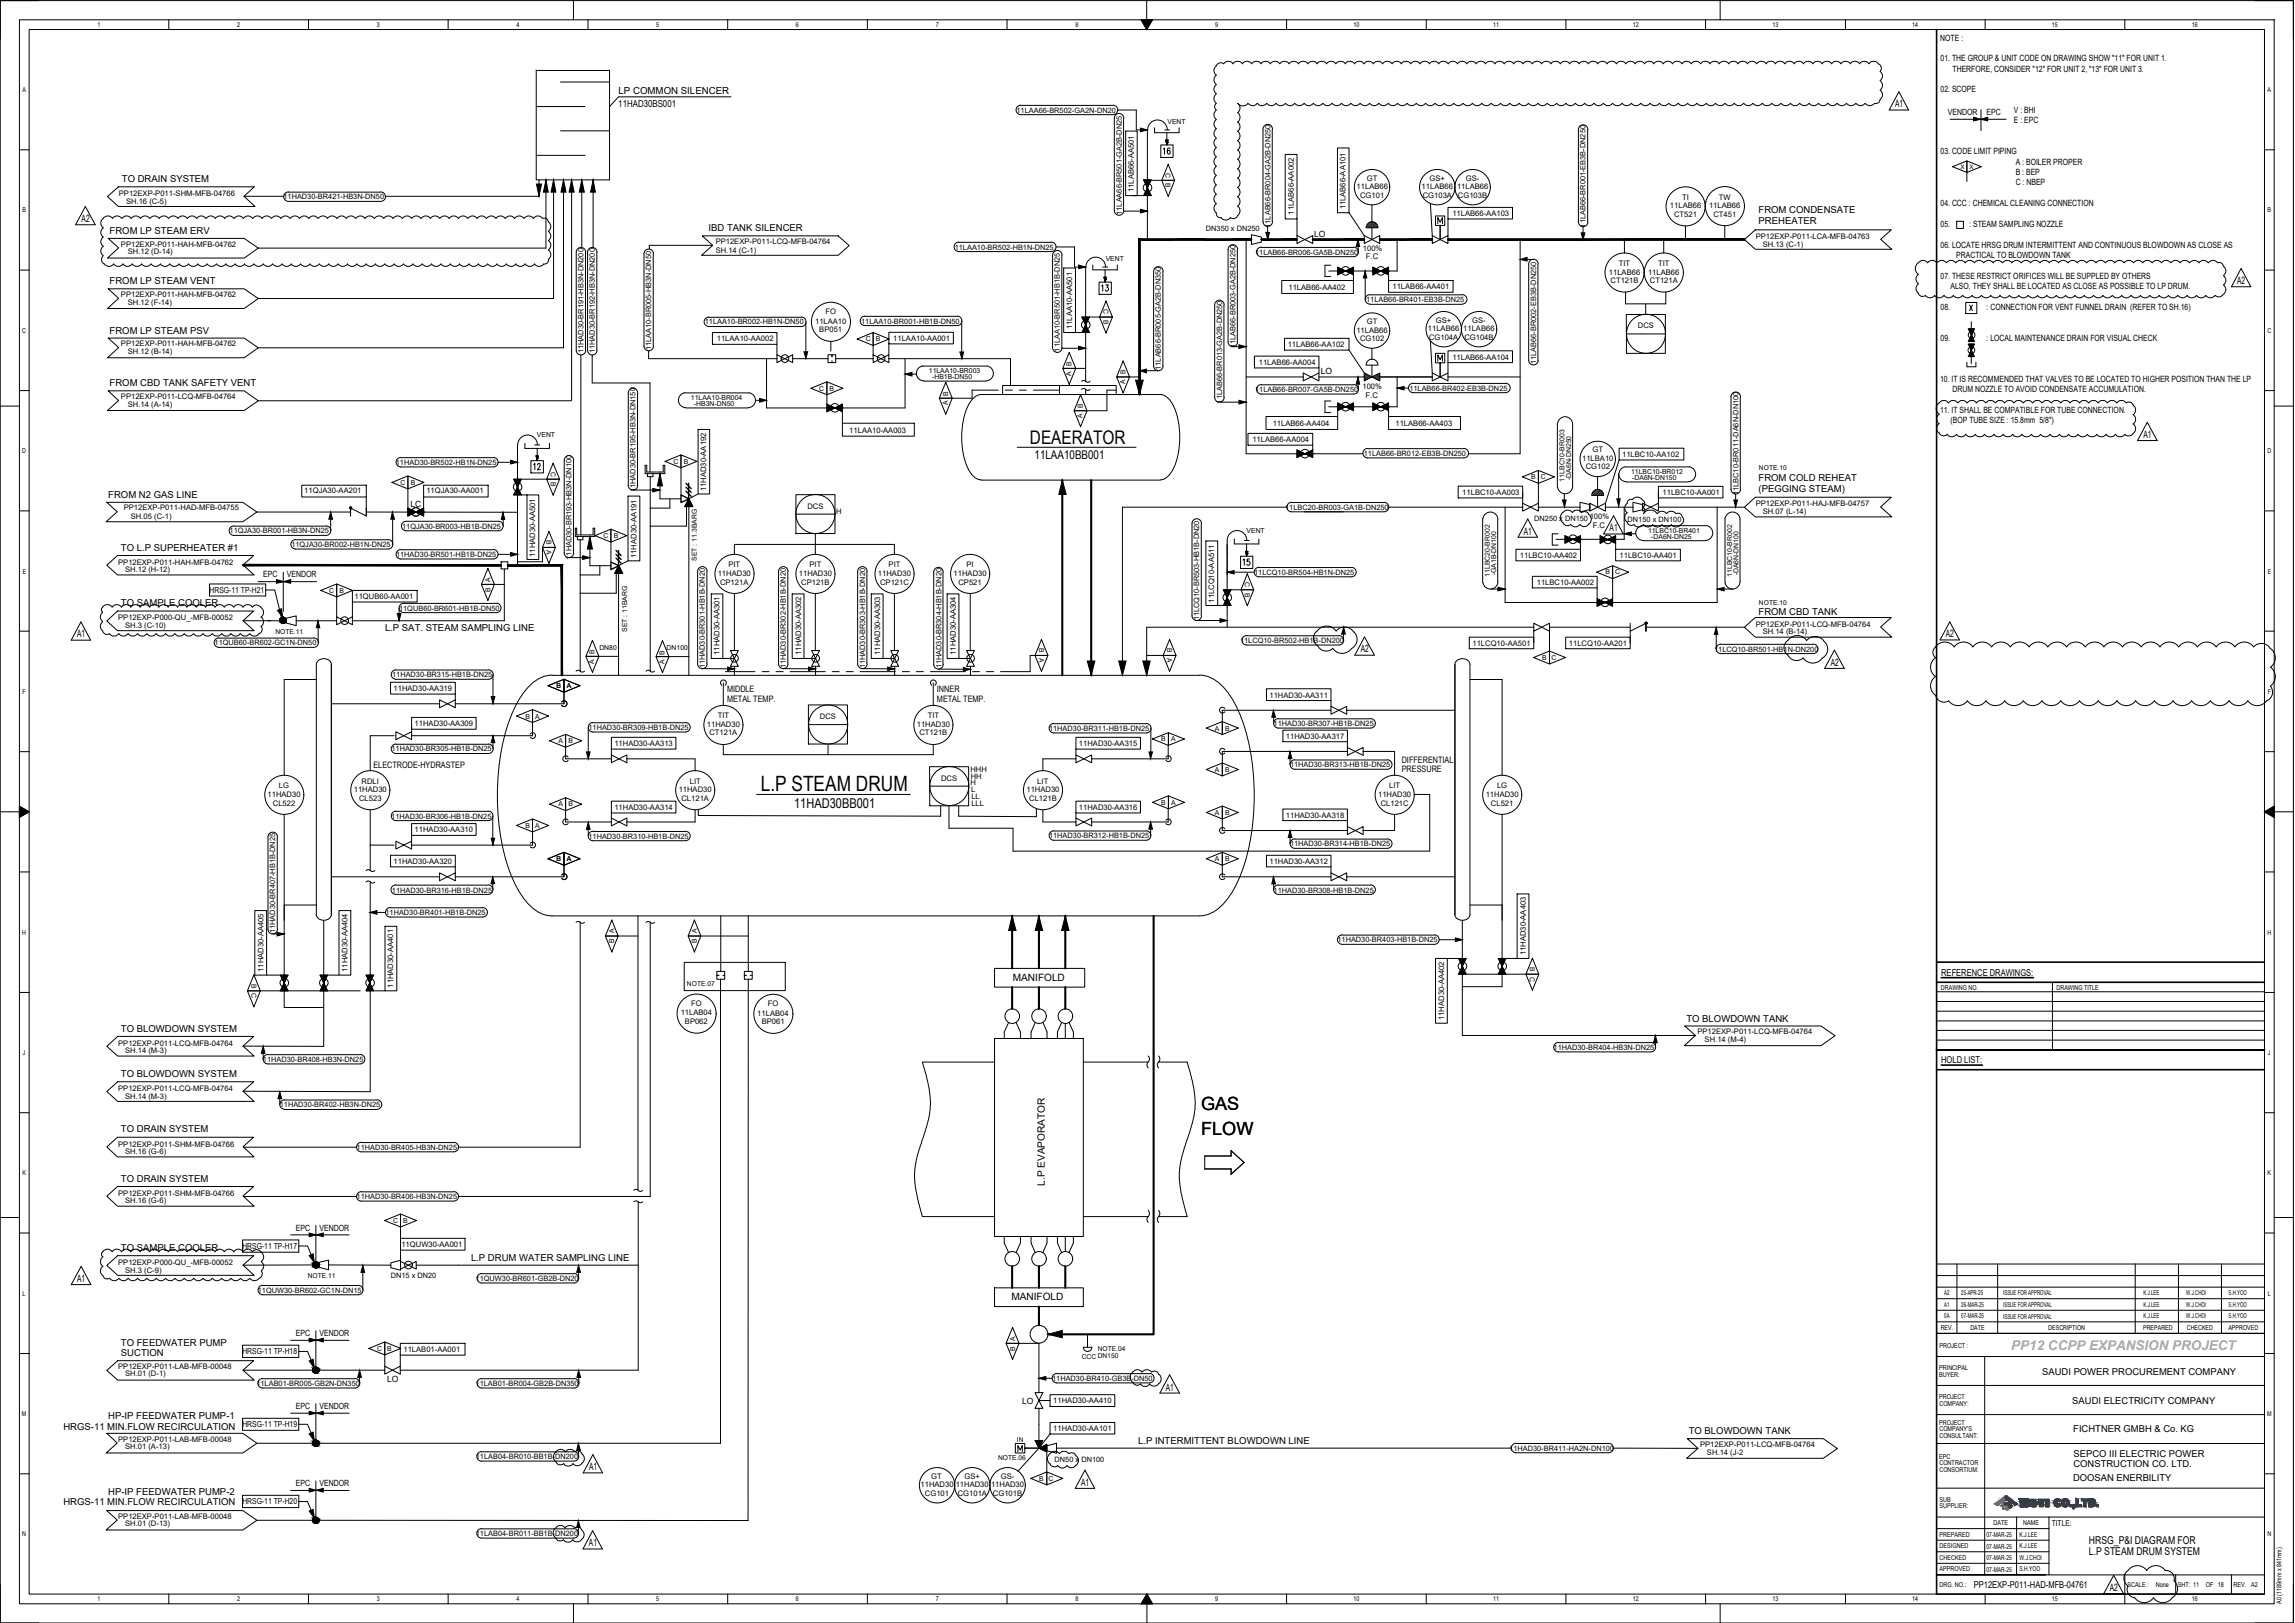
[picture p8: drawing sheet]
<svg xmlns="http://www.w3.org/2000/svg" width="420mm" height="297mm" viewBox="0 0 420 297" stroke-linecap="round" stroke-linejoin="round" font-family="sans-serif">
<defs><g id="words">
<text font-size="3.9" x="139.3" y="144.7">L.P STEAM DRUM</text>
<text font-size="3.4" x="188.6" y="81.2">DEAERATOR</text>
<g font-size="3.3">
<text x="219.9" y="203.1">GAS</text>
<text x="219.9" y="207.7">FLOW</text>
</g>
<text font-size="2.5" x="145.4" y="147.9">11HAD30BB001</text>
<text font-size="2.5" fill="#8470ff" x="368.2" y="247">PP12 CCPP EXPANSION PROJECT</text>
<text font-size="2.2" x="189.4" y="84">11LAA10BB001</text>
<g font-size="2">
<text x="382.4" y="284.6">L.P STEAM DRUM SYSTEM</text>
<text x="382.4" y="282.6">HRSG_P&amp;I DIAGRAM FOR</text>
</g>
<g font-size="1.8">
<text x="113.2" y="17.2">LP COMMON SILENCER</text>
<text x="113.2" y="19.5">11HAD30BS001</text>
<text x="347" y="19.7">A1</text>
<text x="14.9" y="40.7">A2</text>
<text x="409.6" y="52">A2</text>
<text x="392.4" y="80.2">A1</text>
<text x="279" y="97.9">A1</text>
<text x="294.7" y="97.3">A1</text>
<text x="14.1" y="116.7">A1</text>
<text x="249.1" y="119.4">A2</text>
<text x="356.2" y="116.7">A2</text>
<text x="335.2" y="121.9">A2</text>
<text x="185.4" y="179.5">MANIFOLD</text>
<text x="191.3" y="217" transform="rotate(-90 191.3 217)">L.P EVAPORATOR</text>
<text x="14.1" y="234.6">A1</text>
<text x="185.2" y="237.9">MANIFOLD</text>
<text x="213.4" y="254.5">A1</text>
<text x="107.9" y="269.1">A1</text>
<text x="197.9" y="271.9">A1</text>
<text x="107.8" y="283">A1</text>
<text x="386.2" y="291.2">A2</text>
</g>
<g font-size="1.7">
<text x="22.3" y="33.3">TO DRAIN SYSTEM</text>
<text x="321.9" y="39">FROM CONDENSATE</text>
<text x="321.9" y="41">PREHEATER</text>
<text x="20.1" y="42.8">FROM LP STEAM ERV</text>
<text x="129.7" y="42.3">IBD TANK SILENCER</text>
<text x="20.1" y="52.1">FROM LP STEAM VENT</text>
<text x="20.1" y="61.1">FROM LP STEAM PSV</text>
<text x="20.1" y="70.7">FROM CBD TANK SAFETY VENT</text>
<text x="321.9" y="88">FROM COLD REHEAT</text>
<text x="19.8" y="91.1">FROM N2 GAS LINE</text>
<text x="321.9" y="90">(PEGGING STEAM)</text>
<text x="22.1" y="100.8">TO L.P SUPERHEATER #1</text>
<text x="22.1" y="110.9">TO SAMPLE COOLER</text>
<text x="321.9" y="112.6">FROM CBD TANK</text>
<text x="70.5" y="115.6">L.P SAT. STEAM SAMPLING LINE</text>
<text x="355.4" y="178.5">REFERENCE DRAWINGS:</text>
<text x="22.1" y="188.8">TO BLOWDOWN SYSTEM</text>
<text x="308.7" y="187">TO BLOWDOWN TANK</text>
<text x="22.1" y="197.1">TO BLOWDOWN SYSTEM</text>
<text x="355.4" y="194.5">HOLD LIST:</text>
<text x="22.1" y="207.2">TO DRAIN SYSTEM</text>
<text x="22.1" y="216.3">TO DRAIN SYSTEM</text>
<text x="22.1" y="228.9">TO SAMPLE COOLER</text>
<text x="86.2" y="230.7">L.P DRUM WATER SAMPLING LINE</text>
<text x="22.1" y="248.1">SUCTION</text>
<text x="22.1" y="246.3">TO FEEDWATER PUMP</text>
<text x="373.9" y="251.6">SAUDI POWER PROCUREMENT COMPANY</text>
<text x="379.4" y="256.9">SAUDI ELECTRICITY COMPANY</text>
<text x="11.6" y="261.7">HRGS-11 MIN.FLOW RECIRCULATION</text>
<text x="19.8" y="259.8">HP-IP FEEDWATER PUMP-1</text>
<text x="309.2" y="262.5">TO BLOWDOWN TANK</text>
<text x="379.6" y="262.2">FICHTNER GMBH &amp; Co. KG</text>
<text x="208.4" y="264.2">L.P INTERMITTENT BLOWDOWN LINE</text>
<text x="379.6" y="266.6">SEPCO III ELECTRIC POWER</text>
<text x="379.6" y="268.4">CONSTRUCTION CO. LTD.</text>
<text x="11.6" y="275.5">HRGS-11 MIN.FLOW RECIRCULATION</text>
<text x="19.8" y="273.6">HP-IP FEEDWATER PUMP-2</text>
<text x="379.5" y="271">DOOSAN ENERBILITY</text>
<text x="361.4" y="290.6">PP12EXP-P011-HAD-MFB-04761</text>
</g>
<g font-size="1.6">
<text x="355.2" y="7.4">NOTE :</text>
<text x="355.3" y="11.2">01. THE GROUP &amp; UNIT CODE ON DRAWING SHOW &quot;11&quot; FOR UNIT 1.</text>
<text x="355.3" y="16.9">02. SCOPE</text>
<text x="357.5" y="13.2">THERFORE, CONSIDER &quot;12&quot; FOR UNIT 2, &quot;13&quot; FOR UNIT 3.</text>
<text x="356.6" y="21.1">VENDOR</text>
<text x="363.7" y="21.1">EPC</text>
<text x="368.7" y="20.7">V : BHI</text>
<text x="368.7" y="22.6">E : EPC</text>
<text x="355.3" y="28.3">03. CODE LIMIT PIPING</text>
<text x="369" y="30.2">A : BOILER PROPER</text>
<text x="369" y="32.1">B : BEP</text>
<text x="369" y="33.9">C : NBEP</text>
<text x="355.3" y="37.7">04. CCC : CHEMICAL CLEANING CONNECTION</text>
<text x="355.3" y="41.5">05.</text>
<text x="360.5" y="41.5">: STEAM SAMPLING NOZZLE</text>
<text x="240.6" y="43.3">LO</text>
<text x="355.3" y="45.3">06. LOCATE HRSG DRUM INTERMITTENT AND CONTINUOUS BLOWDOWN AS CLOSE AS</text>
<text x="358.1" y="47.2">PRACTICAL TO BLOWDOWN TANK</text>
<text x="355.3" y="51">07. THESE RESTRICT ORIFICES WILL BE SUPPLED BY OTHERS</text>
<text x="357.1" y="52.9">ALSO, THEY SHALL BE LOCATED AS CLOSE AS POSSIBLE TO LP DRUM.</text>
<text x="355.3" y="56.7">08.</text>
<text x="363.7" y="56.7">: CONNECTION FOR VENT FUNNEL DRAIN (REFER TO SH.16)</text>
<text x="355.3" y="62.3">09.</text>
<text x="363.7" y="62.3">: LOCAL MAINTENANCE DRAIN FOR VISUAL CHECK</text>
<text x="241.8" y="68.5">LO</text>
<text x="355.2" y="69.9">10. IT IS RECOMMENDED THAT VALVES TO BE LOCATED TO HIGHER POSITION THAN THE LP</text>
<text x="357.5" y="71.8">DRUM NOZZLE TO AVOID CONDENSATE ACCUMULATION.</text>
<text x="355.2" y="75.6">11. IT SHALL BE COMPATIBLE FOR TUBE CONNECTION.</text>
<text x="357.1" y="77.5">(BOP TUBE SIZE : 15.8mm 5/8&quot;)</text>
<text x="75.1" y="92.7">LC</text>
<text x="48.2" y="105.7">EPC</text>
<text x="52.5" y="105.7">VENDOR</text>
<text x="133.1" y="126.7">MIDDLE</text>
<text x="133.1" y="128.6">METAL TEMP.</text>
<text x="171.5" y="126.7">INNER</text>
<text x="171.5" y="128.6">METAL TEMP.</text>
<text x="68.4" y="140.6">ELECTRODE-HYDRASTEP</text>
<text x="256.6" y="141.3">PRESSURE</text>
<text x="256.6" y="139.6">DIFFERENTIAL</text>
<text x="54.1" y="225.2">EPC</text>
<text x="58.5" y="225.3">VENDOR</text>
<text x="54.1" y="244.5">EPC</text>
<text x="58.5" y="244.5">VENDOR</text>
<text x="54.1" y="257.9">EPC</text>
<text x="58.5" y="257.9">VENDOR</text>
<text x="70.9" y="253">LO</text>
<text x="187.1" y="256.9">LO</text>
<text x="54.1" y="272">EPC</text>
<text x="58.5" y="272">VENDOR</text>
</g>
<g font-size="1.5">
<text x="38.4" y="108.5">HRSG-11 TP-H21</text>
<text x="44.4" y="228.6">HRSG-11 TP-H17</text>
<text x="44.4" y="247.8">HRSG-11 TP-H18</text>
<text x="44.4" y="261.2">HRSG-11 TP-H19</text>
<text x="44.4" y="275.3">HRSG-11 TP-H20</text>
<text x="375.6" y="279.2">TITLE:</text>
</g>
<g font-size="1.4">
<text x="186.1" y="20.6">11LAA66-BR502-GA2N-DN20</text>
<text x="21.8" y="35.9">PP12EXP-P011-SHM-MFB-04766</text>
<text x="207.6" y="35.2" transform="rotate(-90 207.6 35.2)">11LAB66-AA501</text>
<text x="248.4" y="34.6">11LAB66</text>
<text x="250.2" y="33">GT</text>
<text x="260.3" y="34.7">11LAB66</text>
<text x="261.7" y="33">GS+</text>
<text x="266.7" y="34.7">11LAB66</text>
<text x="268.4" y="33">GS-</text>
<text x="23.1" y="37.3">SH.16 (C-5)</text>
<text x="51.9" y="36.5">11HAD30-BR421-HB3N-DN50</text>
<text x="205.4" y="39.3" transform="rotate(-90 205.4 39.3)">11LAA66-BR501-GA2B-DN25</text>
<text x="232.6" y="41.7" transform="rotate(-90 232.6 41.7)">11LAB66-BR004-GA2B-DN250</text>
<text x="236.9" y="39.3" transform="rotate(-90 236.9 39.3)">11LAB66-AA002</text>
<text x="246.3" y="38.3" transform="rotate(-90 246.3 38.3)">11LAB66-AA101</text>
<text x="249" y="36.2">CG101</text>
<text x="260.5" y="36.2">CG103A</text>
<text x="265.9" y="39.6">11LAB66-AA103</text>
<text x="266.9" y="36.2">CG103B</text>
<text x="290.3" y="41.6" transform="rotate(-90 290.3 41.6)">11LAB66-BR001-EB3B-DN250</text>
<text x="305.7" y="38.1">11LAB66</text>
<text x="306.5" y="39.7">CT521</text>
<text x="308" y="36.5">TI</text>
<text x="312.9" y="38.1">11LAB66</text>
<text x="313.7" y="39.7">CT451</text>
<text x="314.7" y="36.5">TW</text>
<text x="22.1" y="45.2">PP12EXP-P011-HAH-MFB-04762</text>
<text x="23.4" y="46.6">SH.12 (D-14)</text>
<text x="131" y="44.6">PP12EXP-P011-LCQ-MFB-04764</text>
<text x="131" y="46.3">SH.14 (C-1)</text>
<text x="174.8" y="45.7">11LAA10-BR502-HB1N-DN25</text>
<text x="220.8" y="42.2">DN350 x DN250</text>
<text x="229.8" y="46.6">11LAB66-BR006-GA5B-DN250</text>
<text x="249.5" y="46">100%</text>
<text x="250.1" y="47.4">F.C</text>
<text x="321.4" y="43.7">PP12EXP-P011-LCA-MFB-04763</text>
<text x="322.7" y="45.2">SH.13 (C-1)</text>
<text x="235.9" y="53.1">11LAB66-AA402</text>
<text x="254.9" y="52.9">11LAB66-AA401</text>
<text x="294.6" y="50.3">11LAB66</text>
<text x="294.9" y="51.8">CT121B</text>
<text x="296.4" y="48.7">TIT</text>
<text x="301.7" y="50.3">11LAB66</text>
<text x="302" y="51.8">CT121A</text>
<text x="303.6" y="48.7">TIT</text>
<text x="22.1" y="54.4">PP12EXP-P011-HAH-MFB-04762</text>
<text x="23.4" y="55.8">SH.12 (F-14)</text>
<text x="129" y="59.4">11LAA10-BR002-HB1N-DN50</text>
<text x="149.2" y="59.2">11LAA10</text>
<text x="151.1" y="57.5">FO</text>
<text x="157.6" y="59.3">11LAA10-BR001-HB1B-DN50</text>
<text x="250.1" y="55.3">11LAB66-BR401-EB3B-DN25</text>
<text x="250.2" y="59.3">GT</text>
<text x="262.9" y="59">GS+</text>
<text x="269.5" y="59">GS-</text>
<text x="22.1" y="63.4">PP12EXP-P011-HAH-MFB-04762</text>
<text x="23.4" y="64.8">SH.12 (B-14)</text>
<text x="106.8" y="64.6" transform="rotate(-90 106.8 64.6)">11HAD30-BR191-HB3N-DN200</text>
<text x="108.9" y="64.6" transform="rotate(-90 108.9 64.6)">11HAD30-BR192-HB3N-DN200</text>
<text x="119.2" y="64.1" transform="rotate(-90 119.2 64.1)">11LAA10-BR005-HB3N-DN50</text>
<text x="131.2" y="62.5">11LAA10-AA002</text>
<text x="150" y="60.8">BP051</text>
<text x="163.5" y="62.4">11LAA10-AA001</text>
<text x="194.1" y="64.3" transform="rotate(-90 194.1 64.3)">11LAA10-BR501-HB1B-DN25</text>
<text x="196.3" y="60.2" transform="rotate(-90 196.3 60.2)">11LAA10-AA501</text>
<text x="226.2" y="63.7" transform="rotate(-90 226.2 63.7)">11LAB66-BR003-GA2B-DN250</text>
<text x="235.8" y="63.4">11LAB66-AA102</text>
<text x="248.3" y="60.9">11LAB66</text>
<text x="249" y="62.5">CG102</text>
<text x="261.4" y="60.6">11LAB66</text>
<text x="261.6" y="62.2">CG104A</text>
<text x="265.9" y="65.8">11LAB66-AA104</text>
<text x="267.9" y="60.6">11LAB66</text>
<text x="268.1" y="62.2">CG104B</text>
<text x="299.8" y="60">DCS</text>
<text x="212.5" y="67.7" transform="rotate(-90 212.5 67.7)">11LAB66-BR005-GA2B-DN350</text>
<text x="229.8" y="71.7">11LAB66-BR007-GA5B-DN250</text>
<text x="230.5" y="66.8">11LAB66-AA004</text>
<text x="249.4" y="71.2">100%</text>
<text x="258" y="71.5">11LAB66-BR402-EB3B-DN25</text>
<text x="281.2" y="66.6" transform="rotate(-90 281.2 66.6)">11LAB66-BR002-EB3B-DN250</text>
<text x="22.1" y="73.1">PP12EXP-P011-LCQ-MFB-04764</text>
<text x="23.4" y="74.5">SH.14 (A-14)</text>
<text x="223.7" y="73.9" transform="rotate(-90 223.7 73.9)">11LAB66-BR013-GA2B-DN250</text>
<text x="233" y="78">11LAB66-AA404</text>
<text x="250" y="72.8">F.C</text>
<text x="255.5" y="77.9">11LAB66-AA403</text>
<text x="155.5" y="79.2">11LAA10-AA003</text>
<text x="229.3" y="80.9">11LAB66-AA004</text>
<text x="249.7" y="83.5">11LAB66-BR012-EB3B-DN250</text>
<text x="291.5" y="82.8">GT</text>
<text x="297" y="83.6">11LBC10-AA102</text>
<text x="72.5" y="85.1">11HAD30-BR502-HB1N-DN25</text>
<text x="129.3" y="89.9" transform="rotate(-90 129.3 89.9)">11HAD30-AA192</text>
<text x="289.6" y="84.4">11LBA10</text>
<text x="290.3" y="85.9">CG102</text>
<text x="22.6" y="93.4">PP12EXP-P011-HAD-MFB-04755</text>
<text x="24" y="94.9">SH.05 (C-1)</text>
<text x="55.7" y="90.3">11QJA30-AA201</text>
<text x="78.1" y="90.3">11QJA30-AA001</text>
<text x="116.4" y="90.1" transform="rotate(-90 116.4 90.1)">11HAD30-BR195-HB3N-DN150</text>
<text x="147.8" y="93.1">DCS</text>
<text x="153.1" y="94.1">H</text>
<text x="235.3" y="93.3">11LBC20-BR003-GA1B-DN250</text>
<text x="267.7" y="90.6">11LBC10-AA003</text>
<text x="280.9" y="95.3">DN250 x DN150</text>
<text x="291" y="95">100%</text>
<text x="298" y="95.4">DN150 x DN100</text>
<text x="304.4" y="90.6">11LBC10-AA001</text>
<text x="318.3" y="90.6" transform="rotate(-90 318.3 90.6)">11LBC10-BR011-DA6N-DN100</text>
<text x="321.4" y="92.7">PP12EXP-P011-HAJ-MFB-04757</text>
<text x="322.7" y="94.1">SH.07 (L-14)</text>
<text x="42" y="97.6">11QJA30-BR001-HB3N-DN25</text>
<text x="53.3" y="100.1">11QJA30-BR002-HB1N-DN25</text>
<text x="72.5" y="102">11HAD30-BR501-HB1B-DN25</text>
<text x="73.6" y="96.8">11QJA30-BR003-HB1B-DN25</text>
<text x="98" y="101.9" transform="rotate(-90 98 101.9)">11HAD30-AA501</text>
<text x="291.6" y="96.5">F.C</text>
<text x="21.6" y="103.3">PP12EXP-P011-HAH-MFB-04762</text>
<text x="22.9" y="104.8">SH.12 (H-12)</text>
<text x="104.6" y="102.4" transform="rotate(-90 104.6 102.4)">11HAD30-BR193-HB3N-DN100</text>
<text x="116.5" y="102.1" transform="rotate(-90 116.5 102.1)">11HAD30-AA191</text>
<text x="131.4" y="105.4">11HAD30</text>
<text x="131.8" y="107">CP121A</text>
<text x="133.3" y="103.8">PIT</text>
<text x="146.3" y="105.4">11HAD30</text>
<text x="146.7" y="107">CP121B</text>
<text x="148.2" y="103.8">PIT</text>
<text x="160.7" y="105.4">11HAD30</text>
<text x="161.1" y="107">CP121C</text>
<text x="162.7" y="103.8">PIT</text>
<text x="174.6" y="105.4">11HAD30</text>
<text x="175.5" y="107">CP521</text>
<text x="177" y="103.8">PI</text>
<text x="229.6" y="105.2">11LCQ10-BR504-HB1N-DN25</text>
<text x="278.3" y="102.1">11LBC10-AA402</text>
<text x="281.3" y="107.1">11LBC10-AA002</text>
<text x="296.5" y="102.1">11LBC10-AA401</text>
<text x="21.6" y="113.5">PP12EXP-P000-QU_-MFB-00052</text>
<text x="64.9" y="109.5">11QUB60-AA001</text>
<text x="73.1" y="111.8">11QUB60-BR601-HB1B-DN50</text>
<text x="219.5" y="113.5" transform="rotate(-90 219.5 113.5)">11LCQ10-BR503-HB1B-DN20</text>
<text x="222.3" y="110.3" transform="rotate(-90 222.3 110.3)">11LCQ10-AA511</text>
<text x="22.9" y="114.9">SH.3 (C-10)</text>
<text x="39.3" y="118.1">11QUB60-BR602-GC1N-DN50</text>
<text x="131.7" y="119.9" transform="rotate(-90 131.7 119.9)">11HAD30-AA301</text>
<text x="146.7" y="119.9" transform="rotate(-90 146.7 119.9)">11HAD30-AA302</text>
<text x="161.1" y="119.9" transform="rotate(-90 161.1 119.9)">11HAD30-AA303</text>
<text x="175" y="119.9" transform="rotate(-90 175 119.9)">11HAD30-AA304</text>
<text x="227" y="117.7">11LCQ10-BR502-HB1B-DN200</text>
<text x="269.6" y="118.2">11LCQ10-AA501</text>
<text x="287.2" y="118.2">11LCQ10-AA201</text>
<text x="313.8" y="119.3">11LCQ10-BR501-HB1N-DN200</text>
<text x="321.4" y="114.7">PP12EXP-P011-LCQ-MFB-04764</text>
<text x="322.7" y="116.1">SH.14 (B-14)</text>
<text x="71.8" y="123.9">11HAD30-BR315-HB1B-DN25</text>
<text x="129" y="122.3" transform="rotate(-90 129 122.3)">11HAD30-BR301-HB1B-DN20</text>
<text x="143.9" y="122.3" transform="rotate(-90 143.9 122.3)">11HAD30-BR302-HB1B-DN20</text>
<text x="158.4" y="122.3" transform="rotate(-90 158.4 122.3)">11HAD30-BR303-HB1B-DN20</text>
<text x="172.4" y="122.3" transform="rotate(-90 172.4 122.3)">11HAD30-BR304-HB1B-DN20</text>
<text x="72.1" y="126.5">11HAD30-AA319</text>
<text x="131.4" y="131.4">TIT</text>
<text x="150.1" y="131.6">DCS</text>
<text x="169.8" y="131.4">TIT</text>
<text x="232.4" y="127.7">11HAD30-AA311</text>
<text x="71.7" y="137.5">11HAD30-BR305-HB1B-DN25</text>
<text x="75.9" y="132.9">11HAD30-AA309</text>
<text x="107.7" y="133.6">11HAD30-BR309-HB1B-DN25</text>
<text x="112.5" y="136.6">11HAD30-AA313</text>
<text x="129.4" y="133">11HAD30</text>
<text x="129.9" y="134.6">CT121A</text>
<text x="167.9" y="133">11HAD30</text>
<text x="168.3" y="134.6">CT121B</text>
<text x="192.1" y="133.8">11HAD30-BR311-HB1B-DN25</text>
<text x="197.5" y="136.6">11HAD30-AA315</text>
<text x="233.2" y="132.9">11HAD30-BR307-HB1B-DN25</text>
<text x="235.4" y="135.2">11HAD30-AA317</text>
<text x="66.2" y="143.4">RDLI</text>
<text x="126.3" y="143.4">LIT</text>
<text x="172.3" y="142.9">DCS</text>
<text x="177.7" y="141.3">HHH</text>
<text x="177.7" y="143.7">H</text>
<text x="177.7" y="142.5">HH</text>
<text x="189.9" y="143.4">LIT</text>
<text x="236.2" y="140.4">11HAD30-BR313-HB1B-DN25</text>
<text x="49" y="145.9">11HAD30</text>
<text x="50" y="147.4">CL522</text>
<text x="51.1" y="144.3">LG</text>
<text x="64.8" y="145">11HAD30</text>
<text x="65.7" y="146.6">CL523</text>
<text x="71.6" y="149.8">11HAD30-BR306-HB1B-DN25</text>
<text x="112.5" y="148.2">11HAD30-AA314</text>
<text x="124.2" y="145">11HAD30</text>
<text x="124.8" y="146.6">CL121A</text>
<text x="177.8" y="144.9">L</text>
<text x="177.8" y="146.2">LL</text>
<text x="177.8" y="147.4">LLL</text>
<text x="187.9" y="145">11HAD30</text>
<text x="188.4" y="146.6">CL121B</text>
<text x="197.5" y="148.2">11HAD30-AA316</text>
<text x="235.4" y="149.7">11HAD30-AA318</text>
<text x="252.3" y="145.9">11HAD30</text>
<text x="252.8" y="147.4">CL121C</text>
<text x="254.3" y="144.3">LIT</text>
<text x="272" y="145.9">11HAD30</text>
<text x="273" y="147.4">CL521</text>
<text x="274.1" y="144.3">LG</text>
<text x="75.9" y="152.3">11HAD30-AA310</text>
<text x="107.7" y="153.5">11HAD30-BR310-HB1B-DN25</text>
<text x="192.1" y="153.4">11HAD30-BR312-HB1B-DN25</text>
<text x="236.2" y="154.9">11HAD30-BR314-HB1B-DN25</text>
<text x="72.1" y="158.1">11HAD30-AA320</text>
<text x="232.4" y="158.1">11HAD30-AA312</text>
<text x="70.6" y="167.5">11HAD30-BR401-HB1B-DN25</text>
<text x="71.8" y="163.4">11HAD30-BR316-HB1B-DN25</text>
<text x="233.2" y="163.5">11HAD30-BR308-HB1B-DN25</text>
<text x="50.4" y="170.8" transform="rotate(-90 50.4 170.8)">11HAD30-BR407-HB1B-DN25</text>
<text x="244.9" y="172.5">11HAD30-BR403-HB1B-DN25</text>
<text x="48.3" y="177.9" transform="rotate(-90 48.3 177.9)">11HAD30-AA405</text>
<text x="63.6" y="177.9" transform="rotate(-90 63.6 177.9)">11HAD30-AA404</text>
<text x="279.3" y="174.8" transform="rotate(-90 279.3 174.8)">11HAD30-AA403</text>
<text x="72" y="180.7" transform="rotate(-90 72 180.7)">11HAD30-AA401</text>
<text x="124.6" y="185.8">11LAB04</text>
<text x="126.5" y="184.1">FO</text>
<text x="138.6" y="185.9">11LAB04</text>
<text x="140.5" y="184.2">FO</text>
<text x="21.6" y="191.4">PP12EXP-P011-LCQ-MFB-04764</text>
<text x="125.4" y="187.4">BP062</text>
<text x="139.4" y="187.4">BP061</text>
<text x="264.4" y="186.7" transform="rotate(-90 264.4 186.7)">11HAD30-AA402</text>
<text x="310.8" y="189.3">PP12EXP-P011-LCQ-MFB-04764</text>
<text x="312.1" y="190.7">SH.14 (M-4)</text>
<text x="22.9" y="192.8">SH.14 (M-3)</text>
<text x="48.1" y="194.3">11HAD30-BR408-HB3N-DN25</text>
<text x="284.4" y="192.1">11HAD30-BR404-HB3N-DN25</text>
<text x="21.6" y="199.6">PP12EXP-P011-LCQ-MFB-04764</text>
<text x="22.9" y="201.1">SH.14 (M-3)</text>
<text x="51.2" y="202.7">11HAD30-BR402-HB3N-DN25</text>
<text x="21.6" y="209.8">PP12EXP-P011-SHM-MFB-04766</text>
<text x="22.9" y="211.2">SH.16 (G-6)</text>
<text x="65.3" y="210.5">11HAD30-BR405-HB3N-DN25</text>
<text x="21.6" y="218.8">PP12EXP-P011-SHM-MFB-04766</text>
<text x="22.9" y="220.2">SH.16 (G-6)</text>
<text x="65.3" y="219.5">11HAD30-BR406-HB3N-DN25</text>
<text x="21.6" y="231.5">PP12EXP-P000-QU_-MFB-00052</text>
<text x="22.9" y="232.9">SH.3 (C-9)</text>
<text x="71.5" y="233.9">DN15 x DN20</text>
<text x="73.5" y="228.2">11QUW30-AA001</text>
<text x="47.2" y="236.6">11QUW30-BR602-GC1N-DN15</text>
<text x="87.1" y="234.5">11QUW30-BR601-GB2B-DN20</text>
<text x="21.6" y="250.5">PP12EXP-P011-LAB-MFB-00048</text>
<text x="22.9" y="251.9">SH.01 (D-1)</text>
<text x="73.9" y="247.4">11LAB01-AA001</text>
<text x="46.9" y="253.6">11LAB01-BR005-GB2N-DN350</text>
<text x="87.1" y="253.7">11LAB01-BR004-GB2B-DN350</text>
<text x="192.6" y="252.7">11HAD30-BR410-GB3B-DN50</text>
<text x="192.8" y="256.9">11HAD30-AA410</text>
<text x="21.6" y="263.8">PP12EXP-P011-LAB-MFB-00048</text>
<text x="192.8" y="261.9">11HAD30-AA101</text>
<text x="22.9" y="265.2">SH.01 (A-13)</text>
<text x="87.1" y="267">11LAB04-BR010-BB1B-DN200</text>
<text x="193.1" y="267.5">DN50 x DN100</text>
<text x="276.3" y="265.5">11HAD30-BR411-HA2N-DN100</text>
<text x="311.2" y="264.8">PP12EXP-P011-LCQ-MFB-04764</text>
<text x="312.5" y="266.3">SH.14 (J-2</text>
<text x="168.5" y="272.2">11HAD30</text>
<text x="169.3" y="273.8">CG101</text>
<text x="170.5" y="270.6">GT</text>
<text x="175" y="272.2">11HAD30</text>
<text x="175.3" y="273.8">CG101A</text>
<text x="176.6" y="270.6">GS+</text>
<text x="181.4" y="272.2">11HAD30</text>
<text x="181.8" y="273.8">CG101B</text>
<text x="183.2" y="270.6">GS-</text>
<text x="21.6" y="277.9">PP12EXP-P011-LAB-MFB-00048</text>
<text x="22.9" y="279.3">SH.01 (D-13)</text>
<text x="87.1" y="281.2">11LAB04-BR011-BB1B-DN200</text>
</g>
<g font-size="1.3">
<text x="213.7" y="22.7">VENT</text>
<text x="213.4" y="31.6" transform="rotate(90 213.4 31.6)">C</text>
<text x="213.4" y="33.5" transform="rotate(90 213.4 33.5)">B</text>
<text x="202.4" y="47.7">VENT</text>
<text x="202" y="56.6" transform="rotate(90 202 56.6)">C</text>
<text x="202" y="58.5" transform="rotate(90 202 58.5)">B</text>
<text x="158.5" y="62.5">C</text>
<text x="160.4" y="62.5">B</text>
<text x="150" y="71.5">C</text>
<text x="151.8" y="71.5">B</text>
<text x="170.1" y="68.3">11LAA10-BR003</text>
<text x="170.6" y="69.5">-HB1B-DN50</text>
<text x="196.1" y="68.7" transform="rotate(-90 196.1 68.7)">A</text>
<text x="196.2" y="67" transform="rotate(-90 196.2 67)">B</text>
<text x="206" y="70.3" transform="rotate(-90 206 70.3)">A</text>
<text x="206" y="68.5" transform="rotate(-90 206 68.5)">B</text>
<text x="126.5" y="73.2">11LAA10-BR004</text>
<text x="127" y="74.4">-HB3N-DN50</text>
<text x="173.5" y="74.2" transform="rotate(-90 173.5 74.2)">A</text>
<text x="173.6" y="72.4" transform="rotate(-90 173.6 72.4)">B</text>
<text x="198.2" y="76.5" transform="rotate(-90 198.2 76.5)">A</text>
<text x="198.2" y="74.7" transform="rotate(-90 198.2 74.7)">B</text>
<text x="98.3" y="80">VENT</text>
<text x="73.3" y="88.7">C</text>
<text x="75.2" y="88.7">B</text>
<text x="100.8" y="86.3" transform="rotate(90 100.8 86.3)">C</text>
<text x="100.8" y="88.2" transform="rotate(90 100.8 88.2)">B</text>
<text x="123.3" y="84.9">C</text>
<text x="125.2" y="84.9">B</text>
<text x="280.3" y="87.7">B</text>
<text x="282.1" y="87.7">C</text>
<text x="286.4" y="88.1" transform="rotate(-90 286.4 88.1)">11LBC10-BR003</text>
<text x="287.6" y="87.9" transform="rotate(-90 287.6 87.9)">-DA6N-DN250</text>
<text x="298.6" y="86.7">11LBC10-BR012</text>
<text x="298.8" y="87.9">-DA6N-DN150</text>
<text x="100.1" y="98.9" transform="rotate(90 100.1 98.9)">B</text>
<text x="100.1" y="100.7" transform="rotate(90 100.1 100.7)">A</text>
<text x="110.5" y="98.5">C</text>
<text x="112.4" y="98.5">B</text>
<text x="228.2" y="97.5">VENT</text>
<text x="301.7" y="97.5">11LBC10-BR401</text>
<text x="302.3" y="98.7">-DA6N-DN25</text>
<text x="89.8" y="106.5" transform="rotate(-90 89.8 106.5)">A</text>
<text x="127.6" y="102.6" transform="rotate(-90 127.6 102.6)">SET : 11.3BARG</text>
<text x="227.9" y="106.6" transform="rotate(90 227.9 106.6)">C</text>
<text x="272.8" y="105.5" transform="rotate(-90 272.8 105.5)">11LBC20-BR002</text>
<text x="273.9" y="105.3" transform="rotate(-90 273.9 105.3)">-GA1B-DN100</text>
<text x="293.9" y="105.1">B</text>
<text x="295.7" y="105.1">C</text>
<text x="317.1" y="105.5" transform="rotate(-90 317.1 105.5)">11LBC10-BR002</text>
<text x="318.3" y="105.3" transform="rotate(-90 318.3 105.3)">-DA6N-DN100</text>
<text x="60.3" y="108.5">C</text>
<text x="62.1" y="108.5">B</text>
<text x="89.8" y="108.3" transform="rotate(-90 89.8 108.3)">B</text>
<text x="227.9" y="108.4" transform="rotate(90 227.9 108.4)">B</text>
<text x="108.8" y="119.7" transform="rotate(-90 108.8 119.7)">B</text>
<text x="109.7" y="119">DN80</text>
<text x="114.8" y="115.6" transform="rotate(-90 114.8 115.6)">SET : 11BARG</text>
<text x="121.7" y="119.8" transform="rotate(-90 121.7 119.8)">B</text>
<text x="122" y="118.9">DN100</text>
<text x="190.2" y="118.6" transform="rotate(90 190.2 118.6)">B</text>
<text x="213.7" y="118.6" transform="rotate(90 213.7 118.6)">B</text>
<text x="101.9" y="126">B</text>
<text x="103.8" y="126">A</text>
<text x="108.8" y="121.4" transform="rotate(-90 108.8 121.4)">A</text>
<text x="121.6" y="121.4" transform="rotate(-90 121.6 121.4)">A</text>
<text x="190.2" y="120.4" transform="rotate(90 190.2 120.4)">A</text>
<text x="213.7" y="120.4" transform="rotate(90 213.7 120.4)">A</text>
<text x="282.3" y="120.7">B</text>
<text x="284" y="120.7">C</text>
<text x="96.2" y="131.5">B</text>
<text x="98" y="131.5">A</text>
<text x="102.2" y="136">A</text>
<text x="104.1" y="136">B</text>
<text x="212.6" y="135.7">B</text>
<text x="214.4" y="135.7">A</text>
<text x="222.4" y="133.7">A</text>
<text x="224.3" y="133.7">B</text>
<text x="222.4" y="141.3">A</text>
<text x="224.3" y="141.3">B</text>
<text x="102.2" y="147.6">A</text>
<text x="104.1" y="147.6">B</text>
<text x="212.6" y="147.3">B</text>
<text x="214.4" y="147.3">A</text>
<text x="222.4" y="149.2">A</text>
<text x="224.3" y="149.2">B</text>
<text x="96.2" y="151.5">B</text>
<text x="98" y="151.5">A</text>
<text x="101.9" y="157.6">B</text>
<text x="103.8" y="157.6">A</text>
<text x="222.4" y="157.6">A</text>
<text x="224.3" y="157.6">B</text>
<text x="112.4" y="172.7" transform="rotate(-90 112.4 172.7)">B</text>
<text x="112.4" y="170.8" transform="rotate(-90 112.4 170.8)">A</text>
<text x="127.6" y="172.7" transform="rotate(-90 127.6 172.7)">B</text>
<text x="127.6" y="170.8" transform="rotate(-90 127.6 170.8)">A</text>
<text x="280.1" y="177" transform="rotate(90 280.1 177)">B</text>
<text x="280.1" y="178.8" transform="rotate(90 280.1 178.8)">C</text>
<text x="46" y="180" transform="rotate(90 46 180)">B</text>
<text x="46" y="181.8" transform="rotate(90 46 181.8)">C</text>
<text x="72" y="223.8">C</text>
<text x="73.8" y="223.8">B</text>
<text x="185.8" y="245.3" transform="rotate(-90 185.8 245.3)">A</text>
<text x="69" y="247.2">C</text>
<text x="70.9" y="247.2">B</text>
<text x="185.8" y="247.2" transform="rotate(-90 185.8 247.2)">B</text>
<text x="190.2" y="271">B</text>
<text x="192" y="271">C</text>
</g>
<g font-size="1.2">
<text x="17.8" y="4.9">1</text>
<text x="43.4" y="4.9">2</text>
<text x="69" y="4.9">3</text>
<text x="94.6" y="4.9">4</text>
<text x="120.1" y="4.9">5</text>
<text x="145.7" y="4.9">6</text>
<text x="171.3" y="4.9">7</text>
<text x="196.9" y="4.9">8</text>
<text x="222.5" y="4.9">9</text>
<text x="247.8" y="4.9">10</text>
<text x="273.3" y="4.9">11</text>
<text x="298.9" y="4.9">12</text>
<text x="324.5" y="4.9">13</text>
<text x="350.1" y="4.9">14</text>
<text x="375.7" y="4.9">15</text>
<text x="401.3" y="4.9">16</text>
<text x="4.1" y="16.8">A</text>
<text x="415.1" y="16.8">A</text>
<text x="4.1" y="38.9">B</text>
<text x="415.1" y="38.9">B</text>
<text x="4.1" y="60.9">C</text>
<text x="415.1" y="60.9">C</text>
<text x="4.1" y="82.9">D</text>
<text x="415.1" y="82.9">D</text>
<text x="322" y="86">NOTE.10</text>
<text x="4.2" y="105">E</text>
<text x="415.2" y="105">E</text>
<text x="322" y="110.8">NOTE.10</text>
<text x="50.4" y="116">NOTE.11</text>
<text x="4.1" y="127">F</text>
<text x="415.2" y="127">F</text>
<text x="4.1" y="171.1">H</text>
<text x="415.1" y="171.1">H</text>
<text x="125.8" y="180.4">NOTE.07</text>
<text x="355.3" y="181.1">DRAWING NO.</text>
<text x="376.5" y="181.1">DRAWING TITLE</text>
<text x="4.2" y="193.1">J</text>
<text x="415.2" y="193.1">J</text>
<text x="4.1" y="215.1">K</text>
<text x="415.1" y="215.1">K</text>
<text x="56.3" y="233.9">NOTE.11</text>
<text x="4.1" y="237.1">L</text>
<text x="355.9" y="239.1">A1</text>
<text x="355.9" y="237">A2</text>
<text x="359.1" y="239.2">26-MAR-25</text>
<text x="359.1" y="237.1">25-APR-25</text>
<text x="366.7" y="239.2">ISSUE FOR APPROVAL</text>
<text x="366.7" y="237.1">ISSUE FOR APPROVAL</text>
<text x="392.4" y="239.2">K.J.LEE</text>
<text x="392.4" y="237.1">K.J.LEE</text>
<text x="400.3" y="239.2">W.J.CHOI</text>
<text x="400.3" y="237.1">W.J.CHOI</text>
<text x="408" y="239.2">S.H.YOO</text>
<text x="408" y="237.1">S.H.YOO</text>
<text x="415.2" y="237.1">L</text>
<text x="355.3" y="243.4">REV.</text>
<text x="355.9" y="241.2">0A</text>
<text x="359.1" y="241.3">07-MAR-25</text>
<text x="360.7" y="243.4">DATE</text>
<text x="366.7" y="241.3">ISSUE FOR APPROVAL</text>
<text x="375" y="243.4">DESCRIPTION</text>
<text x="392.3" y="243.4">PREPARED</text>
<text x="392.4" y="241.3">K.J.LEE</text>
<text x="400.3" y="241.3">W.J.CHOI</text>
<text x="400.3" y="243.4">CHECKED</text>
<text x="408" y="243.4">APPROVED</text>
<text x="408" y="241.3">S.H.YOO</text>
<text x="198" y="248.7">CCC DN150</text>
<text x="201" y="247.2">NOTE.04</text>
<text x="355" y="250.8">PRINCIPAL</text>
<text x="355" y="252">BUYER:</text>
<text x="355.1" y="246.6">PROJECT :</text>
<text x="355" y="256.1">PROJECT</text>
<text x="355" y="257.2">COMPANY:</text>
<text x="4" y="259.2">M</text>
<text x="186.2" y="263.9">IN</text>
<text x="355" y="260.8">PROJECT</text>
<text x="355" y="262">COMPANY'S</text>
<text x="355" y="263.1">CONSULTANT:</text>
<text x="415.1" y="259.2">M</text>
<text x="182.7" y="267.2">NOTE.06</text>
<text x="355" y="267.1">EPC</text>
<text x="355" y="268.2">CONTRACTOR</text>
<text x="355" y="269.4">CONSORTIUM:</text>
<text x="355" y="274.9">SUB</text>
<text x="355" y="276">SUPPLIER:</text>
<text x="4.1" y="281.2">N</text>
<text x="355.1" y="281.2">PREPARED</text>
<text x="363.7" y="281.3">07-MAR-25</text>
<text x="365" y="279.1">DATE</text>
<text x="369.7" y="281.2">K.J.LEE</text>
<text x="370.4" y="279.1">NAME</text>
<text x="415.1" y="281.2">N</text>
<text x="355.1" y="283.4">DESIGNED</text>
<text x="355.1" y="285.5">CHECKED</text>
<text x="355.1" y="287.6">APPROVED</text>
<text x="363.7" y="283.4">07-MAR-25</text>
<text x="363.7" y="285.5">07-MAR-25</text>
<text x="363.7" y="287.6">07-MAR-25</text>
<text x="369.7" y="283.3">K.J.LEE</text>
<text x="369.7" y="285.4">W.J.CHOI</text>
<text x="369.7" y="287.6">S.H.YOO</text>
<text x="17.8" y="293.1">1</text>
<text x="43.4" y="293.1">2</text>
<text x="69" y="293.1">3</text>
<text x="94.6" y="293.1">4</text>
<text x="120.1" y="293.1">5</text>
<text x="145.7" y="293.1">6</text>
<text x="171.3" y="293.1">7</text>
<text x="196.9" y="293.1">8</text>
<text x="222.5" y="293.1">9</text>
<text x="247.8" y="293.1">10</text>
<text x="273.3" y="293.1">11</text>
<text x="298.9" y="293.1">12</text>
<text x="324.5" y="293.1">13</text>
<text x="350.1" y="293.1">14</text>
<text x="355.1" y="290.4">DRG. NO.:</text>
<text x="375.7" y="293.1">15</text>
<text x="389.5" y="290.4">SCALE :</text>
<text x="394.7" y="290.4">None</text>
<text x="398.7" y="290.4">SHT: 11</text>
<text x="401.3" y="293.1">16</text>
<text x="403.8" y="290.4">OF 18</text>
<text x="408.9" y="290.4">REV.</text>
<text x="412.2" y="290.4">A2</text>
<text x="417.7" y="293.5" transform="rotate(-90 417.7 293.5)">A0 (1189mm x 841mm)</text>
</g>
<g font-size="1.1">
<text x="358.9" y="30.9">X</text>
<text x="360.6" y="30.9">X</text>
</g>
</g></defs>
<!-- layer: Code Break -->
<g fill="none" stroke="#000" stroke-width=".18">
<path d="M133.8 17.7h-20.6l-1.6 1.8M210.9 33h1.8M212.7 33h2.4l-1.2 2.9zM213.9 30.1l1.2 2.9h-2.4zM357.5 30.5l2.6-1.1v2.2zM360.1 29.4l2.6 1.1-2.6 1.1zM360.1 31.6v1.6M199.5 58h1.8M201.3 58h2.4l-1.2 2.9zM202.5 55.1l1.2 2.9h-2.4zM148.5 71.1l2.9-1.2v2.3zM151.4 69.9l2.9 1.2-2.9 1.1z"/>
<path d="M151.4 72.2v1.8M156.9 62l3-1.1v2.3zM159.9 60.9l2.9 1.1-2.9 1.2zM159.9 63.2v1.9M172 72.9h2.3l-1.2 2.9zM173.1 70l1.2 2.9h-2.3zM178 71.4v1.5h-3.7M194.6 67.4h2.3l-1.2 2.9zM195.7 64.5l1.2 2.9h-2.3zM196.6 75.2h2.4l-1.2 2.9zM196.9 67.4h1.9M197.8 72.2l1.2 3h-2.4z"/>
<path d="M204.3 71.4h-1.7v3.8h-3.6M204.4 69h2.4l-1.2 2.9zM205.6 66.1l1.2 2.9h-2.4zM206.8 69h1.8M71.8 88.3l2.9-1.2v2.4zM74.7 87.1l2.9 1.2-2.9 1.2zM74.7 89.5v3.6M95.5 87.7h4.6M100.1 87.7h2.3l-1.1 2.9zM100.5 97.3l1.2 2.9h-2.4zM101.3 84.8l1.1 2.9h-2.3zM105.3 96.7h.3v1.2h3v-1.2h.3v1.5h-3.6z"/>
<path d="M105.7 98.2v.6h.5M106.2 98.8v9.8M106.7 98.2v.6h-.5M108 98.2v5.3M108.9 98l2.9-1.2v2.4zM111.8 96.8l3 1.2-3 1.2zM111.8 99.2v3.7M118.1 85.2h.3v1.2h3v-1.2h.3v1.5h-3.6zM118.5 86.7v.5h.5M119 87.2v9.1M119.5 86.7v.5h-.5M120.8 86.7v4.6"/>
<path d="M121.8 84.4l2.9-1.1v2.3zM122.6 91.3v1.7h-3.6M124.7 83.3l2.9 1.1-2.9 1.2zM124.7 85.6v5M278.7 87.3l2.9-1.2v2.4zM281.6 86.1l3 1.2-3 1.2zM281.6 88.5v3.6M58.7 108.1l2.9-1.2v2.3zM61.6 106.9l3 1.2-3 1.1zM61.6 109.2v3.7M88.1 107h2.4l-1.2 2.9zM88.7 107h3.6"/>
<path d="M89.3 104l1.2 3h-2.4zM99.3 100.2h2.4l-1.2 2.9zM99.3 100.2v2.6h-4.6M108.5 117.2l1.1 2.9h-2.3zM109.8 103.5v1.7h-3.6M121.3 117.2l1.2 3h-2.4zM189.5 120h2.4l-1.2 2.9zM189.5 120h-.9v2.9M190.7 117l1.2 3h-2.4zM209.9 120h3M212.9 120h2.4l-1.2 2.9zM214.1 117l1.2 3h-2.4z"/>
<path d="M225.4 107.9h1.8M227.2 107.9h2.3l-1.2 3zM228.3 105l1.2 2.9h-2.3zM283.7 119.2l2.9 1.1-2.9 1.2zM283.7 115.5v3.7M292.3 104.7l2.9-1.2v2.4zM295.2 103.5l3 1.2-3 1.2zM295.2 105.9v3.6M94.6 131l2.9-1.1v2.3zM97.5 129.9l2.9 1.1-2.9 1.2zM97.5 132.2v2.4M100.3 125.5l3-1.2v2.4z"/>
<path d="M100.6 135.6l2.9-1.2v2.4zM103.3 124.3l2.9 1.2-2.9 1.2zM103.3 126.7v2.1M103.5 134.4l3 1.2-3 1.2zM103.5 136.8v2.1M107.3 120.1h2.3l-1.1 2.9zM109.6 120.1h3.7M120.1 120.2h2.4l-1.2 2.9zM122.5 120.2h3.6M211 135.2l2.9-1.1v2.3zM213.9 136.5v2.4M213.9 134.1l2.9 1.1-2.9 1.2z"/>
<path d="M220.9 133.3l2.9-1.2v2.3zM223.8 132.1l2.9 1.2-2.9 1.1zM223.8 139.6l2.9 1.2-2.9 1.2zM223.8 130v2.1M223.8 137.5v2.1M280.8 120.3l2.9-1.1v2.3zM94.6 151.1l2.9-1.2v2.4zM97.5 149.9l2.9 1.2-2.9 1.2zM97.5 152.3v2.4M100.3 157.2l3-1.2v2.4zM100.6 147.2l2.9-1.2v2.4zM103.3 156l2.9 1.2-2.9 1.2z"/>
<path d="M103.3 158.4v2.1M103.5 146l3 1.2-3 1.2zM103.5 148.4v2M211 146.8l2.9-1.1v2.3zM213.9 148v2.4M213.9 145.7l2.9 1.1-2.9 1.2zM220.9 140.8l2.9-1.2v2.4zM220.9 148.7l2.9-1.2v2.4zM220.9 157.2l2.9-1.2v2.4zM223.8 147.5l2.9 1.2-2.9 1.2zM223.8 156l2.9 1.2-2.9 1.2zM223.8 149.9v2.1"/>
<path d="M223.8 158.4v2.1M46.5 178.4l1.2 2.9h-2.4zM110.8 171.3h2.4l-1.2 2.9zM112 168.4l1.2 2.9h-2.4zM113.2 171.3h3.6M126 171.3h2.3l-1.2 2.9zM127.1 168.4l1.2 2.9h-2.3zM128.3 171.3h8.7M268.4 178.3h11M279.4 178.3h2.3l-1.2 2.9zM280.5 175.4l1.2 2.9h-2.3zM45.3 181.3h2.4l-1.2 3z"/>
<path d="M47.7 181.3h18.3M70.4 223.4l2.9-1.2v2.4zM73.3 222.2l2.9 1.2-2.9 1.2zM73.3 224.6v2M67.5 246.8l2.9-1.2v2.4zM70.4 245.6l3 1.2-3 1.2zM70.4 248v2M184.2 245.9h2.4l-1.2 2.9zM185.4 242.9l1.2 3h-2.4zM186.6 245.9h3.6M188.7 270.6l2.9-1.2v2.4zM191.6 269.4l3 1.2-3 1.2z"/>
<path d="M191.6 265.8v3.6"/>
</g>
<path d="M360.9 58.9v1.2M360.1 66.3v.8h1.6v-.8M360.9 65.3v1.3" fill="none" stroke="#000" stroke-width=".18"/>
<!-- layer: Level 1 -->
<g fill="none" stroke="#000" stroke-width=".18">
<path d="M209.3 32.9l1.5 2.9h-1.5l1.5-2.9zM209.5 32.9l.6 1.5M209.7 32.9l.4 1.5M209.8 32.9l.3 1.5M209.9 32.9l.2 1.5M210 32.9l.1 1.5M210.1 32.9h.1M210.1 23.8v6.3M210.1 32.9v2.9M210.1 34.4l.1 1.4M210.1 34.4l.2 1.4M210.1 34.4l.3 1.4"/>
<path d="M210.1 34.4l.4 1.4M210.1 34.4l.5 1.4M210.1 34.4l.6 1.4M210.1 34.4l-.1 1.4M210.1 34.4l-.2 1.4M210.1 34.4l-.3 1.4M210.1 34.4l-.4 1.4M210.1 34.4l-.6 1.4M210.1 23.8a1.8 1.8 0 0 1 1.8-1.8 1.8 1.8 0 0 1 1.8 1.8M210.2 32.9l-.1 1.5M210.3 32.9l-.2 1.5M210.4 32.9l-.3 1.5"/>
<path d="M210.5 32.9l-.4 1.5M210.6 32.9l-.5 1.5M210.7 32.9l-.6 1.5M211.4 23.4v.9h4.5v-.9M212.5 26.5h2.3v2.3h-2.3zM213 27.3l.2-.2v1.1M213.2 23.8h.9M213.4 25.6h.5l-.3 .9zM213.4 25.6l.1 .4M213.6 26.1h.1M213.6 25.6v.6M213.6 24.3v2.1"/>
<path d="M213.7 26.1h.1M213.7 25.6v.9M213.7 25.6v.8M213.7 25.6v.6M213.8 25.6v.4M213.8 25.6v.2M214.2 27.2l-.2-.1a.69 .69 0 0 0 0 1.1 .35 .35 0 0 0 .2-.4 .35 .35 0 0 0-.4-.3l-.1 .3M198 58h1.5l-.7 1.5zM198.2 58l.6 1.5M198.3 58l.5 1.5M198.5 58l.3 1.5M198.7 58l.1 1.5"/>
<path d="M198.8 58h.1M198.8 48.9v6.2M198.8 58v2.9M198.8 59.5l.7 1.4h-1.5zM198.8 59.5l.1 1.4M198.8 59.5l.2 1.4M198.8 59.5l.3 1.4M198.8 59.5l.4 1.4M198.8 59.5l.5 1.4M198.8 59.5l.6 1.4M198.8 59.5l-.1 1.4M198.8 59.5l-.3 1.4"/>
<path d="M198.8 59.5l-.5 1.4M198.8 59.5l-.6 1.4M198.8 48.9a1.8 1.8 0 0 1 1.8-1.8 1.8 1.8 0 0 1 1.8 1.8M198.9 58l-.1 1.5M199 58l-.2 1.5M199.1 58l-.3 1.5M199.2 58l-.4 1.5M199.3 58l-.5 1.5M199.4 58l-.6 1.5M200.1 48.5v.9h4.5v-.9M201.2 51.6h2.3v2.3h-2.3zM201.7 52.4l.2-.3v1.2"/>
<path d="M201.9 48.9h.9M202.1 50.7h.5l-.3 .9zM202.1 50.7l.1 .4M202.2 50.7v.6M202.2 51.2h.2M202.3 50.7v.8M202.3 49.4v2.2M202.4 50.7v.7M202.4 52.1h.5l-.3 .5a.32 .32 0 0 1 .3 .5 .32 .32 0 0 1-.5 0M202.4 51.2h.1M202.4 50.7v.6M202.5 50.7v.4"/>
<path d="M202.5 50.7v.2M229.1 43l1.8 .4v.9l-1.8 .4zM237.4 43.1l1.5 .7-1.5 .8zM238.9 43.8l1.4-.7v1.5zM244.9 48.9v1.4l2.9-1.4v1.4zM244.9 49.6h2.9M244.9 49.1l2.9 1M244.9 49.5l1.4 .1M244.9 49.4l1.4 .2M244.9 49.3l1.4 .3M244.9 49.2l1.4 .4M244.9 49l1.4 .6"/>
<path d="M246.3 49.6l1.5 .1M246.3 49.6l1.5 .2M246.3 49.6l1.5 .3M246.3 49.6l1.5 .4M246.3 49.6l1.5 .6M246.3 49.6l-1.4 .1M246.3 49.6l-1.4 .2M246.3 49.6l-1.4 .3M246.3 49.6l-1.4 .4M246.3 49.6l-1.4 .6M247.8 49.5l-1.5 .1M247.8 49.4l-1.5 .2"/>
<path d="M247.8 49.3l-1.5 .3M247.8 49.2l-1.5 .4M247.8 49.1l-2.9 1M247.8 49l-1.5 .6M249.8 43.1l1.4 .7-1.4 .8zM250.1 41.7a1.08 1.08 0 0 1 1.1-1.1 1.08 1.08 0 0 1 1.1 1.1M250.1 41.7h2.2M251.2 43.8l1.4-.7v1.5zM251.2 41.7v2.1M251.3 48.9v1.4l2.9-1.4v1.4zM251.3 49.6h2.9M251.3 49.5l2.9 .2"/>
<path d="M251.3 49.3l2.9 .6M251.3 49.2l2.9 .8M251.3 49.1l2.9 1M251.3 49.4l1.5 .2M251.3 49l1.5 .6M252.8 49.6l1.4 .2M252.8 49.6l1.4 .6M252.8 49.6l-1.5 .1M252.8 49.6l-1.5 .2M254.2 49.6h.1M254.2 49.5l-1.4 .1M254.2 49.4l-1.4 .2"/>
<path d="M254.2 49.3l-2.9 .6M254.2 49.2l-2.9 .8M254.2 49.1l-2.9 1M254.2 49l-2.9 1.2M262.2 43.1l1.5 .7-1.5 .8zM263.7 43.8l1.4-.7v1.5zM359.9 55.4h2v2h-2zM360.6 55.8l.5 1M361.1 55.8l-.5 1M142.2 64.9l1.5 .7-1.5 .8zM143.7 65.6l1.4-.7v1.5zM151.4 74.7h2.8"/>
<path d="M151.4 73.9l1.4 .8-1.4 .7zM151.4 74.5l1.4 .2M151.4 74.4l1.4 .3M151.4 74.2l1.4 .5M151.4 74l1.4 .7M151.6 64.9h1.4v1.5h-1.4zM152.3 64.9v.4M152.3 66v.4M152.8 74.7l1.4-.8v1.5zM152.8 74.7l1.4 .1M152.8 74.7l1.4 .2M152.8 74.7l1.4 .3"/>
<path d="M152.8 74.7l1.4 .4M152.8 74.7l1.4 .5M152.8 74.7l1.4 .6M152.8 74.7l-1.4 .2M152.8 74.7l-1.4 .3M152.8 74.7l-1.4 .4M152.8 74.7l-1.4 .5M152.8 74.7l-1.4 .6M154.2 74.7h.1M154.2 74.5l-2.8 .3M154.2 74.5l-1.4 .2M154.2 74.4l-1.4 .3"/>
<path d="M154.2 74.2l-1.4 .5M154.2 74l-1.4 .7M159.9 64.9l1.4 .7-1.4 .8zM161.3 65.6l1.4-.7v1.5zM238.6 68.3l1.4 .7-1.4 .7zM240 69l1.5-.7v1.4zM244.9 74.5h2.9M244.9 73.7l2.9 1.5v-1.5l-2.9 1.5zM244.9 74.3l2.9 .3M244.9 74.2l2.9 .5M244.9 74l2.9 .9M244.9 73.9l2.9 1.1"/>
<path d="M244.9 73.8l2.9 1.3M247.8 74.5h.1M247.8 74.3l-2.9 .3M247.8 74.2l-2.9 .5M247.8 74l-2.9 .9M247.8 73.9l-2.9 1.1M247.8 73.8l-2.9 1.3M249.8 68.3l1.4 .7-1.4 .7zM250.5 65.9a1.08 1.08 0 0 1 1.2-.1 1.08 1.08 0 0 1 .6 1h-2.2l.1-.3zM251.2 69l1.4-.7v1.4zM251.2 66.8v2.2M251.3 73.7l2.9 1.5v-1.5l-2.9 1.5z"/>
<path d="M251.3 74.5h2.9M251.3 73.9l2.9 1.1M251.3 74.4l1.5 .1M251.3 74.3l1.5 .2M251.3 74.2l1.5 .3M251.3 74.1l1.5 .4M251.3 73.9l1.5 .6M252.8 74.5l1.4 .1M252.8 74.5l1.4 .2M252.8 74.5l1.4 .3M252.8 74.5l1.4 .4M252.8 74.5l1.4 .6"/>
<path d="M252.8 74.5l-1.5 .1M252.8 74.5l-1.5 .2M252.8 74.5l-1.5 .3M252.8 74.5l-1.5 .4M252.8 74.5l-1.5 .6M254.2 74.5h.1M254.2 74.4l-1.4 .1M254.2 74.3l-1.4 .2M254.2 74.2l-1.4 .3M254.2 74.1l-1.4 .4M254.2 73.9l-2.9 1.1M254.2 73.9l-1.4 .6"/>
<path d="M262.2 68.3l1.5 .7-1.5 .7zM263.7 69l1.4-.7v1.4zM360.3 60.2h1.2l-.6 1.1zM360.3 63h1.2l-.6 1.1zM360.4 60.2l.5 1.1M360.4 63l.5 1.1M360.5 60.2l.4 1.1M360.5 63l.4 1.1M360.6 60.2l.3 1.1M360.6 63l.3 1.1M360.7 60.2l.2 1.1M360.7 63l.2 1.1"/>
<path d="M360.8 60.2l.1 1.1M360.8 63l.2 2.3M360.8 63l.1 1.1M360.9 63h.1M360.9 63v2.3M360.9 64.1l.6 1.2h-1.2zM360.9 64.1l.2 1.2M360.9 64.1l.3 1.2M360.9 64.1l.4 1.2M360.9 64.1l.5 1.2M360.9 64.1l-.1 1.2M360.9 64.1l-.2 1.2"/>
<path d="M360.9 64.1l-.3 1.2M360.9 64.1l-.4 1.2M360.9 64.1l-.5 1.2M360.9 60.2v2.3M360.9 61.3l.6 1.2h-1.2zM360.9 61.3l.1 1.2M360.9 61.3l.2 1.2M360.9 61.3l.3 1.2M360.9 61.3l.4 1.2M360.9 61.3l.5 1.2M360.9 61.3l-.1 1.2M360.9 61.3l-.2 1.2"/>
<path d="M360.9 61.3l-.3 1.2M360.9 61.3l-.4 1.2M360.9 61.3l-.5 1.2M361 60.2l-.2 2.3M361 63l-.2 2.3M361.1 63l-.2 1.1M361.1 60.2l-.2 1.1M361.2 60.2l-.3 1.1M361.2 63l-.3 1.1M361.3 60.2l-.4 1.1M361.3 63l-.4 1.1M361.4 60.2l-.5 1.1"/>
<path d="M361.4 63l-.5 1.1M64.2 93h.1M64.2 93l2.9 1.4v-1.4M64.2 93v1.4M74.7 93l2.9 1.4v-1.4l-2.9 1.4zM74.7 93.7h2.9M74.7 93.6l2.9 .2M74.7 93.5l2.9 .4M74.7 93.4l2.9 .6M74.7 93.3l2.9 .8M74.7 93.2l2.9 1M74.7 93.1l2.9 1.2"/>
<path d="M74.7 93.6l1.4 .1M74.7 93.1l1.4 .6M77.6 93.7h.1M77.6 93.6l-2.9 .2M77.6 93.5l-2.9 .4M77.6 93.4l-2.9 .6M77.6 93.3l-2.9 .8M77.6 93.2l-2.9 1M77.6 93.1l-2.9 1.2M77.6 93.6l-1.5 .1M77.6 93.1l-1.5 .6M94 87.7l1.5 2.9h-1.5l1.5-2.9z"/>
<path d="M94.1 87.7l.6 1.4M94.2 87.7l1 2.9M94.4 87.7l.3 1.4M94.6 87.7l.1 1.4M94.7 87.7v1.4M94.7 87.7h.1M94.7 81.4v9.2M94.7 89.1l.2 1.5M94.7 89.1l.3 1.5M94.7 89.1l.4 1.5M94.7 89.1l.5 1.5M94.7 89.1l.7 1.5"/>
<path d="M94.7 89.1v1.5M94.7 89.1l-.1 1.5M94.7 89.1l-.3 1.5M94.7 89.1l-.6 1.5M94.8 81.4a1.8 1.8 0 0 1 1.8-1.8 1.8 1.8 0 0 1 1.8 1.8M94.9 87.7l-.2 1.4M95 87.7l-.3 1.4M95.1 87.7l-.4 1.4M95.2 87.7l-.5 1.4M95.2 87.7l-1 2.9M95.4 87.7l-.7 1.4M96.1 81.1v1h4.5v-1"/>
<path d="M97.2 84.3h2.3v2.3h-2.3zM97.7 85l.2-.2v1.2M97.9 81.4h.9M98.1 83.4h.5l-.3 .9zM98.2 83.4v.2M98.2 83.4v.4M98.3 83.8h.1M98.3 83.4v.6M98.3 83.4v.7M98.3 82.1v2.2M98.4 83.8h.1M98.4 85.1l.1-.2a.32 .32 0 0 1 .4 .1 .32 .32 0 0 1-.1 .4l-.4 .6h.5"/>
<path d="M98.4 83.4v.7M98.5 83.4v.4M98.5 83.4v.2M226 98.7v.9h4.5v-.9M227.8 98.9h.9M228.2 99.6v2M228.3 98.9a1.8 1.8 0 0 0-1.8-1.8 1.8 1.8 0 0 0-1.8 1.8v6.3M237.4 82.3v1.5l2.9-1.5v1.5zM237.4 83h2.9M237.4 82.8l2.9 .5M237.4 82.7l2.9 .6M237.4 82.6l2.9 .9"/>
<path d="M237.4 82.5l2.9 1.1M237.4 82.9l1.5 .1M237.4 82.4l1.5 .6M238.9 83l1.4 .1M238.9 83l1.4 .6M238.9 83l-1.5 .1M238.9 83l-1.5 .6M240.3 83h.1M240.3 82.9l-1.4 .1M240.3 82.8l-2.9 .5M240.3 82.7l-2.9 .6M240.3 82.6l-2.9 .9"/>
<path d="M240.3 82.5l-2.9 1.1M240.3 82.4l-1.4 .6M278.8 92.1l1.4 .7-1.4 .7zM280.2 92.8l1.4-.7v1.4zM286.5 98.7h2.8M286.5 98l1.5 .7-1.5 .7zM286.5 98.6l1.5 .1M286.5 98.5l1.5 .2M286.5 98.4l1.5 .3M286.5 98.3l1.5 .4M286.5 98.2l1.5 .5M286.5 98.1l1.5 .6"/>
<path d="M288 98.7l1.3-.7v1.4zM288 98.7l1.3 .1M288 98.7l1.3 .2M288 98.7l1.3 .3M288 98.7l1.3 .4M288 98.7l1.3 .6M288 98.7l-1.5 .1M288 98.7l-1.5 .2M288 98.7l-1.5 .3M288 98.7l-1.5 .4M288 98.7l-1.5 .6M289.3 91.9l1.8 .5v.8l-1.8 .5z"/>
<path d="M289.3 98.7h.1M289.3 98.6l-1.3 .1M289.3 98.5l-1.3 .2M289.3 98.4l-1.3 .3M289.3 98.3l-1.3 .4M289.3 98.2l-1.3 .5M289.3 98.1l-1.3 .6M291 92.1l1.5 .7-1.5 .7zM291.4 90.6a1.08 1.08 0 0 1 1.1-1 1.08 1.08 0 0 1 1.1 1M291.4 90.7h2.2M292.5 92.8l1.4-.7v1.4zM292.5 90.7v2.1"/>
<path d="M292.9 98.7h2.9M292.9 98l1.4 .7-1.4 .8zM292.9 98.6l1.4 .1M292.9 98.5l1.4 .2M292.9 98.3l1.4 .4M292.9 98.2l1.4 .5M292.9 98.1l1.4 .6M294.3 98.7l1.5-.7v1.5zM294.3 98.7l1.5 .1M294.3 98.7l1.5 .3M294.3 98.7l1.5 .5M294.3 98.7l1.5 .6"/>
<path d="M294.3 98.7l-1.4 .1M294.3 98.7l-1.4 .3M294.3 98.7l-1.4 .5M294.3 98.7l-1.4 .6M295.8 98.6l-1.5 .1M295.8 98.5l-1.5 .2M295.8 98.3l-1.5 .4M295.8 98.2l-1.5 .5M295.8 98.1l-1.5 .6M299 91.9l1.7 .5v.9l-1.7 .4zM300.7 92.8v.7l1.5-.7M300.7 92.8v-.7l1.5 .7"/>
<path d="M302.2 92.8l1.4-.7v1.4zM52.4 113.1l1.8-.4v1.8l-1.8-.5zM61.6 112.9l1.5 .7-1.5 .7zM63.1 113.6l1.4-.7v1.4zM133.7 119.1h1.5l-.7 1.4zM148.6 119.1h1.4l-.7 1.4zM163.1 119.1h1.4l-.7 1.4zM177 119.1h1.4l-.7 1.4zM223.9 107.9l1.5 2.9h-1.5l1.5-2.9zM224 107.9l.7 1.5M224.2 107.9l1 2.9M224.2 107.9l.5 1.5"/>
<path d="M224.3 107.9l.4 1.5M224.5 107.9l.2 1.5M224.7 107.9v2.9M224.7 109.4v1.4M224.7 109.4l.1 1.4M224.7 109.4l.3 1.4M224.7 109.4l.6 1.4M224.7 109.4l-.2 1.4M224.7 109.4l-.4 1.4M224.7 109.4l-.5 1.4M224.7 109.4l-.7 1.4M224.7 107.9v1.5"/>
<path d="M224.8 107.9l-.1 1.5M225 107.9l-.3 1.5M225.2 107.9l-1 2.9M225.3 107.9l-.6 1.5M227.1 101.8h2.3v2.2h-2.3zM227.6 102.5l.2-.2v1.1M228 100.9h.5l-.3 .9zM228 100.9v.2M228.1 100.9v.6M228.1 101.3h.1M228.2 101.3h.1M228.3 101.3h.1"/>
<path d="M228.3 100.9v.9M228.3 100.9v.7M228.3 100.9v.5M228.4 100.9v.3M228.4 100.9v.2M228.8 102.3h-.5v.5a.33 .33 0 0 1 .5 0 .33 .33 0 0 1-.1 .5 .33 .33 0 0 1-.4-.1M280.8 114.1l1.4 .7-1.4 .7zM282.2 114.8l1.5-.7v1.4zM292.4 110.3h2.8M292.4 109.5l1.4 .8-1.4 .7zM292.4 110.1l1.4 .2M292.4 109.9l1.4 .4"/>
<path d="M292.4 109.8l1.4 .5M292.4 109.6l1.4 .7M293.8 110.3l1.4-.8v1.5zM293.8 110.3h1.4M293.8 110.3l1.4 .1M293.8 110.3l1.4 .3M293.8 110.3l1.4 .5M293.8 110.3l1.4 .6M293.8 110.3h-1.4M293.8 110.3l-1.4 .1M293.8 110.3l-1.4 .3M293.8 110.3l-1.4 .5"/>
<path d="M293.8 110.3l-1.4 .6M295.2 110.1l-1.4 .2M295.2 109.9l-1.4 .4M295.2 109.8l-1.4 .5M295.2 109.6l-1.4 .7M298.4 114.1v1.4l2.9-1.4v1.4M72.5 133.9l1.4 .7-1.4 .8zM73.9 134.6l1.5-.7v1.5zM80.5 128.1l1.4 .7-1.4 .7zM81.9 128.8l1.5-.7v1.4zM111.9 138.2l1.4 .7-1.4 .7zM113.3 138.9l1.5-.7v1.4z"/>
<path d="M134.5 120.5l.7 1.4h-1.5zM149.3 120.5l.7 1.4h-1.4zM163.8 120.5l.7 1.4h-1.4zM177.7 120.5l.7 1.4h-1.4zM197 138.2l1.4 .7-1.4 .7zM198.4 138.9l1.5-.7v1.4zM243.7 129.3l1.4 .7-1.4 .7zM245.1 130l1.4-.7v1.4zM246.7 136.8l1.4 .7-1.4 .7zM248.1 137.5l1.5-.7v1.4zM72.5 154l1.4 .7-1.4 .7zM73.9 154.7l1.5-.7v1.4z"/>
<path d="M80.5 159.8l1.4 .7-1.4 .7zM111.9 149.7l1.4 .7-1.4 .8zM113.3 150.4l1.5-.7v1.5zM197 149.7l1.4 .7-1.4 .8zM198.4 150.4l1.5-.7v1.5zM243.7 159.8l1.4 .7-1.4 .7zM246.7 151.3l1.4 .7-1.4 .7zM248.1 152l1.5-.7v1.4zM51.3 178.5h1.4l-1.4 2.8h1.4zM51.4 178.5l.6 1.4M51.5 178.5l1 2.8M51.6 178.5l.4 1.4"/>
<path d="M51.7 178.5l.6 2.8M51.8 178.5l.4 2.8M51.9 178.5l.1 1.4M52 178.5h.1M52 178.5v2.8M52 179.9l-.1 1.4M52 179.9l-.4 1.4M52 179.9l-.5 1.4M52 179.9l-.6 1.4M52 179.9l.1 1.4M52 179.9l.4 1.4M52 179.9l.6 1.4"/>
<path d="M52.1 178.5l-.1 1.4M52.2 178.5l-.4 2.8M52.3 178.5l-.6 2.8M52.4 178.5l-.4 1.4M52.5 178.5l-.5 1.4M52.6 178.5l-.6 1.4M58.6 178.5h1.4l-.7 1.4zM58.7 178.5l.6 1.4M58.8 178.5l.5 1.4M58.9 178.5l.4 1.4M59 178.5l.3 1.4M59.1 178.5l.2 1.4"/>
<path d="M59.2 178.5l.1 1.4M59.3 179.9l.7 1.4h-1.4zM59.3 178.5v2.8M59.3 179.9l-.1 1.4M59.3 179.9l-.2 1.4M59.3 179.9l-.3 1.4M59.3 179.9l-.4 1.4M59.3 179.9l-.5 1.4M59.3 179.9l-.6 1.4M59.3 179.9l.1 1.4M59.3 179.9l.2 1.4M59.3 179.9l.3 1.4"/>
<path d="M59.3 179.9l.4 1.4M59.3 179.9l.5 1.4M59.3 179.9l.6 1.4M59.4 178.5l-.1 1.4M59.5 178.5l-.2 1.4M59.6 178.5l-.3 1.4M59.7 178.5l-.4 1.4M59.8 178.5l-.5 1.4M59.9 178.5l-.6 1.4M67 178.5h1.4l-.7 1.4zM67.1 178.5l.6 1.4M67.2 178.5l.5 1.4"/>
<path d="M67.3 178.5l.4 1.4M67.4 178.5l.3 1.4M67.5 178.5l.2 1.4M67.6 178.5l.1 1.4M67.7 178.5h.1M67.7 178.5v2.8M67.7 179.9l.7 1.4h-1.4zM67.7 179.9l.1 1.4M67.7 179.9l.2 1.4M67.7 179.9l.3 1.4M67.7 179.9l.4 1.4M67.7 179.9l.5 1.4"/>
<path d="M67.7 179.9l.6 1.4M67.7 179.9l-.1 1.4M67.7 179.9l-.2 1.4M67.7 179.9l-.3 1.4M67.7 179.9l-.4 1.4M67.7 179.9l-.5 1.4M67.7 179.9l-.6 1.4M67.8 178.5l-.1 1.4M67.9 178.5l-.2 1.4M68 178.5l-.3 1.4M68.1 178.5l-.4 1.4M68.2 178.5l-.5 1.4"/>
<path d="M68.3 178.5l-.6 1.4M81.9 160.5l1.5-.7v1.4zM131.2 177.8h1.5v1.4h-1.5zM131.2 178.5h.4M132.3 178.5h.4M136.3 177.8h1.4v1.4h-1.4zM136.3 178.5h.3M137.3 178.5h.4M245.1 160.5l1.4-.7v1.4zM267 175.4h1.4l-1.4 2.9h1.4zM267.1 175.4l.6 1.5M267.2 175.4l1 2.9"/>
<path d="M267.3 175.4l.4 1.5M267.4 175.4l.6 2.9M267.5 175.4l.4 2.9M267.6 175.4l.1 1.5M267.7 175.4h.1M267.7 175.4v2.9M267.7 176.9l.1 1.4M267.7 176.9l.4 1.4M267.7 176.9l.7 1.4M267.7 176.9l-.1 1.4M267.7 176.9l-.4 1.4M267.7 176.9l-.6 1.4"/>
<path d="M267.8 175.4l-.1 1.5M267.9 175.4l-.4 2.9M268 175.4l-.6 2.9M268.1 175.4l-.4 1.5M268.2 175.4l-1 2.9M268.4 175.4l-.7 1.5M274.3 175.4l1.4 2.9h-1.4l1.4-2.9zM274.4 175.4l.6 1.5M274.5 175.4l1 2.9M274.6 175.4l.8 2.9M274.7 175.4l.6 2.9M274.8 175.4l.4 2.9"/>
<path d="M274.9 175.4l.1 1.5M275 175.4h.1M275 175.4v2.9M275 176.9l.1 1.4M275 176.9l.6 1.4M275 176.9l-.1 1.4M275 176.9l-.6 1.4M275.1 175.4l-.1 1.5M275.2 175.4l-.4 2.9M275.3 175.4l-.6 2.9M275.4 175.4l-.8 2.9M275.5 175.4l-1 2.9"/>
<path d="M275.6 175.4l-.6 1.5M58.4 231l1.8-.4v1.8l-1.8-.5zM71.5 231.1l1.8-.4v1.8l-1.8-.5zM73.3 231.5v-.6l1.5 .6M73.3 231.5v.8l1.5-.8M74.8 231.5l1.4-.6v1.4zM70.4 250l1.4 .8-1.4 .7zM71.8 250.8l1.5-.8v1.5zM189.5 254.9h1.4l-.7 1.4zM190.2 256.3l.7 1.5h-1.4zM189.5 263.6h1.4l-.7 1.4zM189.6 263.6l.6 1.4"/>
<path d="M189.7 263.6l.5 1.4M189.8 263.6l.4 1.4M189.9 263.6l.3 1.4M190 263.6l.2 1.4M190.1 263.6l.1 1.4M190.2 265l1.4 .7M190.2 265l1.4 .6M190.2 265l1.4 .5M190.2 265l1.4 .4M190.2 265l1.4 .2M190.2 265h1.4M190.2 263.6v1.4"/>
<path d="M190.2 265l1.4-.7v1.5zM190.3 263.6l-.1 1.4M190.4 263.6l-.2 1.4M190.5 263.6l-.3 1.4M190.6 263.6l-.4 1.4M190.7 263.6l-.5 1.4M190.8 263.6l-.6 1.4M191.6 264.6l1.8-.5v1.9l-1.8-.5zM191.6 265h-1.4M191.6 264.9l-1.4 .1M191.6 264.7l-1.4 .3M191.6 264.5l-1.4 .5"/>
<path d="M191.6 264.4l-1.4 .6"/>
<circle cx="210.1" cy="34.3" r=".78"/>
<circle cx="198.8" cy="59.4" r=".78"/>
<circle cx="246.4" cy="49.6" r=".78"/>
<circle cx="252.8" cy="49.6" r=".78"/>
<circle cx="143.7" cy="65.6" r=".7"/>
<circle cx="152.8" cy="74.6" r=".78"/>
<circle cx="161.3" cy="65.6" r=".7"/>
<circle cx="246.4" cy="74.4" r=".78"/>
<circle cx="252.8" cy="74.4" r=".78"/>
<circle cx="360.9" cy="64.1" r=".61"/>
<circle cx="361" cy="61.3" r=".61"/>
<circle cx="64.2" cy="93" r=".06"/>
<circle cx="64.2" cy="93" r=".15"/>
<circle cx="64.2" cy="93" r=".19"/>
<circle cx="76.1" cy="93.7" r=".78"/>
<circle cx="94.8" cy="89.1" r=".78"/>
<circle cx="238.9" cy="83" r=".78"/>
<circle cx="288" cy="98.7" r=".78"/>
<circle cx="294.4" cy="98.7" r=".78"/>
<circle cx="63.1" cy="113.6" r=".7"/>
<circle cx="224.7" cy="109.4" r=".78"/>
<circle cx="293.9" cy="110.2" r=".78"/>
<circle cx="301.3" cy="114.1" r=".06"/>
<circle cx="301.3" cy="114.1" r=".15"/>
<circle cx="301.3" cy="114.1" r=".19"/>
<circle cx="134.5" cy="120.5" r=".7"/>
<circle cx="149.3" cy="120.5" r=".7"/>
<circle cx="163.8" cy="120.5" r=".7"/>
<circle cx="177.7" cy="120.5" r=".7"/>
<circle cx="52" cy="179.9" r=".78"/>
<circle cx="59.3" cy="179.9" r=".78"/>
<circle cx="67.8" cy="179.9" r=".78"/>
<circle cx="267.7" cy="176.8" r=".78"/>
<circle cx="275" cy="176.8" r=".78"/>
<circle cx="74.8" cy="231.5" r=".7"/>
</g>
<!-- layer: SIMBOLOS -->
<path d="M358.2 40.5h1.3v1.3h-1.3zM91.7 102.8h1.3v1.3h-1.3z" fill="none" stroke="#000" stroke-width=".18"/>
<!-- layer: 3 -->
<path d="M229.1 43.8h-20.5v28.4M230.9 43.8h6.5M240.3 43.8h9.5M252.6 43.8h9.6M265.1 43.8h54.3" fill="none" stroke="#000" stroke-width=".38"/>
<g fill="none" stroke="#000" stroke-width=".18">
<path d="M44.7 35.9h7.2M98.7 32.9v3h-28.2M99.9 32.9v12.5h-52.6M101.3 32.9v21.7h-54M103.2 32.9v30.8h-55.9M104.6 32.9v40.4M210.1 30.1v13.7M130.5 44.9h-11.6v.7M198.8 55.1v14.7M228.1 43.8v39.2h21.4M243.2 49.6h1.7M243.6 48.5h-1v2.1h1"/>
<path d="M247.8 49.6h3.5M255.8 43.8v5.8h-1.6M278.3 43.8v39.2h-9.5M47.3 73.3h57.2M106.3 65v32.9M108.4 65v5.1h10.6M118.7 64.2v1.4h23.5M140.3 65.6v9.1h25.4v-9.1M145.1 65.6h6.5M153 65.6h6.9M162.7 65.6h22.3v5M198.8 71.3v.9"/>
<path d="M228.1 69h10.5M241.5 69h8.3M243.2 74.5h1.7M243.6 73.4h-1v2.1h1M247.8 74.5h3.5M252.6 69h9.6M255.8 69v5.5h-1.6M265.1 69h13.2M47 93.7h17.2M67.1 93.7l27.6 .1M94.7 89.1v14.4M125.7 92.7v3.6h-6.7v26.5"/>
<path d="M235.6 92.8h-30.1v30.8M254.2 92.8h24.6M275.5 92.8v17.5h38.9v-17.5M281.6 92.8h7.7M284.9 98.7h1.6M285.2 97.7h-1v2.1h1M289.3 98.7h3.6M293.9 92.8h5.1M297.3 92.8v5.9h-1.5M303.6 92.8h15.8M54.2 113.6h7.4M92.3 104.1v9.5h-27.8"/>
<path d="M112.8 104.9v3.7h-6.6v14.2M280.8 114.8h-70.9v8.8M283.7 114.8h14.7M301.3 114.8h18.1M75.4 134.6h22.1M83.4 128.8h19.9M199.9 138.9h14M223.8 137.5h22.9M223.8 130h19.8M67.8 154.7v4.7M75.4 154.7h22.1M199.9 150.4h14"/>
<path d="M223.8 152h22.9M52 165.6v18.8h7.3M57.9 167.4v-45.8a1.43 1.43 0 0 1 1.4-1 1.43 1.43 0 0 1 1.4 1v45.8M57.9 167.4a1.43 1.43 0 0 0 1.4 1 1.43 1.43 0 0 0 1.4-1M59.3 168.4v23.1h-14.8M67.8 161.4v38.4l-23.3-.1M83.4 160.5h19.9M106.2 168.8v41.2h-22.3M116.8 167.6v50.3M119 168.8v50.2h-35.1M131.9 179.2v84.9h-74.1M137 179.2l-.1 99.1-79.2-.1"/>
<path d="M223.8 160.5h19.8M266.4 167.4v-45.8a1.43 1.43 0 0 1 1.3-1 1.43 1.43 0 0 1 1.4 1v45.8M266.4 167.4a1.43 1.43 0 0 0 1.3 1 1.43 1.43 0 0 0 1.4-1M267.7 168.4v21.1h42.7M275 165.6v15h-7.3M44.6 210h20.7M44.6 219h20.7M116.8 219.9v30.9h-43.5M57.8 250.8h12.6M190.2 245.9v9M190.2 257.8v5.8M193.4 265h83.3"/>
<path d="M295.3 265l15.6 .1"/>
</g>
<!-- layer: Valve Tag -->
<g fill="none" stroke="#000" stroke-width=".18">
<path d="M206.1 24h2.1v11.8h-2.1zM207.3 35.8h2.1M235.3 28.3h2.1v11.8h-2.1zM244.9 27.1h2.1v11.8h-2.1zM247 38.9l2.8 4.2M261.9 37.3l.3 5.8M265.1 38h11.8v2.1h-11.8zM194.7 49.1h2.2v11.8h-2.2zM234.7 51.3h13.1v2.4h-13.1zM237.4 40.1v3M247.8 50.3v1M254.2 51.3h11.8v2.2h-11.8z"/>
<path d="M254.2 50.3v1M265.1 40.1v3M127.8 78.6h2.1v11.8h-2.1zM130.4 60.9h11.8v2.1h-11.8zM142.2 63v1.9M154.2 77.5h13.2v2.3h-13.2zM154.2 75.4v2.1M162.7 60.8h11.8v2.1h-11.8zM162.7 62.9v2M196 60.9h2M228.5 79.3h11.8v2.2h-11.8zM229.7 65.2h11.8v2.1h-11.8z"/>
<path d="M231.8 76.2h13.1v2.4h-13.1zM235.2 61.9h11.8v2.2h-11.8zM241.5 67.3v1M244.9 75.2v1M247 64.1l2.8 4.2M254.2 76.2h13.2v2.4h-13.2zM254.2 75.2v1M261.9 62.4l.3 5.9M265.1 64.2h11.8v2.2h-11.8zM265.1 66.4v1.9M55.2 88.8h11.9v2.2h-11.9zM67.1 91v2"/>
<path d="M77.6 88.8h11.8v2.2h-11.8zM77.6 91v2M95.5 90.6h1M96.5 90.6h2.1v11.8h-2.1zM115 90.8h2.1v11.8h-2.1zM127.8 90.4l-1.7 .9M220.8 99h2.1v11.8h-2.1zM240.3 81.5v.9M267 89h11.8v2.1h-11.8zM278.8 90.2v1.9M289.3 99.5v1M295.8 99.5v1"/>
<path d="M296.4 82h11.9v2.2h-11.9zM296.4 84.2l-2.5 7.9M303.6 89h11.8v2.1h-11.8zM303.6 90.2v1.9M64.5 108.1h11.9v2.1h-11.9zM64.5 110.2v2.7M115 102.6l-1.7 .9M130.2 108.7h2.1v11.8h-2.1zM145 108.7h2.2v11.8h-2.2zM159.5 108.7h2.2v11.8h-2.2zM173.4 108.7h2.2v11.8h-2.2zM222 110.8h1.9"/>
<path d="M277.5 100.5h11.8v2.1h-11.8zM280.5 105.5h11.9v2.1h-11.9zM292.4 107.6v1.9M295.8 100.5h11.8v2.1h-11.8zM71.5 124.9h11.9v2.1h-11.9zM75.4 131.3h11.8v2.2h-11.8zM75.4 132.9v1M83.4 127v1.1M111.9 134.9h11.8v2.2h-11.8zM111.9 137.2v1M132.3 120.5h2.2M147.2 120.5h2.1"/>
<path d="M161.7 120.5h2.1M175.6 120.5h2.1M197 134.9h11.8v2.2h-11.8zM197 137.1v1.1M231.9 126.1h11.8v2.1h-11.8zM234.9 133.6h11.8v2.1h-11.8zM243.7 128.2v1.1M246.7 135.7v1.1M71.5 156.5h11.9v2.2h-11.9zM75.4 150.7h11.8v2.2h-11.8zM75.4 152.9v1.1M83.4 158.7v1.1"/>
<path d="M111.9 146.6h11.8v2.2h-11.8zM111.9 148.8v.9M197 146.6h11.8v2.2h-11.8zM197 148.8v.9M231.9 156.5h11.8v2.2h-11.8zM234.9 148.1h11.8v2.1h-11.8zM243.7 158.7v1.1M246.7 150.2v1.1M46.7 166.7h2.1v11.8h-2.1zM48.8 178.5h2.5M60 178.5h2.1M62.1 166.7h2.1v11.8h-2.1z"/>
<path d="M70.5 169.5h2.1v11.8h-2.1zM262.8 175.4h2.2v11.9h-2.2zM265 175.4h2M275.7 175.4h2M277.7 163.6h2.2v11.8h-2.2zM68.4 181.3h2.1M73.3 226.6h11.8v2.2h-11.8zM73.3 228.8v2.1M73.3 245.9h11.8v2.1h-11.8zM73.3 248v2.1M190.2 256.3h2M192.2 255.3h11.9v2.1h-11.9z"/>
<path d="M192.2 260.3h11.9v2.2h-11.9zM192.2 262.5l-2 2.5-3.8 4.3"/>
</g>
<!-- layer: 0 -->
<g fill="none" stroke="#000" stroke-width=".18">
<path d="M347.6 16.8l1.8 3.3h-3.5zM15.6 37.8l1.8 3.3h-3.6zM19.7 36l2-1.8h24.9l-1.9 1.7 2 1.9h-25zM19.8 52.9h24.9l2.6 1.7-2.6 1.9h-25l2-1.9zM19.8 43.6h24.9l2.6 1.8-2.6 1.8h-25l2-1.8zM128.6 43.2h24.9l1.9 1.7-1.9 1.8h-25.1l2.1-1.8zM251 40.6l-.9 .9M251.3 40.6l-1.1 1.1M251.5 40.7l-1 1M251.8 40.8l-1 .9M251.9 40.9l-.8 .8M252.1 41l-.7 .7"/>
<path d="M252.2 41.3l-.5 .4M252.2 41.5l-.1 .2M319.4 43.8l2-1.7h24.8l-1.9 1.7 2 1.8h-24.9zM410.3 49.1l1.8 3.4h-3.6zM19.8 71.5h24.9l2.6 1.8-2.6 1.8h-25l2-1.8zM19.8 61.9h24.9l2.6 1.8-2.6 1.8h-25l2-1.9zM178 71.4h4.8M184 71.4h1.3M186.6 71.4h1.3M189.2 71.4h4.8M199.5 71.3a.68 .68 0 0 1-1-.2l-.5 .2M199.5 69.8a.68 .68 0 0 1-1-.2l-.5 .2"/>
<path d="M212.4 72.2h-32.8a3 3 0 0 0-2.5 2.3 14.6 14.6 0 0 0 .4 11.8 2.67 2.67 0 0 0 2.1 1.5M212.4 72.2a3 3 0 0 1 2.5 2.3 14.6 14.6 0 0 1-.4 11.8 2.67 2.67 0 0 1-2.1 1.5M249.9 68.4l-.1 .1M250.1 68.4l-.3 .4M250.3 68.6l-.5 .5M250.5 68.7l-.7 .7M250.7 68.7l-.9 1M250.9 68.9l-.6 .5M251.1 68.9l-.2 .2M251.5 68.8l-.2 .3M252.1 68.5l-.6 .7M252.6 68.4l-.9 .8"/>
<path d="M252.6 68.7l-.7 .7M252.6 68.9l-.5 .6M252.6 69.2l-.3 .3M252.6 69.5l-.1 .2M393.1 77.3l1.8 3.3h-3.6zM19.6 91.9h24.8l2.6 1.8-2.6 1.8h-25l2.1-1.8zM179.6 87.9h32.8M186.2 81.9h21.8M279.7 95l1.8 3.3h-3.6zM292.3 89.6l-.9 .9M292.6 89.6l-1.1 1.1M292.9 89.6l-1.1 1.1"/>
<path d="M293.1 89.7l-1 1M293.2 89.9l-.8 .8M293.4 90l-.7 .7M293.5 90.2l-.5 .5M293.5 90.5l-.2 .2M295.4 94.4l1.8 3.3h-3.6zM319.4 92.8l2-1.8h24.8l-1.9 1.8 2 1.8h-24.9zM14.8 113.8l1.8 3.4h-3.6zM19.6 103.4l1.9-1.7h24.9l-1.9 1.7 2 1.8h-25zM249.8 116.6l1.8 3.3h-3.6zM269 116.6h11.8v2.1h-11.8zM280.8 115.5v2.2"/>
<path d="M286.6 116.6h11.8v2.1h-11.8zM298.4 115.5v2.2M319.4 114.8l2-1.8h24.8l-1.9 1.8 2 1.8h-24.9zM335.8 119l1.9 3.3h-3.6zM357 113.8l1.7 3.3h-3.5zM57.9 124.4h-5.9v17.5M60.7 128.8h19.8M72.1 134.6h-4.3v6.5M97.1 134.3a.53 .53 0 0 1 .8-.1 .53 .53 0 0 1 0 .8 .53 .53 0 0 1-.8-.1M101 123.6h118.6M101.1 123.6a6.9 6.9 0 0 0-5.3 3.3 29.4 29.4 0 0 0-4.6 14.5 41 41 0 0 0 3.1 20.5 10.7 10.7 0 0 0 4.9 5.3l.9 .3 1 .1h118.5a6.8 6.8 0 0 0 5.3-3.3 29.4 29.4 0 0 0 4.5-14.5 41 41 0 0 0-3-20.5 10.7 10.7 0 0 0-4.9-5.3l-.9-.3-1-.1M102.8 128.5a.53 .53 0 0 1 .8-.1 .53 .53 0 0 1 0 .8 .53 .53 0 0 1-.8-.1"/>
<path d="M103.5 138.9h8.4M104 138.6a.53 .53 0 0 0-.8-.1 .53 .53 0 0 0 0 .8 .53 .53 0 0 0 .8-.1M107 122.8a.68 .68 0 0 1-1-.1l-.5 .1M114.8 138.9h12.5v2.2M118.3 122.8l.4-.1 .4 .1M119.1 122.8l.3 .2 .4-.2M132.1 125.4a.53 .53 0 0 1-.1-.8 .53 .53 0 0 1 .8 0 .53 .53 0 0 1-.1 .8M132.8 122.9h5.4M139.5 122.9h1.3M142.1 122.9h1.3M144.7 122.9h6.4M152.4 122.9h1.2"/>
<path d="M154.9 122.9h1.3M157.5 122.9h6.4M165.2 122.9h1.3M167.8 122.9h1.2M170.3 122.9h6.4M170.6 125.4a.53 .53 0 0 1-.1-.8 .53 .53 0 0 1 .8 0 .53 .53 0 0 1-.1 .8M178.1 122.9h1.2M180.6 122.9h1.3M183.2 122.9h5.4M197 138.9h-6.1v2.2M213.5 138.6a.53 .53 0 0 1 .7-.1 .53 .53 0 0 1 0 .8 .53 .53 0 0 1-.7-.1M224.2 137.2a.53 .53 0 0 0-.8-.1 .53 .53 0 0 0 0 .8 .53 .53 0 0 0 .8-.1"/>
<path d="M224.2 129.7a.53 .53 0 0 0-.8-.1 .53 .53 0 0 0 0 .8 .53 .53 0 0 0 .8-.1M246.5 130h19.9M249.6 137.5h5.7v4.4M269.1 124.4h5.9v17.5M52 149.1v19.3M67.8 148.2v6.5h4.3M97.1 154.4a.53 .53 0 0 1 .8-.1 .53 .53 0 0 1 0 .7 .53 .53 0 0 1-.8-.1M103.5 150.4h8.4M104 150.1a.53 .53 0 0 0-.8-.1 .53 .53 0 0 0 0 .8 .53 .53 0 0 0 .8-.1M127.3 148.2v2.2h-12.5M138.5 145.4h28.2M190.9 148.2v2.2h6.1"/>
<path d="M213.5 150.1a.53 .53 0 0 1 .7-.1 .53 .53 0 0 1 0 .8 .53 .53 0 0 1-.7-.1M224.2 151.7a.53 .53 0 0 0-.8-.1 .53 .53 0 0 0 0 .8 .53 .53 0 0 0 .8-.1M255.3 149.1v2.9h-5.7M275 149.1v19.3M52 165.6h5.9M60.7 160.5h19.8M102.8 160.2a.53 .53 0 0 1 .8-.1 .53 .53 0 0 1 0 .7 .53 .53 0 0 1-.8-.1M107 168.8a.68 .68 0 0 1-1-.1l-.5 .1M118.3 168.8l.4-.2 .4 .2M119.1 168.8l.3 .2 .4-.2M224.2 160.2a.53 .53 0 0 0-.8-.1 .53 .53 0 0 0 0 .7 .53 .53 0 0 0 .8-.1M246.5 160.5h19.9"/>
<path d="M269.1 165.6h5.9M19.6 199.8l1.9-1.8h24.9l-1.9 1.7 2 1.9h-25zM19.6 191.5l1.9-1.8h24.9l-1.9 1.8 2 1.8h-25zM308.4 187.8h25l2.6 1.8-2.6 1.8h-25l2-1.9zM19.6 209.9l1.9-1.8h24.9l-1.9 1.8 2 1.8h-25zM19.6 218.9l1.9-1.7h24.9l-1.9 1.7 2 1.9h-25zM14.9 231.8l1.7 3.3h-3.6zM19.6 231.6l1.9-1.8h24.9l-1.9 1.7 2 1.9h-25zM19.6 250.8l1.9-1.8h24.9l-1.9 1.8 2 1.8h-25zM214.1 251.6l1.8 3.4h-3.6zM19.6 262.3h24.8l2.6 1.8-2.6 1.8h-25l2.1-1.8zM19.6 276.5h24.8l2.6 1.7-2.6 1.8h-25l2.1-1.8z"/>
<path d="M108.5 266.2l1.8 3.4h-3.5zM198.6 269.1l1.8 3.3h-3.6zM308.9 263.3h24.9l2.6 1.8-2.6 1.8h-25l2.1-1.8zM108.5 280.1l1.8 3.4h-3.6zM387 288.3l1.7 3.4h-3.6z"/>
</g>
<!-- layer: ANNOTATION -->
<g fill="#000" stroke="#000" stroke-width=".18">
<path d="M208.8 38.3l1.3 .3-1.3 .4zM208.8 23.4l1.3 .4-1.3 .3zM197.5 48.5l1.3 .4-1.3 .3zM231.7 42.5h.7l-.3 1.3zM248.6 43.8l.3 1.3h-.6zM249.9 49.6l.3 1.3h-.6zM278.3 47.5l1.3-.4v.7zM289.5 42.6h.7l-.4 1.3zM139.1 72.9l1.2 .4-1.2 .3zM165.7 68.5l1.3-.4v.7zM197.4 63.4l1.4 .3-1.4 .3zM207.9 69.6h1.4l-.7 2.6z"/>
<path d="M208.6 67.8l1.3-.3v.7zM226.8 63.1l1.3 .3-1.3 .4zM226.8 73.3l1.3 .3-1.3 .3zM248.6 69l.3 1.3h-.6zM255.8 71l1.2-.3v.7zM93.5 84.2l1.2 .4-1.2 .3zM119.5 89.4l1.3 .3-1.3 .3zM194.5 87.9l.7 2.6h-1.4zM286 91.5h.7l-.3 1.3zM296 91.3h.6l-.3 1.3zM297.3 97.7l1.4-.3v.6zM317.4 91.5h.7l-.3 1.3z"/>
<path d="M72.7 112.3h.7l-.3 1.3zM93.5 101.1l1.2 .4-1.2 .3zM106.7 101.7l1.3 .4-1.3 .3zM223.4 113.2l1.3 .4-1.3 .3zM224.7 104.7l1.2-.3v.7zM246 114.8l.3 1.3h-.7zM274.2 107.5l1.3 .3-1.3 .3zM314.2 114.8l.3 1.3h-.6zM314.4 107.8l1.2-.3v.6zM90.3 134.6l.3 1.3h-.7zM89.9 127.5h.7l-.3 1.3zM107.4 137.6h.6l-.3 1.3z"/>
<path d="M133.2 122.1l1.3 .3-1.3 .3zM148 122.1l1.3 .3-1.3 .3zM162.5 122.1l1.3 .3-1.3 .3zM176.4 122.2l1.3 .3-1.3 .3zM199.1 121h1.3l-.6 2.6zM204.8 121h1.4l-.7 2.6zM210.4 137.6h.6l-.3 1.3zM209.2 121h1.4l-.7 2.6zM233.1 130l.4 1.3h-.7zM236.2 137.5l.3 1.3h-.7zM89.9 153.4h.7l-.3 1.3zM107.7 150.5l.3 1.3h-.6z"/>
<path d="M210.7 150.4l.3 1.4h-.7zM236.2 152l.3 1.3h-.7zM50.7 170.6l1.3 .3-1.3 .4zM67.7 167l1.3-.3v.6zM90.2 160.5l.4 1.2h-.7zM233.1 160.5l.4 1.3h-.7zM266.4 171.6l1.3 .4-1.3 .3zM48.2 191.5l.3 1.3h-.7zM303.1 189.5l.3 1.3h-.7zM51.2 199.8l.4 1.3h-.7zM66.4 231.5l.4 1.4h-.7zM105.9 231.5l.4 1.4h-.7z"/>
<path d="M65.8 250.8l.4 1.3h-.7zM105.9 250.8l.4 1.3h-.7zM190.2 252.3l1.3-.4v.7zM191.9 244.2l2.6-.7v1.3zM105.9 264.1l.4 1.4h-.7zM105.9 278.3l.3 1.3h-.6z"/>
</g>
<!-- layer: Primary Line -->
<g fill="none" stroke="#000" stroke-width=".18">
<path d="M204.6 20.1h3.4v3.7h2.1M205.7 38.6h4.4M262.8 39.5h1.7v1.8h-.8v2.5v-2.5h-.9zM147.5 59v5.3M176.1 58.7v6.9M193.3 45.2h3.4v3.7h2.1M232.1 41.4v1.1M248.6 43.8l.1 2.3M249.9 49.6v5.2M263.2 41v-1.2l.5 .9 .4-.9v1.2M278.3 47.5h2.4M289.8 41.5v1.1"/>
<path d="M125.6 74.7h11.3M125.6 74.6a1.38 1.38 0 0 1-1.4-1.3 1.38 1.38 0 0 1 1.2-1.4h11.7a1.36 1.36 0 0 1 1.2 1.5 1.36 1.36 0 0 1-1.4 1.2M138.3 73.3h2M165.7 68.5h2M168.9 67h11.8M168.9 67a1.38 1.38 0 0 0-1.1 1.4 1.38 1.38 0 0 0 1.3 1.3M169.1 69.8h11.4M180.7 67a1.38 1.38 0 0 1 1.2 1.4 1.38 1.38 0 0 1-1.4 1.3M194.4 63.7h4.4M208.6 67.8h3.4M223.4 73.6h4.7M225.7 63.4h2.4"/>
<path d="M248.6 69l.1 2.3M255.8 71h2.1M262.8 64.7h1.7v1.7h-.8v2.6v-2.6h-.9zM263.2 66.1v-1.1l.5 .8 .4-.8v1.1M285.1 77.5v11.7M285.2 77.4a1.38 1.38 0 0 1 1.4-1.1 1.38 1.38 0 0 1 1.3 1.3M287.9 77.7v11.3M60.5 95v2.1M71.9 95v4.6M91.1 84.6h3.6M92.1 95.1v1.2M115.9 89.7h3.6"/>
<path d="M271.4 94.9v11.8M271.5 94.9a1.38 1.38 0 0 1 1.5-1.2 1.38 1.38 0 0 1 1.2 1.4M274.2 95.1v11.4M286.4 90.4v1.1M287.9 89a1.38 1.38 0 0 1-1.3 1.4 1.38 1.38 0 0 1-1.4-1.2M297.3 97.7h2.1M297.5 85.5h11.8M297.5 85.4a1.38 1.38 0 0 0-1.1 1.5 1.38 1.38 0 0 0 1.4 1.3M297.7 88.2h11.3M300.6 96.2h11.8M300.6 96.2a1.38 1.38 0 0 0-1.1 1.4 1.38 1.38 0 0 0 1.3 1.3M300.8 99h11.4"/>
<path d="M309.3 85.4a1.38 1.38 0 0 1 1.1 1.5 1.38 1.38 0 0 1-1.3 1.3M312.4 96.2a1.38 1.38 0 0 1 1.2 1.4 1.38 1.38 0 0 1-1.4 1.3M315.8 94.9v11.8M315.8 94.9a1.38 1.38 0 0 1 1.5-1.2 1.38 1.38 0 0 1 1.3 1.4v11.4M317.8 90.4v1.1M58.3 114.9v2.7M73.1 111.3v2.3M91.1 101.5h3.6M104.1 102.1h3.9M218.9 113.6h5.8M224.7 104.7h4.9M246 114.8v2.4"/>
<path d="M272.9 107.8h2.5M274.2 106.4a1.38 1.38 0 0 1-1.2 1.4 1.38 1.38 0 0 1-1.5-1.2M314.2 114.8v4M314.8 107.8h2.5M318.6 106.4a1.38 1.38 0 0 1-1.3 1.4 1.38 1.38 0 0 1-1.5-1.2M90.3 123.5v4M90.3 135.9v1.2M107.7 133.1v4.5M128.6 122.4h5.9M143.4 122.4h5.9M157.9 122.4h5.9M171.8 122.5h5.9"/>
<path d="M210.7 133.3v4.3M233.2 131.3v1.1M236.2 138.8v1.1M90.2 149.3v4.1M107.7 151.8v1.2M210.7 151.8v1.1M236.2 153.3v1.1M49.9 170.9h2.1M67.7 167h2.9M90.2 161.7v1.1M233.2 161.8v1.1M263.4 172h4.3"/>
<path d="M48.2 192.8v1.1M303.1 189.5v2.2M51.2 201.1v1.1M66.4 232.9v3.2M105.9 232.9v1.1M65.8 252.1v1.1M106 252.1v1.1M190.2 252.3h2.4M105.9 279.6v1.1M105.9 265.5v1.1M185.9 264.2h1.7v.8h2.6h-2.6v.9h-1.7zM186.4 265.7v-1.1l.4 .8 .4-.8v1.1"/>
</g>
<!-- layer: TAG-LINE -->
<g fill="none" stroke="#000" stroke-width=".18">
<path d="M186.3 19.5l.6-.3h16.9a.87 .87 0 0 1 .8 .9 .87 .87 0 0 1-.8 .9h-16.9a.87 .87 0 0 1-.8-.6 .87 .87 0 0 1 .2-.9zM52.8 36.9h16.9M52.8 35.2h16.9M52.8 35.1a.87 .87 0 0 0-.9 .9 .87 .87 0 0 0 .9 .9M69.7 35.1a.87 .87 0 0 1 .9 .9 .87 .87 0 0 1-.9 .9M205.7 21.7v16.9M205.7 21.6a.87 .87 0 0 0-.8-.8 .87 .87 0 0 0-.9 .9v16.8a.87 .87 0 0 0 .9 .9 .87 .87 0 0 0 .8-.9M231.2 23.6a.87 .87 0 0 1 .9-.8 .87 .87 0 0 1 .9 .8M231.2 23.7v16.9M232.9 23.7v16.9M289 23.7a.87 .87 0 0 1 .8-.9 .87 .87 0 0 1 .9 .9M289 23.7v16.9"/>
<path d="M290.7 23.7v16.9M105.5 46.2v17.9a.87 .87 0 0 0 .9 .9 .87 .87 0 0 0 .8-.9M105.5 46.2a.87 .87 0 0 1 .9-.9 .87 .87 0 0 1 .8 .9M107.2 46.2v17.9M107.6 46.2v17.9a.87 .87 0 0 0 .8 .9 .87 .87 0 0 0 .9-.9M107.6 46.2a.87 .87 0 0 1 .8-.9 .87 .87 0 0 1 .9 .9M109.3 46.2v17.9M119.6 46.5v16.9M119.6 46.4a.87 .87 0 0 0-.8-.8 .87 .87 0 0 0-.9 .9v16.8a.87 .87 0 0 0 .9 .9 .87 .87 0 0 0 .8-.9M129.8 58.1h16.9M129.8 58a.87 .87 0 0 0-.9 .9 .87 .87 0 0 0 .9 .9h16.9a.87 .87 0 0 0 .9-.9 .87 .87 0 0 0-.9-.9M158.3 59.6h16.9"/>
<path d="M158.3 57.9h16.9M158.3 57.9a.87 .87 0 0 0-.8 .8 .87 .87 0 0 0 .8 .9M175.2 57.9a.87 .87 0 0 1 .9 .8 .87 .87 0 0 1-.9 .9M175.5 44.4h16.9M175.5 44.3a.87 .87 0 0 0-.8 .9 .87 .87 0 0 0 .8 .8h16.9a.87 .87 0 0 0 .9-.8 .87 .87 0 0 0-.8-.9M192.7 46.7a.87 .87 0 0 1 .9-.9 .87 .87 0 0 1 .8 .9M192.7 46.7v17M194.4 46.7v17M211.2 49.7a.87 .87 0 0 1 .9-.9 .87 .87 0 0 1 .8 .9M211.2 49.7v17.3M212.9 49.7v17.3M222.4 55.8a.87 .87 0 0 1 .8-.9 .87 .87 0 0 1 .9 .9"/>
<path d="M222.4 55.8v17M224.1 55.8v17M224.8 45.6a.87 .87 0 0 1 .9-.8 .87 .87 0 0 1 .9 .8M224.8 45.7v16.9M226.5 45.7v16.9M230.9 45.3h16.9M230.9 45.2a.87 .87 0 0 0-.9 .9 .87 .87 0 0 0 .9 .9h16.9a.87 .87 0 0 0 .9-.9 .87 .87 0 0 0-.9-.9M231.2 40.6a.87 .87 0 0 0 .9 .8 .87 .87 0 0 0 .9-.8M250.8 55.7h16.9M250.8 54h16.9M250.8 53.9a.87 .87 0 0 0-.9 .9 .87 .87 0 0 0 .9 .9M267.7 53.9a.87 .87 0 0 1 .9 .9 .87 .87 0 0 1-.9 .9"/>
<path d="M281.6 48.3v17.6M281.6 48.3a.87 .87 0 0 0-.9-.9 .87 .87 0 0 0-.8 .9v17.6M289 40.6a.87 .87 0 0 0 .8 .9 .87 .87 0 0 0 .9-.9M116.7 72v16.8M116.8 71.9a.87 .87 0 0 0-.9-.8 .87 .87 0 0 0-.9 .9v16.8a.87 .87 0 0 0 .9 .9 .87 .87 0 0 0 .9-.9M192.7 63.6a.87 .87 0 0 0 .9 .9 .87 .87 0 0 0 .8-.9M211.2 67a.87 .87 0 0 0 .9 .8 .87 .87 0 0 0 .8-.8M222.4 72.7a.87 .87 0 0 0 .8 .9 .87 .87 0 0 0 .9-.9M224.8 62.6a.87 .87 0 0 0 .9 .8 .87 .87 0 0 0 .9-.8M230.9 70.4h16.9M230.9 70.4a.87 .87 0 0 0-.9 .9 .87 .87 0 0 0 .9 .8h16.9a.87 .87 0 0 0 .9-.8 .87 .87 0 0 0-.9-.9M258.7 71.9h16.9"/>
<path d="M258.7 70.2h16.9M258.7 70.1a.87 .87 0 0 0-.8 .9 .87 .87 0 0 0 .8 .9M275.6 70.1a.87 .87 0 0 1 .9 .9 .87 .87 0 0 1-.9 .9M279.9 65.9a.87 .87 0 0 0 .8 .9 .87 .87 0 0 0 .9-.9M316.9 72.6a.87 .87 0 0 1 .9-.9 .87 .87 0 0 1 .8 .9M316.9 72.6v17M318.6 72.6v17M42.8 98h16.9M42.8 96.3h16.9M42.8 96.3a.87 .87 0 0 0-.8 .8 .87 .87 0 0 0 .8 .9M54.1 98.8h16.9M54.1 98.7a.87 .87 0 0 0-.8 .9 .87 .87 0 0 0 .8 .9"/>
<path d="M59.7 96.3a.87 .87 0 0 1 .9 .8 .87 .87 0 0 1-.9 .9M71.1 98.7a.87 .87 0 0 1 .8 .9 .87 .87 0 0 1-.8 .9M73.4 83.8h16.9M73.4 83.7a.87 .87 0 0 0-.9 .9 .87 .87 0 0 0 .9 .9h16.9a.87 .87 0 0 0 .9-.9 .87 .87 0 0 0-.9-.9M74.3 97.1h16.9M74.3 95.4h16.9M74.4 95.4a.87 .87 0 0 0-.9 .9 .87 .87 0 0 0 .9 .8M91.2 95.4a.87 .87 0 0 1 .9 .9 .87 .87 0 0 1-.9 .8M105 84.3v16.9M105 84.3a.87 .87 0 0 0-.8-.9 .87 .87 0 0 0-.9 .9v16.9a.87 .87 0 0 0 .9 .9 .87 .87 0 0 0 .8-.9M218.2 95.8a.87 .87 0 0 1 .9-.9 .87 .87 0 0 1 .9 .9M218.2 95.8v16.9"/>
<path d="M219.9 95.8v16.9M236.4 92h17M236.5 91.9a.87 .87 0 0 0-.9 .9 .87 .87 0 0 0 .9 .9h16.9a.87 .87 0 0 0 .9-.9 .87 .87 0 0 0-.9-.9M250.4 82.1h17.6M250.4 82.1a.87 .87 0 0 0-.9 .8 .87 .87 0 0 0 .9 .9M268 82.1a.87 .87 0 0 1 .9 .8 .87 .87 0 0 1-.9 .9h-17.6M316.9 89.5a.87 .87 0 0 0 .9 .9 .87 .87 0 0 0 .8-.9M40 116.8h17.4M40.1 116.7a.87 .87 0 0 0-.9 .9 .87 .87 0 0 0 .9 .9h17.3M54.1 100.5h16.9M57.4 116.7a.87 .87 0 0 1 .9 .9 .87 .87 0 0 1-.9 .9M73.4 100.6h16.9"/>
<path d="M73.4 100.6a.87 .87 0 0 0-.9 .8 .87 .87 0 0 0 .9 .9h16.9a.87 .87 0 0 0 .9-.9 .87 .87 0 0 0-.9-.8M73.9 110.4h16.9M73.9 110.4a.87 .87 0 0 0-.8 .9 .87 .87 0 0 0 .8 .8h16.9a.87 .87 0 0 0 .9-.8 .87 .87 0 0 0-.8-.9M128 104a.84 .84 0 0 1 .9-.2 .84 .84 0 0 1 .5 .8l.1 16.9a.87 .87 0 0 1-.9 .9 .87 .87 0 0 1-.9-.9v-16.9zM144.2 104.6v16.9M144.3 104.6a.87 .87 0 0 0-.9-.9 .87 .87 0 0 0-.9 .9v16.9a.87 .87 0 0 0 .9 .9 .87 .87 0 0 0 .9-.9M158.7 104.6v16.9M158.7 104.6a.87 .87 0 0 0-.8-.9 .87 .87 0 0 0-.9 .9v16.9a.87 .87 0 0 0 .9 .9 .87 .87 0 0 0 .8-.9M172.6 104.7v16.9M172.7 104.7a.87 .87 0 0 0-.9-.9 .87 .87 0 0 0-.9 .9v16.9a.87 .87 0 0 0 .9 .9 .87 .87 0 0 0 .9-.9M218.2 112.7a.87 .87 0 0 0 .9 .9 .87 .87 0 0 0 .9-.9M228.2 118.1h16.9"/>
<path d="M228.2 116.4h16.9M228.2 116.3a.87 .87 0 0 0-.8 .9 .87 .87 0 0 0 .8 .9M230.5 105.6h16.9M230.5 103.9h16.9M230.5 103.8a.87 .87 0 0 0-.9 .9 .87 .87 0 0 0 .9 .9M245.1 116.3a.87 .87 0 0 1 .9 .9 .87 .87 0 0 1-.9 .9M247.4 103.8a.87 .87 0 0 1 .9 .9 .87 .87 0 0 1-.9 .9M315 119.6h16.9M315 117.9h16.9M315.1 117.9a.87 .87 0 0 0-.9 .9 .87 .87 0 0 0 .9 .8M332 117.9a.87 .87 0 0 1 .8 .9 .87 .87 0 0 1-.8 .8M72.5 137.9h16.9"/>
<path d="M72.5 136.2h16.9M72.5 124.3h16.9M72.5 122.6h16.9M72.5 136.2a.87 .87 0 0 0-.9 .8 .87 .87 0 0 0 .9 .9M72.5 122.6a.87 .87 0 0 0-.9 .9 .87 .87 0 0 0 .9 .8M89.4 136.2a.87 .87 0 0 1 .9 .8 .87 .87 0 0 1-.9 .9M89.4 122.6a.87 .87 0 0 1 .9 .9 .87 .87 0 0 1-.9 .8M108.5 132.3h17M108.6 132.2a.87 .87 0 0 0-.9 .9 .87 .87 0 0 0 .9 .9h16.9a.87 .87 0 0 0 .9-.9 .87 .87 0 0 0-.9-.9M192.9 132.4h16.9M192.9 132.4a.87 .87 0 0 0-.8 .9 .87 .87 0 0 0 .8 .8h16.9a.87 .87 0 0 0 .9-.8 .87 .87 0 0 0-.8-.9M234 133.3h16.9"/>
<path d="M234 131.6h16.9M234 131.5a.87 .87 0 0 0-.8 .9 .87 .87 0 0 0 .8 .9M237 139.1h17M237 139.1a.87 .87 0 0 0-.8 .8 .87 .87 0 0 0 .8 .9h17a.87 .87 0 0 0 .8-.9 .87 .87 0 0 0-.8-.8M250.9 131.5a.87 .87 0 0 1 .9 .9 .87 .87 0 0 1-.9 .9M50.8 153.2v16.9M50.8 153.2a.87 .87 0 0 0-.9-.9 .87 .87 0 0 0-.8 .9v16.9a.87 .87 0 0 0 .8 .8 .87 .87 0 0 0 .9-.8M72.5 148.5h16.9M72.5 148.4a.87 .87 0 0 0-.9 .9 .87 .87 0 0 0 .9 .9M89.4 148.4a.87 .87 0 0 1 .9 .9 .87 .87 0 0 1-.9 .9h-16.9M108.5 152.2h17M108.6 152.1a.87 .87 0 0 0-.9 .9 .87 .87 0 0 0 .9 .9h16.9a.87 .87 0 0 0 .9-.9 .87 .87 0 0 0-.9-.9"/>
<path d="M192.9 152.1h16.9M192.9 152a.87 .87 0 0 0-.8 .9 .87 .87 0 0 0 .8 .9h16.9a.87 .87 0 0 0 .9-.9 .87 .87 0 0 0-.9-.9M237 153.6h17M237 153.5a.87 .87 0 0 0-.8 .9 .87 .87 0 0 0 .8 .9h17a.87 .87 0 0 0 .8-.9 .87 .87 0 0 0-.8-.9M71.4 167.8h16.9M71.4 166.1h16.9M71.4 166.1a.87 .87 0 0 0-.8 .9 .87 .87 0 0 0 .8 .8M71.8 162.2l.6-.2h17a.87 .87 0 0 1 .9 .8 .87 .87 0 0 1-.9 .9h-16.9a.87 .87 0 0 1-.8-.5 .87 .87 0 0 1 .1-1zM88.4 166.1a.87 .87 0 0 1 .8 .9 .87 .87 0 0 1-.8 .8M234 163.7h16.9M234 162h16.9M234 162a.87 .87 0 0 0-.8 .8 .87 .87 0 0 0 .8 .9"/>
<path d="M245.7 172.8h16.9M245.7 171.1h16.9M245.7 171.1a.87 .87 0 0 0-.8 .9 .87 .87 0 0 0 .8 .8M250.9 162a.87 .87 0 0 1 .9 .8 .87 .87 0 0 1-.9 .9M262.6 171.1a.87 .87 0 0 1 .9 .9 .87 .87 0 0 1-.9 .8M49 194.7h16.9M49 193h16.9M49 193a.87 .87 0 0 0-.8 .9 .87 .87 0 0 0 .8 .8M65.9 193a.87 .87 0 0 1 .9 .9 .87 .87 0 0 1-.9 .8M285.3 192.5h16.9M285.3 190.8h16.9M285.3 190.8a.87 .87 0 0 0-.9 .9 .87 .87 0 0 0 .9 .8"/>
<path d="M302.2 190.8a.87 .87 0 0 1 .9 .9 .87 .87 0 0 1-.9 .8M52.1 203.1h16.9M52.1 201.3h16.9M52.1 201.3a.87 .87 0 0 0-.9 .8 .87 .87 0 0 0 .9 .9M66.1 218.1h17M66.1 209.1h17M66.1 218.1a.87 .87 0 0 0-.8 .9 .87 .87 0 0 0 .8 .8h17a.87 .87 0 0 0 .8-.8 .87 .87 0 0 0-.8-.9M66.1 209.1a.87 .87 0 0 0-.8 .8 .87 .87 0 0 0 .8 .9h17a.87 .87 0 0 0 .8-.9 .87 .87 0 0 0-.8-.8M69 201.3a.87 .87 0 0 1 .9 .8 .87 .87 0 0 1-.9 .9M47.5 235.5l.6-.3h17.5a.87 .87 0 0 1 .9 .9 .87 .87 0 0 1-.9 .9h-17.5a.87 .87 0 0 1-.8-.6 .87 .87 0 0 1 .2-.9zM88.2 233.1h16.9M88.2 233.1a.87 .87 0 0 0-.9 .8 .87 .87 0 0 0 .9 .9h16.9a.87 .87 0 0 0 .9-.8 .87 .87 0 0 0-.9-.9"/>
<path d="M48 252.3h17M48.1 252.3a.87 .87 0 0 0-.9 .9 .87 .87 0 0 0 .9 .8h16.9a.87 .87 0 0 0 .9-.8 .87 .87 0 0 0-.9-.9M88.2 252.3h16.9M88.2 252.3a.87 .87 0 0 0-.9 .9 .87 .87 0 0 0 .9 .8h16.9a.87 .87 0 0 0 .9-.8 .87 .87 0 0 0-.9-.9M193.5 251.4h16.9M193.5 251.4a.87 .87 0 0 0-.9 .8 .87 .87 0 0 0 .9 .9h16.9a.87 .87 0 0 0 .9-.9 .87 .87 0 0 0-.9-.8M88.1 265.7h17M88.1 279.8h16.9M88.2 265.7a.87 .87 0 0 0-.9 .8 .87 .87 0 0 0 .9 .9h16.9a.87 .87 0 0 0 .9-.9 .87 .87 0 0 0-.9-.8M88.2 279.8a.87 .87 0 0 0-.9 .8 .87 .87 0 0 0 .9 .9h16.8a.87 .87 0 0 0 .9-.9 .87 .87 0 0 0-.8-.8M277.5 264.2h17M277.6 264.1a.87 .87 0 0 0-.9 .9 .87 .87 0 0 0 .9 .9h16.9a.87 .87 0 0 0 .9-.9 .87 .87 0 0 0-.9-.9"/>
</g>
<!-- layer: INSTRUMENT -->
<g fill="none" stroke="#000" stroke-width=".18">
<path d="M297.4 43.8v2.5M304.6 43.8v2.5M308.6 41.3v2.5M315.8 41.3v2.5M134.5 108.7v10.4M149.3 108.7v10.4M163.7 108.7v10.4M177.6 108.7v10.4M132.4 125v4.1M134.5 121.9v1.7M149.3 121.9v1.7M163.8 121.9v1.7"/>
<path d="M170.9 125v4.1M177.7 121.9v1.7"/>
</g>
<!-- layer: Level 3 -->
<g fill="none" stroke="#000" stroke-width=".18">
<circle cx="308.6" cy="37.8" r="3.6"/>
<circle cx="315.8" cy="37.7" r="3.6"/>
<circle cx="152.1" cy="58.9" r="3.6"/>
<circle cx="297.4" cy="49.9" r="3.6"/>
<circle cx="304.6" cy="49.9" r="3.6"/>
<circle cx="134.5" cy="105" r="3.6"/>
<circle cx="149.3" cy="105" r="3.6"/>
<circle cx="163.8" cy="105" r="3.6"/>
<circle cx="177.6" cy="105" r="3.6"/>
<circle cx="132.4" cy="132.7" r="3.6"/>
<circle cx="170.9" cy="132.7" r="3.6"/>
<circle cx="52" cy="145.5" r="3.6"/>
<circle cx="67.8" cy="144.6" r="3.6"/>
<circle cx="127.3" cy="144.6" r="3.6"/>
<circle cx="190.9" cy="144.6" r="3.6"/>
<circle cx="255.3" cy="145.5" r="3.6"/>
<circle cx="275" cy="145.5" r="3.6"/>
<circle cx="127.5" cy="185.5" r="3.6"/>
<circle cx="141.6" cy="185.6" r="3.6"/>
</g>
<!-- layer: Third Line -->
<g fill="none" stroke="#000" stroke-width=".18">
<path d="M106.5 32.9v12.4M108.6 32.9v12.4M119 70.1v16.3M183.6 72.2v-1.6h20.7v1.6M194 70.6v1.6M126.1 92.7v30.9M224.7 99.6v1.7M238.8 93.7h7.1M49 113.6h2.8M113.2 104.7v18.9M224.7 101.4v.3M224.7 101.8h.1"/>
<path d="M224.7 101.9v.2M224.7 102.2v.1M224.7 102.3v.1M224.7 102.5v.2M224.7 102.8h.1M224.7 102.9h.1M224.7 103v.2M224.7 103.3v.1M224.7 103.4v.4M224.7 103.9v2.3M224.7 106.3v.5M224.7 106.8v.4"/>
<path d="M224.7 107.3h.1M224.7 107.4v.2M224.7 107.7h.1M224.7 107.8v.1M224.7 107.9v.2M224.7 108.2v.1M224.7 108.4h.1M224.7 108.5v.2M224.7 108.8h.1M224.7 108.9v.3M224.7 109.3v2.4M224.7 111.7v.4"/>
<path d="M224.7 112.2h.1M224.7 112.3v.3M224.7 112.7v.1M224.7 112.8v.3M224.7 113.1v.1M224.7 113.3h.1M224.7 113.4v.2M224.7 113.7h.1M224.7 113.8v.4M224.7 114.2v.1M224.7 114.4v.4M68.6 159.3a.74 .74 0 0 1-1-.1l-.6 .1"/>
<path d="M67 161.4a.7 .7 0 0 1 1.1 .2l.5-.2M132 167.6v10.2M137 167.6v10.2M116 217.8a.7 .7 0 0 1 1.1 .2l.5-.1M117.6 219.9a.74 .74 0 0 1-1-.1l-.6 .2M60.2 231.5h11.3M74.8 231.5h.1M76.2 231.5h40.6"/>
</g>
<!-- layer: LINE -->
<path d="M120.8 91.3h3.9M108 103.5h3.8" fill="none" stroke="#000" stroke-width=".18"/>
<path d="M124.7 90.6l1.4 .7-1.4 .7zM125.6 89.9l.9 .9M125.6 89.2l.9 .9M125.6 88.5l.9 .9M126.1 88.5v2.8M126.1 91.3l.7 1.4h-1.4zM111.8 102.9l1.5 .6-1.5 .8zM112.8 102.1l.9 1M112.8 101.5l.9 .9M112.8 100.7l.9 1M113.2 100.7v2.8M113.3 103.5l.7 1.4h-1.4z" fill="none" stroke="#000" stroke-width=".25"/>
<path d="M126.1 91.3l.7 1.4h-1.4zM113.3 103.5l.7 1.4h-1.4z" fill="#000" stroke="#000" stroke-width=".18"/>
<!-- layer: 4 -->
<path d="M98.2 33.7h.9l-.4 2.2zM99.9 32.9l.5 2.3h-.9zM101.3 32.9l.5 2.3h-.9zM103.2 32.9l.4 2.3h-.9zM104.6 32.9l.5 2.3h-.9zM106.5 32.9l.5 2.3h-1zM108.6 32.9l.4 2.3h-.9zM108 98.2l.5 2.3h-1zM120.8 86.7l.5 2.2h-.9z" fill="#000" stroke="#000" stroke-width=".18"/>
<!-- layer: Equipment -->
<path d="M98.2 12.8v20.1h13.4v-20.1M98.2 19.5h8.9M98.2 12.9h13.4M102.6 15h9M98.2 28.4h8.9M102.6 23.9h9" fill="none" stroke="#000" stroke-width=".18"/>
<!-- layer: Primary Line -->
<path d="M194.5 87.9v35.7M199.8 87.9v35.7M44.5 103.4l47.2 .1M93 103.5h9.9v20.1M211.2 167.6v76.6h-19.3M190.2 239.1v3.5" fill="none" stroke="#000" stroke-width=".38"/>
<!-- layer: 3 -->
<g fill="#000" stroke="#000" stroke-width=".18">
<path d="M92.1 93.8l.3 1.3h-.6z"/>
<path d="M220.5 44h8.6v-.3zM220.5 43.7h8.6l-8.6 .3zM208.7 44h11.8v-.3zM208.5 43.7h12l-11.8 .3zM208.5 43.7l.2 28.5v-28.2zM208.5 43.7l.2 28.5h-.2z"/>
<path d="M230.9 44h6.5v-.3zM230.9 43.7h6.5l-6.5 .3z"/>
<path d="M240.3 44h9.5v-.3zM240.3 43.7h9.5l-9.5 .3z"/>
<path d="M252.6 44h9.6v-.3zM252.6 43.7h9.6l-9.6 .3z"/>
<path d="M265.1 44h54.3v-.3zM265.1 43.7h54.3l-54.3 .3z"/>
</g>
<!-- layer: 2 -->
<path d="M296.3 86.7v6.1M19.6 113.7l1.9-1.9h24.9l-1.9 1.8 2 1.8h-25zM44.5 113.6h5M57.8 231.5h-13.3M44.5 250.8h13.3M47 264.1h10.8M47 278.2h10.7" fill="none" stroke="#000" stroke-width=".18"/>
<!-- layer: Third Line -->
<path d="M147.2 64.4h.7l-.4 1.2zM175.7 64.4h.7l-.3 1.3zM60.5 93.7l.4 1.3h-.7zM71.8 93.7l.4 1.3h-.7zM58.2 113.6l.3 1.3h-.6z" fill="#000" stroke="#000" stroke-width=".18"/>
<!-- layer: 7 -->
<g fill="none" stroke="#000" stroke-width=".18">
<path d="M182.1 177.2h16.5v3.5h-16.5zM182.1 190.1h16.2v36.2h-16.2zM182.1 194.4h-13.2l.7 2.4 .5 2.6 .2 2.2v1.4l-.6 3.1-1.9 5.9-.4 2.5 .2 2.9 1.3 5.3h13.2M184.7 187.1l-.8 1.8v1.2M186 187.1l.8 1.8v1.2M189.5 187.1l-.7 1.8v1.2M190.9 187.1l.8 1.8v1.2M194.4 187.1l-.8 1.8v1.2M195 187.3v2.8M195.7 187.1l.8 1.8v1.2M198.3 194.4h11.9M210.2 193.3l.2 .5-.2 .6"/>
<path d="M210.2 194.4l-.2 .5 .2 .6M212.1 194.4h5.2l1.2 4.6 .3 2.6v1.4l-.3 1.6-2 6.8-.6 3.1v1.8l.3 2.1 1.1 4.3h-5.2M212.1 193.3l.2 .5-.2 .6M212.1 194.4l-.2 .5 .2 .6M220.6 211.6h4.8v-1l2.4 2.2-2.4 2.1v-1h-4.8zM182.1 235.7h16.2v3.4h-16.2zM183.9 226.3v1.2l.8 1.8M186.8 226.3v1.2l-.8 1.8M188.8 226.3v1.2l.7 1.8M191.7 226.3v1.2l-.8 1.8M193.6 226.3v1.2l.8 1.8M195 226.3v2.8"/>
<path d="M196.5 226.3v1.2l-.8 1.8M198.3 222.7h11.9M210.2 221.5a1.01 1.01 0 0 1-.2 1.5v.4l.2 .3M212.1 221.5l.2 .6-.2 .5M212.1 222.6l-.2 .6 .2 .5M198.3 246.6h1.6a.78 .78 0 0 1-.8 .7 .78 .78 0 0 1-.8-.7zM199.1 244.2v2.4"/>
<circle cx="185.3" cy="186" r="1.33"/>
<circle cx="190.2" cy="186" r="1.33"/>
<circle cx="195.1" cy="186" r="1.33"/>
<circle cx="185.3" cy="230.4" r="1.33"/>
<circle cx="190.2" cy="230.4" r="1.33"/>
<circle cx="195.1" cy="230.4" r="1.33"/>
<circle cx="190.2" cy="244.2" r="1.63"/>
</g>
<path d="M185.3 167.6v9.6M190.2 167.6v9.6M195 167.6v9.6M185.3 180.7v3.9M190.2 180.7v3.9M195 180.7v3.9M185.3 231.7v4M190.2 231.7v4M195 231.7v4" fill="none" stroke="#000" stroke-width=".38"/>
<path d="M185.3 167.6l.7 2.7h-1.3zM190.2 167.6l.7 2.7h-1.4zM195 167.6l.7 2.7h-1.3z" fill="#000" stroke="#000" stroke-width=".18"/>
<!-- layer: Layer 1 -->
<path d="M125.3 176.1h18.5v5.2h-18.5z" fill="none" stroke="#000" stroke-width=".18"/>
<!-- layer: 4 -->
<path d="M152.1 62.5v1.7" fill="none" stroke="#000" stroke-width=".18"/>
<!-- layer: M-PID -->
<g fill="#000" stroke="#000" stroke-width=".18">
<path d="M51.4 113.6h.9zM51.5 113.9h.2zM51.5 113.9h.1zM51.5 113.1h.1zM51.7 114h.2zM51.7 113.9h.5zM51.8 113.2h.4zM51.7 113h.2zM51.7 114.1h.2zM51.9 113.1h.2zM57.4 231.5h.9zM57.5 231.9h.2z"/>
<path d="M57.5 231.3h.8zM57.6 231.7h.7zM57.6 231.3h.7zM57.5 231.1h.2zM57.7 232h.3zM57.7 231.2h.6zM57.8 231.2h.5zM57.7 231h.2zM57.3 250.7h1zM57.5 251.1h.2zM57.5 250.9h.8zM57.5 250.6h.8z"/>
<path d="M57.6 250.6h.7zM57.5 250.4h.2zM57.7 251.1h.6zM57.7 251.3h.3zM57.8 250.4h.5zM57.7 250.2h.2zM57.3 278.2h1zM57.4 264.2h.9zM57.4 264.1h.9zM57.5 264.5h.2zM57.5 278.6h.2zM57.5 278.4h.8z"/>
<path d="M57.5 264h.8zM57.5 278.1h.8zM57.6 264.4h.7zM57.6 263.9h.7zM57.5 263.7h.2zM57.6 278h.7zM57.5 277.9h.2zM57.7 278.5h.6zM57.7 264.7h.3zM57.7 263.8h.6zM57.7 278.8h.3zM57.7 278.6h.6z"/>
<path d="M57.8 263.8h.5zM57.8 277.9h.5zM57.7 263.6h.2zM57.7 277.7h.2zM58 263.7h.1z"/>
<path d="M51.3 113.3h1zM51.3 113.4l1-.1z"/>
<path d="M51.3 113.4h1zM51.3 113.4h1.1z"/>
<path d="M51.3 113.4h1.1zM51.3 113.5l1.1-.1z"/>
<path d="M51.3 113.5h1.1zM51.3 113.5h1.1z"/>
<path d="M51.3 113.5h1.1zM51.3 113.6l1.1-.1z"/>
<path d="M51.3 113.6h1.1zM51.3 113.6h1.1z"/>
<path d="M51.3 113.6h1.1zM51.3 113.7l1.1-.1z"/>
<path d="M51.3 113.7h1zM51.3 113.7h1z"/>
<path d="M51.3 113.7h1zM51.3 113.8l1-.1z"/>
<path d="M51.3 113.3h1zM51.3 113.3h1z"/>
<path d="M51.3 113.8h1zM51.4 113.8h.9z"/>
<path d="M51.4 113.2h.8zM51.4 113.2h.9z"/>
<path d="M51.4 113.2h.9zM51.3 113.3l1-.1z"/>
<path d="M51.4 113.8h.9zM51.4 113.9l.9-.1z"/>
<path d="M51.4 113.9h.8zM51.4 113.9h.8z"/>
<path d="M51.4 113.1h.8zM51.4 113.2h.8z"/>
<path d="M51.4 113.9h.8zM51.4 113.9h.8z"/>
<path d="M51.4 113.1h.8zM51.4 113.1h.8z"/>
<path d="M51.4 113.9h.8zM51.5 113.9h.7z"/>
<path d="M51.5 113.1h.6zM51.4 113.1h.8z"/>
<path d="M51.5 113.9h.6zM51.5 114l.6-.1z"/>
<path d="M51.5 113.1l.6-.1zM51.5 113.1h.6z"/>
<path d="M51.5 114h.6zM51.6 114h.5z"/>
<path d="M51.5 113h.5zM51.5 113h.6z"/>
<path d="M51.6 114h.4zM51.6 114h.4z"/>
<path d="M51.5 113.1h.2zM51.5 113.1h.2z"/>
<path d="M51.6 113h.4zM51.6 113h.4z"/>
<path d="M51.6 114h.4zM51.7 114.1l.3-.1z"/>
<path d="M51.7 114l.2 .1zM51.7 114.1h.2z"/>
<path d="M51.5 113.1h.2zM51.4 113.1h.3z"/>
<path d="M51.6 113h.3zM51.6 113h.4z"/>
<path d="M51.4 113.9h.3zM51.4 113.9h.3z"/>
<path d="M51.4 113.1h.4zM51.4 113.1h.4z"/>
<path d="M51.7 113h.2zM51.7 113h.2z"/>
<path d="M51.8 113h.1zM51.7 113h.2z"/>
<path d="M51.4 113.9h.4zM51.4 113.9h.3z"/>
<path d="M51.4 113.1l.4 .1zM51.4 113.1l.4 .1z"/>
<path d="M51.4 113.2h.5zM51.4 113.2h.5z"/>
<path d="M51.7 113h.2zM51.7 113h.2z"/>
<path d="M51.4 113.8h.5zM51.4 113.8l.4 .1zM51.4 113.9h.4zM51.4 113.9h.4z"/>
<path d="M51.4 113.2h.5zM51.4 113.2h.5z"/>
<path d="M51.4 113.2l.6 .1zM51.4 113.2l.6 .1zM51.3 113.3h.7zM51.3 113.3h.7z"/>
<path d="M51.6 113l.4 .1zM51.6 113l.4 .1z"/>
<path d="M51.7 114.1h.2zM51.7 114.1h.2z"/>
<path d="M51.6 113.1h.4zM51.6 113.1h.4h-.4z"/>
<path d="M51.6 114h.4zM51.6 114h.3z"/>
<path d="M51.3 113.8h.7zM51.3 113.8h.6zM51.4 113.8h.5zM51.4 113.8h.5z"/>
<path d="M51.3 113.3h.8zM51.3 113.3h.8zM51.3 113.3h.8zM51.3 113.3h.8z"/>
<path d="M51.6 113.1l.5 .1zM51.6 113.1l.5 .1h-.6z"/>
<path d="M51.6 113.9h.4zM51.6 113.9l.4 .1z"/>
<path d="M51.5 113.2l.6 .1zM51.5 113.2l.6 .1h-.6z"/>
<path d="M51.5 113.8h.6zM51.5 113.8l.5 .1z"/>
<path d="M51.3 113.7h.8zM51.3 113.7h.8z"/>
<path d="M51.3 113.7h.8zM51.3 113.7l.7 .1zM51.3 113.8h.7zM51.3 113.8h.7z"/>
<path d="M51.3 113.3l.9 .1zM51.3 113.3l.9 .1zM51.3 113.4h.9zM51.3 113.4h.9z"/>
<path d="M51.5 113.3l.6 .1v-.1zM51.5 113.3l.6 .1h-.6z"/>
<path d="M51.5 113.4l.6 .1zM51.5 113.4l.6 .1z"/>
<path d="M51.5 113.5l.6 .2v-.2zM51.5 113.5l.6 .2h-.6z"/>
<path d="M51.5 113.7h.6zM51.5 113.7h.6z"/>
<path d="M51.5 113.7h.6zM51.5 113.7l.6 .1z"/>
<path d="M51.9 113.1h.2zM51.9 113.1h.2z"/>
<path d="M51.9 113.1h.3zM51.9 113.1h.3z"/>
<path d="M51.9 113.9h.2zM51.9 113.9h.2zM51.9 113.9h.2z"/>
<path d="M51.9 113.1h.3zM51.8 113.1h.4z"/>
<path d="M51.3 113.7h.9zM51.3 113.7h.8z"/>
<path d="M51.3 113.4h.9zM51.3 113.4h.9z"/>
<path d="M51.9 113.9h.3zM51.9 113.9h.2z"/>
<path d="M51.8 113.1l.4 .1zM51.8 113.1l.4 .1zM51.7 113.2h.5z"/>
<path d="M51.3 113.6h.9zM51.3 113.6h.9z"/>
<path d="M51.3 113.6h.9zM51.3 113.6l.9 .1zM51.3 113.7h.9zM51.3 113.7h.9z"/>
<path d="M51.3 113.4l.9 .1zM51.3 113.4l.9 .1z"/>
<path d="M51.8 113.9h.4zM51.8 113.9h.4z"/>
<path d="M51.7 113.2h.6zM51.6 113.2h.7zM51.6 113.2h.7zM51.6 113.2h.7z"/>
<path d="M51.3 113.5h1zM51.3 113.5h1zM51.4 113.5h.9zM51.4 113.5h.9z"/>
<path d="M51.8 113.9h.4zM51.8 113.9h.4z"/>
<path d="M51.6 113.2l.7 .1zM51.6 113.3h.7z"/>
<path d="M51.6 113.3h.7zM51.6 113.3h.7z"/>
<path d="M51.4 113.4h.9zM51.4 113.4h.9z"/>
<path d="M51.4 113.4l.9 .1zM51.4 113.4l.9 .1z"/>
<path d="M51.4 113.5h.9zM51.4 113.5h.9z"/>
<path d="M51.4 113.5h.9zM51.4 113.5l.8 .1z"/>
<path d="M51.4 113.5l.9 .1zM51.4 113.5l.9 .1zM51.4 113.6h.9z"/>
<path d="M51.4 113.6l.9 .1zM51.4 113.6l.9 .1z"/>
<path d="M51.6 113.7h.7zM51.6 113.7h.7z"/>
<path d="M51.6 113.7l.7 .1zM51.6 113.7l.7 .1z"/>
<path d="M51.6 113.8h.7zM51.6 113.8h.7z"/>
<path d="M51.6 113.8h.7zM51.6 113.8l.6 .1zM51.7 113.9h.5z"/>
<path d="M51.6 113.3l.7 .1zM51.5 113.4h.8zM51.5 113.4h.8zM51.5 113.4h.8z"/>
<path d="M51.5 113.4h.8zM51.5 113.4h.8z"/>
<path d="M51.5 113.7h.8zM51.5 113.7h.8z"/>
<path d="M51.5 113.7h.8zM51.5 113.7h.8z"/>
<path d="M57.3 231.3h1.1zM57.3 231.4l1.1-.1z"/>
<path d="M57.3 231.4h1.1zM57.3 231.4h1.1z"/>
<path d="M57.3 231.4h1.1zM57.3 231.5l1.1-.1z"/>
<path d="M57.3 231.5h1.1zM57.3 231.5h1.1z"/>
<path d="M57.3 231.5h1.1zM57.3 231.6l1.1-.1z"/>
<path d="M57.3 231.6h1.1zM57.3 231.6h1.1z"/>
<path d="M57.3 231.6h1.1zM57.3 231.7l1.1-.1z"/>
<path d="M57.3 231.3h1zM57.3 231.3h1z"/>
<path d="M57.3 231.3h1zM57.3 231.3h1.1z"/>
<path d="M57.3 231.7h1zM57.3 231.8l1-.1z"/>
<path d="M57.3 231.8h1zM57.4 231.8h.9z"/>
<path d="M57.3 231.3l1-.1zM57.3 231.3h1z"/>
<path d="M57.4 231.8h.9zM57.4 231.8h.9z"/>
<path d="M57.4 231.1h.8zM57.4 231.2h.9z"/>
<path d="M57.4 231.2h.9zM57.4 231.2h.9z"/>
<path d="M57.4 231.8h.9zM57.4 231.9l.9-.1z"/>
<path d="M57.4 231.9h.8zM57.4 231.9h.8z"/>
<path d="M57.4 231.1h.8zM57.4 231.1h.8z"/>
<path d="M57.5 231.9h.2zM57.5 231.9h.2z"/>
<path d="M57.5 231h.7zM57.4 231.1l.8-.1z"/>
<path d="M57.5 231.9h.7zM57.4 231.9h.8z"/>
<path d="M57.5 231.9h.7zM57.5 232l.7-.1z"/>
<path d="M57.5 231h.6zM57.5 231h.7z"/>
<path d="M57.5 232h.6zM57.6 232h.5z"/>
<path d="M57.5 231h.5zM57.5 231h.6z"/>
<path d="M57.6 232h.4zM57.7 232h.3z"/>
<path d="M57.5 231.1h.2zM57.5 231.1h.2z"/>
<path d="M57.7 231h.3zM57.6 231h.4z"/>
<path d="M57.7 232h.3zM57.7 232h.3z"/>
<path d="M57.7 232l.2 .1zM57.7 232.1h.2z"/>
<path d="M57.5 231.1h.2zM57.4 231.1h.3z"/>
<path d="M57.7 231h.3zM57.7 231h.3z"/>
<path d="M57.4 231.9h.3zM57.4 231.9h.3z"/>
<path d="M57.4 231.1h.4zM57.4 231.1h.4z"/>
<path d="M57.7 231h.2zM57.7 231h.3z"/>
<path d="M57.7 232.1h.2zM57.7 232.1l.3-.1z"/>
<path d="M57.4 231.8h.4zM57.4 231.8l.3 .1z"/>
<path d="M57.4 231.1l.4 .1zM57.4 231.1l.4 .1z"/>
<path d="M57.4 231.2h.5zM57.4 231.2h.5z"/>
<path d="M57.8 231h.1zM57.7 231h.2z"/>
<path d="M57.7 231h.3zM57.7 231h.3z"/>
<path d="M57.4 231.8h.5zM57.4 231.8h.6z"/>
<path d="M57.4 231.8h.5zM57.4 231.8h.4zM57.4 231.8h.4zM57.4 231.8h.4z"/>
<path d="M57.4 231.2h.6zM57.4 231.2h.6z"/>
<path d="M57.7 231h.3zM57.7 231h.3z"/>
<path d="M57.4 231.2h.6zM57.3 231.2h.7z"/>
<path d="M58 231.9h.1zM58 231.9h.1z"/>
<path d="M57.7 232h.3zM57.7 232h.3z"/>
<path d="M57.3 231.8h.7zM57.3 231.8h.7z"/>
<path d="M57.3 231.8h.7zM57.3 231.8h.7z"/>
<path d="M57.3 231.2l.7 .1zM57.3 231.2l.7 .1z"/>
<path d="M57.6 231l.5 .1zM57.6 231l.5 .1h-.5z"/>
<path d="M57.6 231.9h.4zM57.6 231.9l.4 .1z"/>
<path d="M57.3 231.3h.8zM57.3 231.3h.8z"/>
<path d="M57.6 231.1l.5 .1zM57.6 231.1l.5 .1h-.6z"/>
<path d="M57.6 231.8h.5zM57.6 231.8l.4 .1z"/>
<path d="M58 231.1h.1zM58 231.1h.1zM58 231.1h.1z"/>
<path d="M57.3 231.7h.8zM57.3 231.7l.7 .1z"/>
<path d="M57.5 231.2l.6 .1zM57.5 231.2l.6 .1z"/>
<path d="M57.5 231.3l.6 .1v-.1zM57.5 231.3l.6 .1h-.6z"/>
<path d="M57.5 231.4l.7 .1zM57.5 231.4l.7 .1z"/>
<path d="M57.5 231.6l.6 .1zM57.5 231.6l.6 .1z"/>
<path d="M57.5 231.7h.6zM57.5 231.7l.6 .1z"/>
<path d="M58 231.1h.2zM57.9 231.1h.3zM57.9 231.1h.3zM57.9 231.1h.3z"/>
<path d="M57.3 231.7h.8zM57.3 231.7h.8z"/>
<path d="M57.3 231.3h.8zM57.3 231.3h.8z"/>
<path d="M57.3 231.3h.9zM57.3 231.3h.9z"/>
<path d="M57.5 231.5l.6 .1 .1-.1zM57.5 231.5l.6 .1h-.6z"/>
<path d="M57.3 231.6h.9zM57.3 231.6l.8 .1z"/>
<path d="M57.3 231.3l.9 .1zM57.3 231.3l.9 .1z"/>
<path d="M57.3 231.4h1zM57.3 231.4h1z"/>
<path d="M57.9 231.1l.4 .1zM57.8 231.2h.5zM57.7 231.2h.6z"/>
<path d="M57.9 231.8h.3zM57.9 231.8l.2 .1zM58 231.9h.1z"/>
<path d="M57.7 231.2h.6zM57.7 231.2h.6zM57.7 231.2h.6z"/>
<path d="M57.3 231.5h1zM57.3 231.5l.9 .1zM57.3 231.6h.9zM57.3 231.6h.9z"/>
<path d="M57.3 231.4l1 .1zM57.3 231.4l1 .1z"/>
<path d="M57.4 231.5h.9zM57.4 231.5h.9zM57.4 231.5h.9z"/>
<path d="M57.7 231.8h.6zM57.7 231.8h.6z"/>
<path d="M57.8 231.8h.5zM57.8 231.8h.4zM57.9 231.8h.3zM57.9 231.8h.3z"/>
<path d="M57.7 231.2l.6 .1zM57.6 231.3h.7zM57.6 231.3h.7z"/>
<path d="M57.4 231.5h.9zM57.4 231.5h.9zM57.3 231.5h1z"/>
<path d="M57.4 231.5l.9 .1zM57.4 231.5l.9 .1zM57.4 231.6h.9zM57.4 231.6h.9z"/>
<path d="M57.7 231.8h.6zM57.7 231.8h.6z"/>
<path d="M57.7 231.8h.6zM57.7 231.8h.6z"/>
<path d="M57.6 231.3h.7zM57.6 231.3h.7h-.8zM57.5 231.3h.8z"/>
<path d="M57.5 231.3l.8 .1zM57.5 231.3l.8 .1z"/>
<path d="M57.4 231.4h.9zM57.4 231.4h.9z"/>
<path d="M57.4 231.4h.9zM57.4 231.4l.9 .1zM57.4 231.5h.9z"/>
<path d="M57.4 231.6h.9zM57.4 231.6h.9z"/>
<path d="M57.5 231.6l.8 .1zM57.5 231.6l.8 .1z"/>
<path d="M57.5 231.7h.8zM57.5 231.7h.8zM57.6 231.7h.7z"/>
<path d="M57.6 231.7h.7zM57.6 231.7l.7 .1z"/>
<path d="M57.3 250.6h1.1zM57.3 250.7l1.1-.1z"/>
<path d="M57.3 250.7h1.1zM57.3 250.7h1.1z"/>
<path d="M57.3 250.7h1.1zM57.3 250.8l1.1-.1z"/>
<path d="M57.3 250.8h1.1zM57.3 250.8h1.1z"/>
<path d="M57.3 250.8h1.1zM57.3 250.9l1.1-.1z"/>
<path d="M57.3 250.9h1.1zM57.3 250.9h1.1z"/>
<path d="M57.3 250.9h1.1zM57.3 251l1.1-.1z"/>
<path d="M57.3 250.5h1zM57.3 250.6l1-.1z"/>
<path d="M57.3 250.6h1zM57.3 250.6h1.1z"/>
<path d="M57.3 251h1zM57.3 251h1z"/>
<path d="M57.3 251h1zM57.4 251.1l.9-.1z"/>
<path d="M57.4 250.5h.9zM57.3 250.5h1z"/>
<path d="M57.4 251.1h.9zM57.4 251.1h.9z"/>
<path d="M57.4 250.4h.8zM57.4 250.4h.9z"/>
<path d="M57.4 250.4h.9zM57.4 250.5h.9z"/>
<path d="M57.4 251.1h.9zM57.4 251.1h.9z"/>
<path d="M57.4 251.1h.8zM57.4 251.2l.8-.1z"/>
<path d="M57.4 250.3h.8zM57.4 250.4h.8z"/>
<path d="M57.4 251.2h.8zM57.5 251.2h.7z"/>
<path d="M57.5 251.1h.2zM57.5 251.1h.2z"/>
<path d="M57.5 250.3h.7zM57.4 250.3h.8z"/>
<path d="M57.5 251.2h.7zM57.5 251.2h.7z"/>
<path d="M57.5 250.3h.6zM57.5 250.3h.7z"/>
<path d="M57.5 251.2h.6zM57.6 251.3l.5-.1z"/>
<path d="M57.5 250.3h.5zM57.5 250.3h.6z"/>
<path d="M57.6 251.3h.4zM57.7 251.3h.3z"/>
<path d="M57.5 250.4h.2zM57.5 250.4h.2z"/>
<path d="M57.6 250.3h.4zM57.6 250.3h.4z"/>
<path d="M57.7 251.3h.3zM57.7 251.3h.3z"/>
<path d="M57.7 251.3h.2zM57.7 251.3h.2z"/>
<path d="M57.5 250.4h.2zM57.4 250.4h.3z"/>
<path d="M57.7 250.2h.3zM57.7 250.3h.3z"/>
<path d="M57.4 251.1h.3zM57.4 251.1h.3z"/>
<path d="M57.4 250.4h.4zM57.4 250.4h.4zM57.4 250.4h.4zM57.4 250.4h.4z"/>
<path d="M57.7 250.2h.2zM57.7 250.2h.3z"/>
<path d="M57.7 251.3h.2zM57.7 251.3h.3z"/>
<path d="M57.4 251.1h.4zM57.4 251.1h.4z"/>
<path d="M57.4 251.1h.4zM57.4 251.1h.3z"/>
<path d="M57.4 250.4l.5 .1zM57.4 250.4l.5 .1z"/>
<path d="M57.8 250.2h.1zM57.7 250.2h.2z"/>
<path d="M57.7 250.2l.3 .1zM57.7 250.3h.3z"/>
<path d="M57.4 251.1h.5zM57.4 251.1h.4z"/>
<path d="M57.7 250.3h.3zM57.7 250.3h.3h-.4z"/>
<path d="M57.4 251.1h.6zM57.4 251.1h.5z"/>
<path d="M57.4 250.5h.6zM57.4 250.5h.6z"/>
<path d="M57.4 250.5h.6zM57.4 250.5h.6z"/>
<path d="M58 251.1h.1zM58 251.1h.1z"/>
<path d="M57.7 251.2h.3zM57.7 251.2l.3 .1z"/>
<path d="M57.3 251h.7zM57.3 251h.7z"/>
<path d="M57.3 251h.7zM57.3 251l.7 .1z"/>
<path d="M57.6 250.3l.5 .1zM57.6 250.3l.5 .1z"/>
<path d="M57.6 251.2h.4zM57.6 251.2h.4z"/>
<path d="M57.3 250.5h.7zM57.3 250.5h.7z"/>
<path d="M57.3 250.5l.8 .1zM57.3 250.5l.8 .1z"/>
<path d="M57.6 250.4l.5 .1v-.1zM57.6 250.4l.5 .1h-.6z"/>
<path d="M57.6 251.1h.5zM57.6 251.1l.4 .1z"/>
<path d="M58 250.4h.1zM58 250.4h.1zM58 250.4h.1z"/>
<path d="M57.3 251h.8zM57.3 251h.8z"/>
<path d="M57.3 251h.8zM57.3 251h.7z"/>
<path d="M57.3 250.6h.8zM57.3 250.6h.8z"/>
<path d="M57.5 250.5l.6 .1zM57.5 250.5l.6 .1z"/>
<path d="M57.5 250.6l.6 .1zM57.5 250.6l.6 .1h-.6z"/>
<path d="M57.5 250.7l.7 .1-.1-.1zM57.5 250.7l.7 .1h-.7z"/>
<path d="M57.5 250.9l.6 .1v-.1zM57.5 250.9l.6 .1h-.6z"/>
<path d="M57.5 251h.6zM57.5 251l.6 .1z"/>
<path d="M58 250.4h.2zM57.9 250.4h.3z"/>
<path d="M57.3 250.6h.9zM57.3 250.6h.9zM57.3 250.6h.9zM57.3 250.6h.9z"/>
<path d="M57.5 250.8h.7zM57.5 250.8l.6 .1z"/>
<path d="M57.3 250.9h.9zM57.3 250.9l.8 .1z"/>
<path d="M57.3 250.6l1 .1zM57.3 250.6l1 .1zM57.3 250.7h1z"/>
<path d="M57.9 250.4h.3zM57.9 250.4h.3z"/>
<path d="M57.9 250.4h.4zM57.8 250.4h.5zM57.7 250.4h.6z"/>
<path d="M57.9 251.1h.3zM57.9 251.1h.2zM58 251.1h.1z"/>
<path d="M57.7 250.4l.6 .1zM57.7 250.4l.6 .1z"/>
<path d="M57.4 250.8l.9 .1zM57.4 250.8l.9 .1z"/>
<path d="M57.3 250.9h1zM57.3 250.9h.9zM57.3 250.9h.9zM57.3 250.9h.9z"/>
<path d="M57.4 250.7l.9 .1zM57.4 250.7l.9 .1z"/>
<path d="M57.8 251.1h.5zM57.8 251.1h.4zM57.9 251.1h.3zM57.9 251.1h.3z"/>
<path d="M57.7 250.5h.6zM57.7 250.5h.6z"/>
<path d="M57.7 250.5l.6 .1zM57.7 250.5l.6 .1zM57.6 250.6h.7z"/>
<path d="M57.4 250.7l.9 .1zM57.4 250.7l.9 .1z"/>
<path d="M57.4 250.8h.9zM57.4 250.8h.9z"/>
<path d="M57.4 250.8h.9zM57.4 250.8h.9z"/>
<path d="M57.4 250.8l.9 .1zM57.4 250.8l.9 .1z"/>
<path d="M57.7 251.1h.6zM57.7 251.1h.6zM57.7 251.1h.6z"/>
<path d="M57.6 250.6h.7zM57.6 250.6h.7zM57.5 250.6h.8z"/>
<path d="M57.5 250.6l.8 .1zM57.5 250.6l.8 .1h-.9zM57.4 250.7h.9zM57.4 250.7h.9z"/>
<path d="M57.4 250.7h.9zM57.4 250.7h.9z"/>
<path d="M57.4 250.9h.9zM57.4 250.9h.9z"/>
<path d="M57.4 250.9h.9zM57.4 250.9h.9zM57.5 250.9h.8z"/>
<path d="M57.5 250.9l.8 .1zM57.5 250.9l.8 .1z"/>
<path d="M57.6 251h.7zM57.6 251h.7z"/>
<path d="M57.6 251h.7zM57.6 251l.7 .1zM57.7 251.1h.6z"/>
<path d="M57.3 264h1.1zM57.3 264h1.1z"/>
<path d="M57.3 264h1.1zM57.3 264.1l1.1-.1z"/>
<path d="M57.3 264.1h1.1zM57.3 264.1h1.1z"/>
<path d="M57.3 264.1h1.1zM57.3 264.2l1.1-.1z"/>
<path d="M57.3 264.2h1.1zM57.3 264.2h1.1z"/>
<path d="M57.3 264.2h1.1zM57.3 264.3l1.1-.1z"/>
<path d="M57.3 264.3h1.1zM57.3 264.4l1.1-.1z"/>
<path d="M57.3 278.1h1.1zM57.3 278.2l1.1-.1z"/>
<path d="M57.3 278.2h1.1zM57.3 278.2h1.1z"/>
<path d="M57.3 278.2h1.1zM57.3 278.2h1.1z"/>
<path d="M57.3 278.2h1.1zM57.3 278.3l1.1-.1z"/>
<path d="M57.3 278.3h1.1zM57.3 278.4l1.1-.1z"/>
<path d="M57.3 278.4h1.1zM57.3 278.4h1.1z"/>
<path d="M57.3 278.4h1.1zM57.3 278.5l1.1-.1z"/>
<path d="M57.3 263.9h1zM57.3 263.9h1z"/>
<path d="M57.3 264l1-.1zM57.3 264h1.1z"/>
<path d="M57.3 264.4h1zM57.3 264.4h1z"/>
<path d="M57.3 264.4h1zM57.4 264.4h.9z"/>
<path d="M57.3 278h1zM57.3 278h1z"/>
<path d="M57.3 278.1l1-.1zM57.3 278.1h1.1z"/>
<path d="M57.3 278.5h1zM57.3 278.5h1z"/>
<path d="M57.3 278.5h1zM57.4 278.5h.9z"/>
<path d="M57.4 263.8h.9zM57.3 263.9h1z"/>
<path d="M57.4 264.4h.9zM57.4 264.5l.9-.1z"/>
<path d="M57.4 277.9h.9zM57.3 278h1z"/>
<path d="M57.4 278.5h.9zM57.4 278.6l.9-.1z"/>
<path d="M57.4 263.8h.8zM57.4 263.8h.9z"/>
<path d="M57.4 263.8h.9zM57.4 263.8h.9z"/>
<path d="M57.4 264.5h.9zM57.4 264.5h.9z"/>
<path d="M57.4 264.5h.8zM57.4 264.6l.8-.1z"/>
<path d="M57.4 277.9h.8zM57.4 277.9h.9z"/>
<path d="M57.4 277.9h.9zM57.4 277.9h.9z"/>
<path d="M57.4 278.6h.9zM57.4 278.6h.9z"/>
<path d="M57.4 278.6h.8zM57.4 278.7l.8-.1z"/>
<path d="M57.4 263.7h.8zM57.4 263.8h.8z"/>
<path d="M57.4 277.8h.8zM57.4 277.9h.8z"/>
<path d="M57.4 278.7h.8zM57.5 278.7h.7z"/>
<path d="M57.5 264.5h.2zM57.5 264.5h.2z"/>
<path d="M57.5 263.7h.7zM57.4 263.7h.8z"/>
<path d="M57.5 264.6h.7zM57.4 264.6h.8z"/>
<path d="M57.5 264.6h.7zM57.5 264.6h.7z"/>
<path d="M57.5 278.6h.2zM57.5 278.6h.2z"/>
<path d="M57.5 277.8h.7zM57.4 277.8h.8z"/>
<path d="M57.5 278.7h.7zM57.5 278.8l.7-.1z"/>
<path d="M57.5 263.6h.6zM57.5 263.7h.7z"/>
<path d="M57.5 264.6h.6zM57.6 264.7l.5-.1z"/>
<path d="M57.5 277.8h.6zM57.5 277.8h.7z"/>
<path d="M57.5 278.8h.6zM57.6 278.8h.5z"/>
<path d="M57.5 263.6h.5zM57.5 263.6h.6z"/>
<path d="M57.6 264.7h.4zM57.7 264.7h.3z"/>
<path d="M57.5 277.8l.5-.1zM57.5 277.8h.6z"/>
<path d="M57.6 278.8h.4zM57.7 278.8h.3z"/>
<path d="M57.5 263.7l.2 .1zM57.5 263.7l.2 .1z"/>
<path d="M57.6 263.6h.4zM57.6 263.6h.4z"/>
<path d="M57.7 264.7h.3zM57.7 264.7h.3z"/>
<path d="M57.5 277.9h.2zM57.5 277.9h.2z"/>
<path d="M57.6 277.7h.4zM57.6 277.7h.4z"/>
<path d="M57.7 278.8h.3zM57.7 278.8h.3z"/>
<path d="M57.7 264.7h.2zM57.7 264.7h.2z"/>
<path d="M57.5 263.8h.2zM57.4 263.8h.3z"/>
<path d="M57.7 263.6h.3zM57.7 263.6h.3z"/>
<path d="M57.7 278.8h.2zM57.7 278.8h.2z"/>
<path d="M57.5 277.9h.2zM57.4 277.9h.3z"/>
<path d="M57.7 277.7h.3zM57.7 277.7h.3z"/>
<path d="M57.4 264.5h.3zM57.4 264.5h.3z"/>
<path d="M57.4 263.8h.4zM57.4 263.8h.4zM57.4 263.8h.4zM57.4 263.8h.4z"/>
<path d="M57.7 263.6h.2zM57.7 263.6h.3z"/>
<path d="M57.7 264.7h.2zM57.7 264.7h.3z"/>
<path d="M57.4 278.6h.3zM57.4 278.6h.3z"/>
<path d="M57.4 277.9h.4zM57.4 277.9h.4zM57.4 277.9h.4zM57.4 277.9h.4z"/>
<path d="M57.7 277.7h.2zM57.7 277.7h.3z"/>
<path d="M57.7 278.8h.2zM57.7 278.8h.3z"/>
<path d="M57.4 264.5h.4zM57.4 264.5h.3z"/>
<path d="M57.4 263.8h.5zM57.4 263.8h.5z"/>
<path d="M57.4 278.6h.4zM57.4 278.6h.4z"/>
<path d="M57.4 278.6h.4zM57.4 278.6h.3z"/>
<path d="M57.4 277.9h.5zM57.4 277.9h.5z"/>
<path d="M57.8 263.6h.1zM57.8 263.6h.1z"/>
<path d="M57.8 277.7h.1zM57.7 277.7h.2z"/>
<path d="M57.7 263.6h.3zM57.7 263.6h.3z"/>
<path d="M57.4 264.4h.5zM57.4 264.4h.6z"/>
<path d="M57.4 264.4h.5zM57.4 264.4l.4 .1zM57.4 264.5h.4zM57.4 264.5h.4z"/>
<path d="M57.7 277.7h.3zM57.7 277.7h.3z"/>
<path d="M57.4 278.6h.5zM57.4 278.6h.4z"/>
<path d="M57.7 263.6l.3 .1zM57.6 263.7h.4z"/>
<path d="M57.4 263.8h.6zM57.4 263.8h.6z"/>
<path d="M57.4 263.8h.6zM57.3 263.8h.7z"/>
<path d="M58 264.5h.1zM58 264.5h.1z"/>
<path d="M57.7 277.7l.3 .1zM57.7 277.7l.3 .1h-.4z"/>
<path d="M57.4 278.5h.6zM57.4 278.5l.5 .1z"/>
<path d="M57.4 277.9h.6zM57.4 277.9h.6z"/>
<path d="M57.4 277.9l.6 .1zM57.4 277.9l.6 .1z"/>
<path d="M58 278.6h.1zM58 278.6h.1z"/>
<path d="M57.7 264.6h.3zM57.7 264.6l.3 .1z"/>
<path d="M57.3 264.4h.7zM57.3 264.4h.7z"/>
<path d="M57.3 264.4h.7zM57.3 264.4h.7z"/>
<path d="M57.3 263.8l.7 .1zM57.3 263.8l.7 .1z"/>
<path d="M57.7 278.7h.3zM57.7 278.7l.3 .1z"/>
<path d="M57.3 278.5h.7zM57.3 278.5h.7z"/>
<path d="M57.3 278.5h.7zM57.3 278.5h.7z"/>
<path d="M57.6 263.7l.5 .1zM57.6 263.7l.5 .1h-.5z"/>
<path d="M57.6 264.5h.4zM57.6 264.5l.4 .1z"/>
<path d="M57.3 263.9h.8zM57.3 263.9h.8z"/>
<path d="M57.6 277.8l.5 .1zM57.6 277.8l.5 .1z"/>
<path d="M57.6 278.7h.4zM57.6 278.7h.4z"/>
<path d="M57.3 278h.7zM57.3 278h.7z"/>
<path d="M57.3 278h.8zM57.3 278h.8z"/>
<path d="M57.6 263.8h.5zM57.6 263.8h.5h-.6z"/>
<path d="M57.6 264.4h.5zM57.6 264.4l.4 .1z"/>
<path d="M57.3 264.3h.8zM57.3 264.3h.8z"/>
<path d="M57.3 264.3h.8zM57.3 264.3l.7 .1z"/>
<path d="M57.6 277.9l.5 .1v-.1zM57.6 277.9l.5 .1h-.6z"/>
<path d="M57.6 278.6h.5zM57.6 278.6l.4 .1z"/>
<path d="M58 277.9h.1zM58 277.9h.1zM58 277.9h.1z"/>
<path d="M57.3 278.5h.8zM57.3 278.5h.8z"/>
<path d="M57.3 278.5h.8zM57.3 278.5h.7z"/>
<path d="M57.3 278l.8 .1zM57.3 278l.8 .1z"/>
<path d="M57.5 263.8l.6 .1zM57.5 263.8l.6 .1z"/>
<path d="M57.5 263.9l.6 .2v-.2zM57.5 263.9l.6 .2h-.6z"/>
<path d="M57.5 264.1h.7zM57.5 264.1h.7z"/>
<path d="M57.5 264.3l.6 .1zM57.5 264.3l.6 .1z"/>
<path d="M57.5 264.4h.6zM57.5 264.4h.6z"/>
<path d="M58 263.7l.1 .1zM58 263.7l.1 .1z"/>
<path d="M58 263.8h.2zM57.9 263.8h.3zM57.9 263.8h.3zM57.9 263.8h.3z"/>
<path d="M57.3 263.9h.8zM57.3 263.9h.8z"/>
<path d="M57.3 263.9l.9 .1zM57.3 263.9l.9 .1z"/>
<path d="M57.5 278l.6 .1zM57.5 278l.6 .1z"/>
<path d="M57.5 278.1l.6 .1zM57.5 278.1l.6 .1h-.6z"/>
<path d="M57.5 278.2l.7 .1-.1-.1zM57.5 278.2l.7 .1h-.7z"/>
<path d="M57.5 278.4l.6 .1v-.1zM57.5 278.4l.6 .1h-.6z"/>
<path d="M57.5 278.5h.6zM57.5 278.5l.6 .1z"/>
<path d="M58 277.9h.2zM57.9 277.9h.3z"/>
<path d="M57.3 278.1h.9zM57.3 278.1h.9zM57.3 278.1h.9zM57.3 278.1h.9z"/>
<path d="M57.5 264.1l.6 .2 .1-.2zM57.5 264.1l.6 .2h-.6z"/>
<path d="M57.3 264.2l.9 .1zM57.3 264.2l.9 .1z"/>
<path d="M57.3 264.3h.9zM57.3 264.3h.8z"/>
<path d="M57.3 264h.9zM57.3 264h.9z"/>
<path d="M57.3 264l1 .1zM57.3 264l1 .1z"/>
<path d="M57.5 278.3h.7zM57.5 278.3l.6 .1z"/>
<path d="M57.3 278.4h.9zM57.3 278.4l.8 .1z"/>
<path d="M57.3 278.1l1 .1zM57.3 278.1l1 .1zM57.3 278.2h1z"/>
<path d="M57.9 263.8h.4zM57.8 263.8h.5zM57.7 263.8h.6z"/>
<path d="M57.9 264.5h.3zM57.9 264.5h.2zM58 264.5h.1z"/>
<path d="M57.9 277.9h.3zM57.9 277.9h.3z"/>
<path d="M57.9 277.9h.4zM57.8 277.9h.5zM57.7 277.9h.6z"/>
<path d="M57.9 278.6h.3zM57.9 278.6h.2zM58 278.6h.1z"/>
<path d="M57.7 263.8h.6zM57.7 263.8h.6zM57.7 263.8h.6z"/>
<path d="M57.3 264.2h1zM57.3 264.2h.9z"/>
<path d="M57.3 264.1h1zM57.3 264.1h1z"/>
<path d="M57.4 264.1h.9zM57.4 264.1h.9zM57.4 264.1h.9z"/>
<path d="M57.7 264.4l.6 .1zM57.7 264.4l.6 .1z"/>
<path d="M57.8 264.5h.5zM57.8 264.5h.4zM57.9 264.5h.3zM57.9 264.5h.3z"/>
<path d="M57.7 277.9h.6zM57.7 277.9h.6z"/>
<path d="M57.4 278.3h.9zM57.3 278.3h1z"/>
<path d="M57.3 278.3h1zM57.3 278.3l.9 .1zM57.3 278.4h.9zM57.3 278.4h.9z"/>
<path d="M57.4 278.2h.9zM57.4 278.2h.9z"/>
<path d="M57.8 278.6h.5zM57.8 278.6h.4zM57.9 278.6h.3zM57.9 278.6h.3z"/>
<path d="M57.7 263.8l.6 .1zM57.7 263.8l.6 .1zM57.6 263.9h.7z"/>
<path d="M57.4 264.1h.9zM57.4 264.1l.9 .1zM57.3 264.2h1z"/>
<path d="M57.4 264.1l.9 .1zM57.4 264.1l.9 .1zM57.4 264.2h.9zM57.4 264.2h.9z"/>
<path d="M57.7 264.4h.6zM57.7 264.4h.6z"/>
<path d="M57.7 264.4h.6zM57.7 264.4h.6z"/>
<path d="M57.7 277.9l.6 .1zM57.7 278h.6z"/>
<path d="M57.7 278h.6zM57.7 278h.6zM57.6 278h.7z"/>
<path d="M57.4 278.2h.9zM57.4 278.2h.9z"/>
<path d="M57.4 278.2h.9zM57.4 278.2l.9 .1z"/>
<path d="M57.4 278.2l.9 .1zM57.4 278.2l.9 .1z"/>
<path d="M57.4 278.3h.9zM57.4 278.3h.9z"/>
<path d="M57.7 278.5h.6zM57.7 278.5l.6 .1zM57.7 278.6h.6z"/>
<path d="M57.6 263.9l.7 .1zM57.6 263.9l.7 .1h-.8zM57.5 264h.8z"/>
<path d="M57.5 264h.8zM57.5 264h.8z"/>
<path d="M57.4 264l.9 .1zM57.4 264l.9 .1z"/>
<path d="M57.4 264.1h.9zM57.4 264.1h.9zM57.4 264.1h.9z"/>
<path d="M57.4 264.2l.9 .1zM57.4 264.2l.9 .1z"/>
<path d="M57.5 264.3h.8zM57.5 264.3h.8z"/>
<path d="M57.5 264.3l.8 .1zM57.5 264.3l.8 .1zM57.6 264.4h.7z"/>
<path d="M57.6 264.4h.7zM57.6 264.4h.7z"/>
<path d="M57.6 278l.7 .1zM57.6 278l.7 .1zM57.5 278.1h.8z"/>
<path d="M57.5 278.1l.8 .1zM57.5 278.1l.8 .1h-.9zM57.4 278.2h.9zM57.4 278.2h.9z"/>
<path d="M57.4 278.2h.9zM57.4 278.2h.9z"/>
<path d="M57.4 278.3l.9 .1zM57.4 278.3l.9 .1z"/>
<path d="M57.4 278.4h.9zM57.4 278.4h.9zM57.5 278.4h.8z"/>
<path d="M57.5 278.4l.8 .1zM57.5 278.4l.8 .1z"/>
<path d="M57.6 278.5h.7zM57.6 278.5h.7z"/>
<path d="M57.6 278.5h.7zM57.6 278.5h.7zM57.7 278.5h.6z"/>
</g>
<!-- layer: G-ANNO-TAG -->
<path d="M38.4 106.9h10.2v2.2h-10.2zM48.6 108h1.7l1.3 5.1M44.4 226.9h10.3v2.3h-10.3zM54.7 228h1.6l1.3 3.1M44.4 246.2h10.3v2.2h-10.3zM44.4 259.6h10.3v2.2h-10.3zM54.7 247.3h1.6l1.3 3.1M44.4 273.7h10.3v2.2h-10.3zM54.7 260.7h1.6l1.3 3.1M54.7 274.8h1.6l1.3 3.1" fill="none" stroke="#000" stroke-width=".18"/>
<path d="M50.8 111.7l.7-.3 .3 1.7zM56.6 229.8l.7-.3 .3 1.6zM56.6 249.1l.7-.3 .3 1.6zM56.6 262.4l.7-.3 .3 1.7zM56.6 276.5l.7-.2 .3 1.6z" fill="#000" stroke="#000" stroke-width=".18"/>
<!-- layer: DCS Signal -->
<path d="M301.3 55.6v2M305 53.5v2.1h-7.4v-2.1M149.3 97.6v3.8M163.7 99.6h-29.2v1.9M163.7 99.7v1.8M132.4 136.3v1.8h38.5v-1.8M151.6 136.4v1.7M172.2 147.5v1.9l-44.4-.1v-1.1M173.7 147.5v4.1h11.7M175.5 147.5v1.9l14.2 .1v-1.4M258.9 145.4h2.8v10.4h-76.2v-4.2" fill="none" stroke="#000" stroke-width=".18"/>
<!-- layer: DCS -->
<g fill="none" stroke="#000" stroke-width=".18">
<path d="M297.7 57.6h7.2v7.1h-7.1zM297.7 61.1h7.2M145.7 90.5h7.2v7.1h-7.2zM145.7 94.1h7.2M148 129h7.2v7.2h-7.2zM148 132.6h7.2M170.2 140.3h7.1v7.2h-7.1zM170.2 143.9h7.1"/>
<circle cx="301.3" cy="61.1" r="3.6"/>
<circle cx="149.3" cy="94.1" r="3.6"/>
<circle cx="151.6" cy="132.6" r="3.6"/>
<circle cx="173.8" cy="143.9" r="3.6"/>
</g>
<!-- layer: Valve limit position -->
<g fill="none" stroke="#000" stroke-width=".18">
<path d="M251.2 37.5v3.1M251.2 63.8v2M292.5 87.2v2.4"/>
<circle cx="251.2" cy="34.3" r="3.2"/>
<circle cx="263.1" cy="34.3" r="3.2"/>
<circle cx="269.6" cy="34.3" r="3.2"/>
<circle cx="251.2" cy="60.5" r="3.2"/>
<circle cx="264.3" cy="60.2" r="3.2"/>
<circle cx="270.8" cy="60.2" r="3.2"/>
<circle cx="292.5" cy="84" r="3.2"/>
<circle cx="171.6" cy="271.8" r="3.2"/>
<circle cx="178" cy="271.8" r="3.2"/>
<circle cx="184.5" cy="271.8" r="3.2"/>
</g>
<!-- layer: TTLB -->
<g fill="none" stroke="#000" stroke-width=".18">
<path d="M0 .1h419.9v296.9h-419.9zM3.6 3.6h412.7v289.9h-412.7zM5.3 5.4h409.3v286.3h-409.3zM7.1 .1h-7.1v7M30.9 3.6v1.8M56.5 3.6v1.8M82 3.6v1.8M105 .1v3.5M107.7 3.6v1.8M133.2 3.6v1.8M158.8 3.6v1.8M184.4 3.6v1.8"/>
<path d="M208.9 3.6h2.1l-1.1 1.8zM209.9 .1v5.3M235.5 3.6v1.8M261.1 3.6v1.8M286.7 3.6v1.8M312.3 3.6v1.8M314.9 .1v3.5M337.9 3.6v1.8M363.4 3.6v1.8M389 3.6v1.8M412.8 .1h7.1v7M3.6 27.4h1.7"/>
<path d="M414.6 27.4h1.7M3.6 49.4h1.7M414.6 49.4h1.7M0 74.3h3.6M3.6 71.5h1.7M414.6 71.5h1.7M416.3 74.3h3.6M3.6 93.5h1.7M414.6 93.5h1.7M3.6 115.5h1.7M414.6 115.5h1.7M3.6 137.6h1.7"/>
<path d="M414.6 137.6h1.7M0 148.6h3.6M3.6 147.6l1.7 1-1.7 1zM3.6 159.6h1.7M414.6 148.6l1.7-1v2zM414.6 148.6h5.3M414.6 159.6h1.7M375.8 179.8v12.3M3.6 181.6h1.7M354.5 181.5h60.1M354.5 183.3h60.1M354.5 185.1h60.1"/>
<path d="M354.5 186.8h60.1M354.5 188.6h60.1M354.5 190.4h60.1M414.6 181.6h1.7M3.6 203.7h1.7M414.6 203.7h1.7M0 222.8h3.6M3.6 225.7h1.7M354.5 239.8h60.1M354.5 237.7h60.1M354.5 235.6h60.1M354.5 233.5h60.1"/>
<path d="M354.5 231.3h60.1M358.3 231.3v12.7M365.7 231.3v12.7M390.9 231.3v12.7M398.8 231.3v12.7M406.7 231.3v12.7M414.6 225.7h1.7M416.3 222.8h3.6M3.6 247.7h1.7M354.5 244h60.1M354.5 241.9h60.1M354.5 248.3h60.1"/>
<path d="M354.5 258.9h60.1M354.5 253.6h60.1M363.3 248.3v39.9M414.6 247.7h1.7M3.6 269.7h1.7M354.5 277.7h60.1M354.5 279.8h20.6M354.5 272.4h60.1M354.5 264.2h60.1M369.2 277.7v10.5M375.1 277.7v10.5M414.6 269.7h1.7"/>
<path d="M0 290v7h7.1M30.9 291.7v1.8M56.5 291.7v1.8M82 291.7v1.8M105 293.5v3.5M107.7 291.7v1.8M133.2 291.7v1.8M158.8 291.7v1.8M184.4 291.7v1.8M210 291.7l1 1.8h-2.1zM210 291.7v5.3M235.5 291.7v1.8"/>
<path d="M261.1 291.7v1.8M286.7 291.7v1.8M312.3 291.7v1.8M314.9 293.5v3.5M337.9 291.7v1.8M354.5 291.7h60.1M354.5 281.9h20.6M354.5 286.1h20.6M354.5 284h20.6M363.4 291.7v1.8M374.5 288.2h-20h60.1M389 288.2v5.3"/>
<path d="M398.3 288.2v3.5M408.5 288.2v3.5M419.9 290v7h-7.1"/>
</g>
<path d="M354.5 5.4v286.3M354.5 179.8h60.1M354.5 176.1h60.1M355.4 178.9h16.9M354.5 195.8h60.1M354.5 192.1h60.1M355.4 194.9h7.5M414.6 192.1h-60.1h60.1" fill="none" stroke="#000" stroke-width=".3"/>
<path d="M416.6 283v10.7h1.6zM416.6 283h1.6v10.7z" fill="#fff" stroke="#fff" stroke-width=".18"/>
<path d="M208.9 3.6h2.1l-1.1 1.8zM3.6 147.6l1.7 1-1.7 1zM414.6 148.6l1.7-1v2zM210 291.7l1 1.8h-2.1z" fill="#000" stroke="#000" stroke-width=".18"/>
<!-- layer: Layer 1 -->
<path d="M365.3 275.2l1.9-1.4v.3a.38 .38 0 0 1 0 .4 .38 .38 0 0 1-.4 .2l-.9 .7a.32 .32 0 0 1-.6-.1zM366.6 274.9h.1M366.7 276.1h.1M366.7 275.8h.1M367.2 275.4h.1M367.2 275.4v-.4l-.8 .6 .3 .2M367.2 275.4l-.5 .4M367.5 276.3h.1M367.9 276h.1M367.9 276v-.5l-.8 .6 .4 .2M367.9 276l-.4 .3" fill="none" stroke="#62b635" stroke-width=".25"/>
<g fill="none" stroke="#004081" stroke-width=".25">
<path d="M366.7 276.1h.1M367.2 275h.1a.21 .21 0 0 1 .3 .1 .21 .21 0 0 1-.3 .3h-.1zM367.2 273.8h.1M367.2 273.8v.3a.34 .34 0 0 0 0 .3 .34 .34 0 0 0 .3 .2l.5 .5 .6 .1M367.3 273.8l2 1.5-.4 .2-.3-.3M367.3 273.8h.1M367.5 275.1h.1M367.9 275.5a.26 .26 0 0 1 .4 0 .26 .26 0 0 1-.3 .4l-.1 .1zM368.2 275.8h.1M368.6 275.2h.1M370 275.8h.1M370.2 274.3l1.3 .1a.31 .31 0 0 1 .2 .3 .31 .31 0 0 1-.3 .3l.3 .2a.55 .55 0 0 1-.2 .5 .55 .55 0 0 1-.7 0v-.2"/>
<path d="M370.2 274.3h.1M370.2 274.3h-.6l.3 .3v1.2h.1M370.8 275.5v-.3a.25 .25 0 0 0 .1-.4 .25 .25 0 0 0-.3-.1v.6a.32 .32 0 0 1 0 .4 .32 .32 0 0 1-.4 .1h-.2M370.8 275.5h.1M372 274.8l-.2-.4h.4a.32 .32 0 0 1 .5 0 .32 .32 0 0 1 0 .5M372 274.8h.1M372 274.8v.5a.32 .32 0 0 0 0 .4 .32 .32 0 0 0 .4 0h.1a.32 .32 0 0 0 .2-.5h.1M372.7 274.9h.1M372.8 275.2h.1M372.8 275.2h.1a.29 .29 0 0 1 .4 0 .29 .29 0 0 1 .1 .3 .32 .32 0 0 0 .5 .2h.2v-.3M373.7 274.4h.1M373.7 274.4h-.6l.2 .1a.22 .22 0 0 1 .1 .4 .22 .22 0 0 1-.4 0h-.3"/>
<path d="M373.7 274.4a.27 .27 0 0 1 .4 .1 .27 .27 0 0 1 0 .4v.5M374.1 275.4h.1M374.6 275.7h.1M374.8 274.4h.1M374.8 274.4h-.6l.3 .3 .1 1M374.8 274.4a.31 .31 0 0 1 .4 .2 .31 .31 0 0 1 0 .3v.4a.32 .32 0 0 1 0 .4 .32 .32 0 0 1-.5 0h-.1M376.2 274.5l-.2 .4 .2 .6 .4 .3 .5-.2a.22 .22 0 0 0 .2-.2 .22 .22 0 0 0-.3-.2h-.1M376.2 274.5h.1M376.2 274.5l.3-.2h.4l.4 .4-.3 .2a.26 .26 0 0 0-.3-.3 .26 .26 0 0 0-.2 .3M376.5 274.9h.1M376.5 274.9v.1a.27 .27 0 0 0 .1 .4 .27 .27 0 0 0 .3-.2M376.9 275.2h.1"/>
<path d="M377.8 274.4h.1M377.9 274.7h.1M377.9 274.7h.1a.24 .24 0 0 1 .3 0 .24 .24 0 0 1 0 .3v.1a.29 .29 0 0 1-.3 .3 .29 .29 0 0 1-.2-.4zM378.9 275.4h.4v.3h-.4zM379.5 275.4h.1M379.5 275.4a.33 .33 0 0 1 .4 .1 .33 .33 0 0 1-.1 .5l-.3 .1 .1-.4M379.5 275.4v.3h.1M379.6 275.7h.1M380.1 274.3h.4v1.1h.6v.3h-1zM381.1 274.3h1.2v.4h-.4v1h-.4v-1h-.4zM382.4 275.7h.1M382.9 274.7v.3a.23 .23 0 0 0-.1 .3 .23 .23 0 0 0 .3 .1l.1-.3a.27 .27 0 0 0 0-.3 .27 .27 0 0 0-.3-.1"/>
<path d="M382.9 274.7h.1M383.1 274.3l.3 .1 .2 .3v.7l-.4 .3h-.8M383.1 274.3h.1M383.1 274.3h-.2a.32 .32 0 0 0-.4 0 .32 .32 0 0 0-.1 .5v.9M384.1 275.4h-.3v.3h.3"/>
<circle cx="378.1" cy="275" r=".7"/>
</g>
<g fill="#004081" stroke="#004081" stroke-width=".18">
<path d="M374.5 275.7h.6z"/>
<path d="M370.8 275.8h.3z"/>
<path d="M367.2 273.8h.1z"/>
<path d="M367.5 274.6h.8z"/>
<path d="M367.5 274.6h.9z"/>
<path d="M367.7 274.6h.8z"/>
<path d="M368 275h.2z"/>
<path d="M376.7 274.3h.2z"/>
<path d="M376.4 274.4h.6z"/>
<path d="M376.5 275.7h.5z"/>
<path d="M377.9 274.3h.2z"/>
<path d="M377.7 275.7h.8z"/>
<path d="M383.1 275.4h.5z"/>
<path d="M383 275.4h.5z"/>
<path d="M374.2 274.4h.6zM374.2 274.4h.6z"/>
<path d="M374.2 274.4h.7zM374.2 274.4h.7z"/>
<path d="M374.2 274.4h1zM374.2 274.4h1zM374.3 274.4h.9zM374.3 274.4h.9z"/>
<path d="M374.3 274.4l.9 .1zM374.3 274.4l.9 .1z"/>
<path d="M374.4 274.5h.8zM374.4 274.5h.8z"/>
<path d="M374.4 274.5l.8 .1zM374.4 274.5l.8 .1z"/>
<path d="M374.4 274.6l.8 .1v-.1zM374.4 274.6l.8 .1h-.7z"/>
<path d="M374.5 274.7h.7zM374.5 274.7h.7z"/>
<path d="M374.5 274.7l.7 .1zM374.5 274.7l.7 .1zM374.5 274.8h.7zM374.5 274.8h.7z"/>
<path d="M374.5 274.8l.7 .2v-.2zM374.5 274.8l.7 .2h-.7z"/>
<path d="M374.5 275l.7 .1zM374.5 275l.7 .1z"/>
<path d="M374.5 275.1l.7 .4v-.4zM374.5 275.1l.7 .4h-.7z"/>
<path d="M374.5 275.5l.7 .1zM374.5 275.5l.7 .1z"/>
<path d="M374.5 275.6h.7zM374.5 275.6h.7z"/>
<path d="M374.5 275.6l.7 .1zM374.5 275.6l.7 .1zM374.5 275.7h.7zM374.5 275.7h.7z"/>
<path d="M374.5 275.7h.7zM374.5 275.7h.6zM374.5 275.7h.6z"/>
<path d="M373.1 274.4h.6zM373.1 274.4h.6z"/>
<path d="M371.8 274.4h.6zM371.8 274.4h.6z"/>
<path d="M373.1 274.4h.6zM373.1 274.4h.6z"/>
<path d="M371.8 274.4h.6zM371.8 274.4h.6z"/>
<path d="M373.1 274.4h.6zM373.1 274.4h.6z"/>
<path d="M371.8 274.4h.6zM371.8 274.4h.6z"/>
<path d="M373.1 274.4h1zM373.1 274.4h1zM373.1 274.4h1zM373.1 274.4h1z"/>
<path d="M371.8 274.4h.9zM371.8 274.4h.9z"/>
<path d="M373.1 274.4l1 .1zM373.1 274.4l1 .1z"/>
<path d="M371.8 274.4l.9 .1zM371.8 274.4l.9 .1z"/>
<path d="M373.2 274.5h.9zM373.2 274.5h.9z"/>
<path d="M371.9 274.5l.8 .1zM371.9 274.5l.8 .1z"/>
<path d="M372 274.6h.7zM372 274.6h.7z"/>
<path d="M373.3 274.5l.8 .1v-.1zM373.3 274.5l.8 .1h-.8z"/>
<path d="M373.3 274.6l.8 .1zM373.3 274.6l.8 .1z"/>
<path d="M372 274.6l.7 .2v-.2zM372 274.6l.7 .2h-.7z"/>
<path d="M372 274.8h.7zM372 274.8h.7z"/>
<path d="M373.3 274.7l.8 .1v-.1zM373.3 274.7l.8 .1h-.7zM373.4 274.8h.7zM373.4 274.8h.7z"/>
<path d="M372 274.8h.7zM372 274.8h.7z"/>
<path d="M372 274.8h.7zM372 274.8h.7z"/>
<path d="M372 274.8h.7zM372 274.8h.7z"/>
<path d="M372 274.8l.7 .1zM372 274.8l.7 .1z"/>
<path d="M373.4 274.8l.7 .1zM373.4 274.8l.7 .1z"/>
<path d="M372 274.9h.7zM372 274.9h.7z"/>
<path d="M372 274.9h2.1zM372 274.9h2.1z"/>
<path d="M372 274.9l2.1 .3v-.3zM372 274.9l2.1 .3h-2.1z"/>
<path d="M372 275.2h2.1zM372 275.2h2.1z"/>
<path d="M373.3 275.2h.8zM373.3 275.2h.8z"/>
<path d="M372 275.2l.7 .1zM372 275.2l.7 .1zM372 275.3h.7zM372 275.3h.7z"/>
<path d="M373.4 275.2l.7 .1zM373.4 275.2l.7 .1z"/>
<path d="M372 275.3l.7 .1zM372 275.3l.7 .1z"/>
<path d="M373.4 275.3l.7 .2v-.2zM373.4 275.3l.7 .2h-.7z"/>
<path d="M373.4 275.5h.7zM373.4 275.5h.7z"/>
<path d="M372 275.4l.7 .2v-.2zM372 275.4l.7 .2h-.7z"/>
<path d="M372 275.6l.7 .1zM372 275.6l.7 .1z"/>
<path d="M373.4 275.5l.7 .2v-.2zM373.4 275.5l.7 .2h-.7z"/>
<path d="M373.4 275.7h.7zM373.4 275.7h.7z"/>
<path d="M372 275.7h.7zM372 275.7h.7zM372 275.7h.7zM372 275.7h.7z"/>
<path d="M373.4 275.7h.7zM373.4 275.7h.7z"/>
<path d="M372 275.7h.7zM372 275.7h.7z"/>
<path d="M369.7 274.3h.5zM369.7 274.3h.5zM369.7 274.3h.5zM369.6 274.3h.6z"/>
<path d="M369.6 274.3h.6zM369.6 274.3h.6z"/>
<path d="M369.6 274.3h.6zM369.6 274.3h.6z"/>
<path d="M369.6 274.3h1.3zM369.6 274.3h1.3z"/>
<path d="M369.6 274.3h1.4zM369.6 274.3h1.4z"/>
<path d="M369.6 274.3h1.5zM369.6 274.3h1.5z"/>
<path d="M369.7 274.3l1.6 .1zM369.7 274.3l1.6 .1z"/>
<path d="M369.7 274.4h1.6zM369.7 274.4h1.6z"/>
<path d="M369.7 274.4h1.7zM369.7 274.4h1.7z"/>
<path d="M369.7 274.4l1.9 .1zM369.7 274.4l1.9 .1z"/>
<path d="M369.8 274.5h1.8zM369.8 274.5h1.8z"/>
<path d="M369.8 274.5l1.8 .1zM369.8 274.5l1.8 .1z"/>
<path d="M369.8 274.6l1.9 .1-.1-.1zM369.8 274.6l1.9 .1h-1.8zM369.9 274.7h1.8zM369.9 274.7h1.8z"/>
<path d="M369.9 274.7h.7zM369.9 274.7h.7z"/>
<path d="M370.8 274.7h.9zM370.8 274.7h.9z"/>
<path d="M369.9 274.7h.7zM369.9 274.7h.7z"/>
<path d="M369.9 274.7h.7zM369.9 274.7h.7z"/>
<path d="M370.8 274.7l.9 .1zM370.8 274.7l.9 .1z"/>
<path d="M369.9 274.7l.7 .1zM369.9 274.7l.7 .1zM369.9 274.8h.7zM369.9 274.8h.7z"/>
<path d="M370.8 274.8h.9zM370.8 274.8l.8 .1z"/>
<path d="M370.8 274.9h.8zM370.8 274.9h.8z"/>
<path d="M370.8 274.9h.8zM370.8 274.9l.7 .1z"/>
<path d="M370.8 275h.7zM370.8 275h.7z"/>
<path d="M369.9 274.8l.7 .2v-.2zM369.9 274.8l.7 .2h-.7z"/>
<path d="M370.8 275h.6zM370.8 275h.7z"/>
<path d="M369.9 275h.7zM369.9 275h.7z"/>
<path d="M370.8 275h.7zM370.8 275h.7z"/>
<path d="M370.8 275l.8 .1zM370.8 275l.8 .1z"/>
<path d="M370.8 275.1l.9 .1zM370.8 275.1l.9 .1z"/>
<path d="M370.8 275.2l1 .1-.1-.1zM370.8 275.2l1 .1h-1z"/>
<path d="M370.8 275.3l1 .1zM370.8 275.3l1 .1z"/>
<path d="M370.8 275.4h1zM370.8 275.4h1z"/>
<path d="M369.9 275l.7 .5v-.5zM369.9 275l.7 .5h-.7z"/>
<path d="M369.9 275.5h.7zM369.9 275.5h.7z"/>
<path d="M370.8 275.4l.8 .2 .2-.2zM370.8 275.4l.8 .2h-.8zM370.8 275.6h.8zM370.8 275.6h.8z"/>
<path d="M369.9 275.5l.7 .2v-.2zM369.9 275.5l.7 .2h-.7z"/>
<path d="M370.8 275.6h.8zM370.8 275.6l.6 .1z"/>
<path d="M369.9 275.7h.7zM369.9 275.7h.7z"/>
<path d="M370.8 275.7h.6zM370.8 275.7h.4z"/>
<path d="M370.8 275.7h.4zM370.8 275.7l.3 .1z"/>
<path d="M369.9 275.7l.7 .1zM369.9 275.7l.7 .1z"/>
<path d="M369.9 275.8h.7zM369.9 275.8h.7z"/>
<path d="M368 275.4h.2zM368 275.4h.2zM368 275.4h.2z"/>
<path d="M368 275.4h.3zM368 275.4h.3zM368 275.4h.3zM368 275.4h.3z"/>
<path d="M368 275.4l.3 .1zM367.9 275.5h.4z"/>
<path d="M367.9 275.5l.4 .1zM367.9 275.5l.4 .1zM367.9 275.6h.4zM367.9 275.6h.4z"/>
<path d="M367.9 275.6l.4 .1v-.1zM367.9 275.6l.4 .1h-.4z"/>
<path d="M367.9 275.7h.4zM367.9 275.7h.4z"/>
<path d="M367.9 275.7h.4zM367.9 275.7l.3 .1z"/>
<path d="M367.9 275.8h.3zM367.9 275.8h.3z"/>
<path d="M367.9 275.8h.3zM367.9 275.8h.2zM367.9 275.8h.2zM367.9 275.8h.2z"/>
<path d="M367.9 275.8l.2 .1zM367.9 275.8l.2 .1z"/>
<path d="M367.9 275.9h.2zM367.9 275.9h.2z"/>
<path d="M367.9 275.9h.1zM367.9 275.9h.2z"/>
<path d="M367.9 275.9h.1zM367.9 275.9v.1z"/>
<path d="M367.3 275h.2zM367.2 275h.3zM367.2 275h.3zM367.2 275h.3z"/>
<path d="M367.2 275l.3 .1zM367.2 275l.3 .1z"/>
<path d="M367.2 275.1h.4zM367.2 275.1h.4z"/>
<path d="M367.2 275.1h.4zM367.2 275.1l.3 .1z"/>
<path d="M367.2 275.2h.3zM367.2 275.2h.3z"/>
<path d="M367.2 275.2h.3zM367.2 275.2h.3z"/>
<path d="M367.2 275.2h.3zM367.2 275.2l.3 .1z"/>
<path d="M367.2 275.3h.3zM367.2 275.3h.2z"/>
<path d="M367.2 275.3h.2zM367.2 275.3l.2 .1z"/>
<path d="M367.2 275.4h.2zM367.2 275.4h.1z"/>
<path d="M367.2 273.8l.2 .1zM367.2 273.8l.2 .1z"/>
<path d="M367.2 273.9h.3zM367.2 273.9h.3z"/>
<path d="M367.2 273.9l.4 .2zM367.2 273.9l.4 .2h-.4z"/>
<path d="M367.2 274.1h.5zM367.2 274.1h.5z"/>
<path d="M367.2 274.1l.7 .2-.2-.2zM367.2 274.1l.7 .2h-.7z"/>
<path d="M367.2 274.3l1 .1-.3-.1zM367.2 274.3l1 .1h-1z"/>
<path d="M367.2 274.4l1.1 .2-.1-.2zM367.2 274.4l1.1 .2h-1.1z"/>
<path d="M367.2 274.6h1.1zM367.2 274.6h1.1z"/>
<path d="M367.4 274.6h.9zM367.4 274.6h.9z"/>
<path d="M367.5 274.6h.8zM367.5 274.6h.8zM367.5 274.6h.8z"/>
<path d="M367.5 274.6h.9zM367.5 274.6h.9zM367.5 274.6h.9z"/>
<path d="M367.6 274.6h.8zM367.6 274.6h.8z"/>
<path d="M367.6 274.6h.9zM367.6 274.6h.9zM367.7 274.6h.8z"/>
<path d="M367.7 274.6l.9 .1zM367.7 274.6l.9 .1z"/>
<path d="M367.8 274.7l.9 .2-.1-.2zM367.8 274.7l.9 .2h-.8z"/>
<path d="M367.9 274.9h1zM367.9 274.9h1z"/>
<path d="M368 274.9l1 .1zM368 274.9l1 .1zM368 275h1zM368 275h1z"/>
<path d="M368.2 275l.8 .1zM368.2 275l.8 .1z"/>
<path d="M368.3 275.1h.8zM368.3 275.1h.8z"/>
<path d="M368.4 275.1h.7zM368.4 275.1h.7z"/>
<path d="M368.4 275.1h.7zM368.4 275.1h.7z"/>
<path d="M368.5 275.1l.6 .1zM368.5 275.1l.6 .1zM368.6 275.2h.5zM368.6 275.2h.5z"/>
<path d="M368.6 275.2h.7zM368.6 275.2h.7zM368.6 275.2h.7zM368.6 275.2h.7z"/>
<path d="M368.6 275.2l.7 .1zM368.6 275.2l.7 .1zM368.7 275.3h.6zM368.7 275.3h.6z"/>
<path d="M368.7 275.3h.6zM368.7 275.3l.4 .1z"/>
<path d="M368.8 275.4h.3zM368.8 275.4h.3zM368.8 275.4h.3zM368.8 275.4h.3z"/>
<path d="M368.8 275.4h.2zM368.8 275.4h.2zM368.8 275.4h.2zM368.8 275.4h.3z"/>
<path d="M368.8 275.4l.1 .1 .1-.1zM368.8 275.4l.1 .1z"/>
<path d="M376.7 274.3l.3 .1zM376.4 274.4h.6zM376.3 274.4h.7z"/>
<path d="M376.3 274.4l.8 .1-.1-.1zM376.3 274.4l.8 .1h-.8z"/>
<path d="M376.3 274.5l.9 .1-.1-.1zM376.1 274.6l.2-.1 .9 .1zM376.1 274.6h1.1zM376.1 274.6h1.1z"/>
<path d="M376.7 274.6h.5zM376.7 274.6h.5z"/>
<path d="M376.1 274.6h.6zM376.1 274.6h.6z"/>
<path d="M376.1 274.6h.6zM376.1 274.6l.5 .1z"/>
<path d="M376.8 274.6l.5 .1zM376.8 274.6l.5 .1z"/>
<path d="M376.9 274.7l.4 .1zM376.9 274.7l.4 .1zM376.9 274.8h.4zM376.9 274.8h.4z"/>
<path d="M376.1 274.7h.5zM376.1 274.7l.4 .1h-.4z"/>
<path d="M376.9 274.8h.4zM376.9 274.8h.2z"/>
<path d="M376.1 274.8h.4zM376.1 274.8h.4z"/>
<path d="M376.9 274.8h.2zM376.9 274.8h.2zM376.9 274.8h.2z"/>
<path d="M376.1 274.8l.4 .2v-.2zM376.1 274.8l.4 .2h-.5z"/>
<path d="M376 275h.5zM376 275h.5z"/>
<path d="M376 275l.5 .2v-.2zM376 275l.5 .2h-.4z"/>
<path d="M376.9 275.2h.2zM376.9 275.2h.2zM376.9 275.2h.2zM376.9 275.2h.2z"/>
<path d="M376.1 275.2l.4 .1v-.1zM376.1 275.2l.4 .1h-.4z"/>
<path d="M376.9 275.2l.3 .1zM376.9 275.2l.3 .1z"/>
<path d="M376.1 275.3h.4zM376.1 275.3h.4z"/>
<path d="M376.9 275.3l.4 .1zM376.9 275.3l.4 .1zM376.9 275.4h.4zM376.9 275.4h.4z"/>
<path d="M376.1 275.3l.5 .1zM376.1 275.3l.5 .1z"/>
<path d="M376.9 275.4h.4zM376.9 275.4h.3h-.4z"/>
<path d="M376.1 275.4h.5zM376.1 275.4h.5z"/>
<path d="M376.8 275.4h.4zM376.7 275.4h.5z"/>
<path d="M376.1 275.4h.6zM376.1 275.4h.6z"/>
<path d="M376.1 275.4l1.1 .1zM376.1 275.4l1.1 .1z"/>
<path d="M376.2 275.5h1zM376.2 275.5h1z"/>
<path d="M376.2 275.5l.9 .2 .1-.2zM376.2 275.5l.9 .2h-.8z"/>
<path d="M376.3 275.7h.8zM376.3 275.7h.7z"/>
<path d="M376.3 275.7h.7zM376.3 275.7h.7z"/>
<path d="M376.5 275.7h.3zM376.6 275.7l.2 .1z"/>
<path d="M377.9 274.3l.5 .1zM377.8 274.4h.6z"/>
<path d="M377.8 274.4h.7zM377.8 274.4h.7z"/>
<path d="M377.8 274.4l.8 .2-.1-.2zM377.5 274.6l.3-.2 .8 .2z"/>
<path d="M377.5 274.6h1.2zM377.5 274.6h1.2zM377.5 274.6h1.2zM377.5 274.6h1.2z"/>
<path d="M378.2 274.6l.5 .1zM378.2 274.6l.5 .1z"/>
<path d="M377.5 274.6h.7zM377.5 274.6l.5 .1z"/>
<path d="M377.5 274.7h.5zM377.5 274.7l.4 .1z"/>
<path d="M378.2 274.7l.5 .1zM378.2 274.7l.5 .1z"/>
<path d="M378.3 274.8h.5zM378.3 274.8h.5z"/>
<path d="M377.5 274.8l.3 .1 .1-.1zM377.5 274.8l.3 .1h-.4z"/>
<path d="M377.4 274.9h.4zM377.4 274.9h.4z"/>
<path d="M378.3 274.8l.5 .2v-.2zM378.3 274.8l.5 .2h-.5zM378.3 275h.5zM378.3 275h.5z"/>
<path d="M378.3 275l.4 .2 .1-.2zM378.3 275l.4 .2h-.3z"/>
<path d="M377.4 274.9l.5 .4-.1-.4zM377.4 274.9l.5 .4h-.5z"/>
<path d="M378.4 275.2l.3 .1zM378.4 275.2l.3 .1h-.4z"/>
<path d="M377.4 275.3h.5zM377.4 275.3h.5z"/>
<path d="M378.3 275.3l.4 .1v-.1zM378.3 275.3l.4 .1h-.5z"/>
<path d="M378.2 275.4h.5zM378 275.4h.7z"/>
<path d="M377.4 275.3l.6 .1-.1-.1zM377.4 275.3l.6 .1h-.5z"/>
<path d="M377.5 275.4h1.2zM377.5 275.4l1.1 .1zM377.5 275.5h1.1zM377.5 275.5h1.1z"/>
<path d="M377.5 275.5l1 .2 .1-.2zM377.5 275.5l1 .2h-.8zM377.7 275.7h.8z"/>
<path d="M377.7 275.7h.8zM377.7 275.7h.6zM377.8 275.7h.5z"/>
<path d="M377.8 275.7h.5zM377.8 275.7h.5z"/>
<path d="M378.9 275.4l.4 .3v-.3zM378.9 275.4l.4 .3h-.4z"/>
<path d="M379.7 275.4h.2zM379.5 275.4h.4zM379.5 275.4h.4zM379.5 275.4h.4zM379.5 275.4h.4zM379.5 275.4h.4z"/>
<path d="M379.5 275.4h.4zM379.5 275.4h.4zM379.5 275.4h.4zM379.5 275.4h.4z"/>
<path d="M379.5 275.4l.4 .2v-.2zM379.5 275.4l.4 .2h-.4zM379.5 275.6h.4zM379.5 275.6h.4z"/>
<path d="M379.5 275.6l.4 .1v-.1zM379.5 275.6l.4 .1h-.4z"/>
<path d="M379.6 275.7l.3 .1zM379.6 275.7l.3 .1z"/>
<path d="M379.6 275.8h.3zM379.6 275.8h.2z"/>
<path d="M379.6 275.8l.2 .1zM379.6 275.8l.2 .1h-.2z"/>
<path d="M379.6 275.9h.2zM379.6 275.9l.2 .1z"/>
<path d="M379.5 276h.3zM379.5 276h.3z"/>
<path d="M379.5 276h.3zM379.5 276h.2z"/>
<path d="M379.5 276h.2zM379.5 276h.2z"/>
<path d="M379.5 276h.2zM379.5 276l.1 .1z"/>
<path d="M380.1 274.3l.4 1.1v-1.1zM380.1 274.3l.4 1.1h-.4z"/>
<path d="M380.1 275.4l1 .3v-.3zM380.1 275.4l1 .3h-1z"/>
<path d="M381.1 274.3l1.2 .4v-.4zM381.1 274.3l1.2 .4h-1.2z"/>
<path d="M381.5 274.7l.4 1v-1zM381.5 274.7l.4 1h-.4z"/>
<path d="M382.4 274.3h.6zM382.4 274.3h.6z"/>
<path d="M382.4 274.3h.7zM382.4 274.3h.7z"/>
<path d="M382.4 274.3h.8zM382.4 274.3h.8z"/>
<path d="M382.4 274.3l.9 .1zM382.4 274.3l.9 .1z"/>
<path d="M382.4 274.4l1 .1zM382.4 274.4l1 .1z"/>
<path d="M382.4 274.5l1.1 .1zM382.4 274.5l1.1 .1z"/>
<path d="M382.4 274.6h1.1zM382.4 274.6h1.1z"/>
<path d="M382.4 274.6l1.1 .1zM382.4 274.6l1.1 .1z"/>
<path d="M382.4 274.7h.5zM382.4 274.7h.5z"/>
<path d="M383 274.7l.6 .1zM383 274.7l.6 .1z"/>
<path d="M382.4 274.7l.5 .1zM382.4 274.7l.5 .1z"/>
<path d="M383.2 274.8h.4zM383.2 274.8h.4z"/>
<path d="M382.4 274.8l.5 .1zM382.4 274.8l.5 .1zM382.4 274.9h.5zM382.4 274.9h.5z"/>
<path d="M383.2 274.8l.4 .1v-.1zM383.2 274.8l.4 .1h-.4z"/>
<path d="M382.4 274.9l.5 .1v-.1zM382.4 274.9l.5 .1h-.5z"/>
<path d="M382.4 275l.5 .1zM382.4 275l.5 .1z"/>
<path d="M383.2 274.9l.4 .3v-.3zM383.2 274.9l.4 .3h-.4zM383.2 275.2h.4zM383.2 275.2h.4z"/>
<path d="M382.4 275.1l.5 .1v-.1zM382.4 275.1l.5 .1h-.5z"/>
<path d="M382.4 275.2l.5 .1zM382.4 275.2l.5 .1z"/>
<path d="M383.2 275.2l.4 .1v-.1zM383.2 275.2l.4 .1h-.4z"/>
<path d="M383.2 275.3h.4zM383.2 275.3l.4 .1z"/>
<path d="M383.2 275.4h.4zM383.1 275.4h.5zM383.1 275.4h.5z"/>
<path d="M383.1 275.4h.5zM383 275.4h.5zM382.9 275.4h.6z"/>
<path d="M382.4 275.3l.5 .1v-.1zM382.4 275.3l.5 .1h-.5z"/>
<path d="M382.4 275.4h1.1zM382.4 275.4h1.1z"/>
<path d="M382.4 275.4h1.1zM382.4 275.4l1.1 .1z"/>
<path d="M382.4 275.5h1.1zM382.4 275.5l1 .1z"/>
<path d="M382.4 275.6h1zM382.4 275.6l1 .1z"/>
<path d="M382.4 275.7h1zM382.4 275.7h.8z"/>
<path d="M382.4 275.7h.8zM382.4 275.7h.8z"/>
<path d="M382.4 275.7h.8zM382.4 275.7h.7zM382.4 275.7h.7zM382.4 275.7h.7z"/>
<path d="M382.4 275.7h.7zM382.4 275.7h.7z"/>
<path d="M383.8 275.4l.3 .3v-.3zM383.8 275.4l.3 .3h-.3z"/>
</g>
<g fill="#62b635" stroke="#62b635" stroke-width=".18">
<path d="M366.2 274.6h1z"/>
<path d="M365.5 275.5h.2z"/>
<path d="M365.6 275.5h.1z"/>
<path d="M367.1 275h.1z"/>
<path d="M367.1 275.1h.1z"/>
<path d="M367.1 273.9l.1-.1zM367.1 273.9h.1zM367.1 273.9h.1z"/>
<path d="M367.1 273.9l.1 .2v-.2zM366.8 274.1l.3-.2 .1 .2z"/>
<path d="M366.8 274.1l.4 .2v-.2zM366.5 274.3l.3-.2 .4 .2z"/>
<path d="M366.5 274.3l.7 .1zM366.5 274.3l.7 .1h-.8z"/>
<path d="M366.4 274.4l.8 .2v-.2zM366.2 274.6l.2-.2 .8 .2zM366.2 274.6h1z"/>
<path d="M366.2 274.6h1zM366.2 274.6h1zM366.1 274.6h1.1z"/>
<path d="M366.1 274.6h1zM366.1 274.6h1zM366.1 274.6h1zM366.1 274.6h1.1z"/>
<path d="M366.1 274.6h1zM366.1 274.6h.9z"/>
<path d="M366.1 274.6h.9zM366 274.7h.9z"/>
<path d="M366 274.7h.9zM366 274.7h.9z"/>
<path d="M366 274.7h.9zM366 274.7h.8zM366 274.7h.8zM366 274.7h.8z"/>
<path d="M366 274.7h.8zM365.9 274.8h.8z"/>
<path d="M365.9 274.8h.8zM365.8 274.8h.8z"/>
<path d="M365.8 274.8h.8zM365.8 274.8l.8 .1zM365.8 274.9h.8zM365.8 274.9h.8z"/>
<path d="M365.8 274.9h.8zM365.7 274.9h.8z"/>
<path d="M365.7 274.9h.8zM365.6 275h.8z"/>
<path d="M365.6 275h.8zM365.5 275.1h.8z"/>
<path d="M365.5 275.1h.8zM365.5 275.1l.7 .1h-.8z"/>
<path d="M365.4 275.2h.8zM365.3 275.2h.8zM365.3 275.2h.8zM365.3 275.2h.8z"/>
<path d="M365.3 275.2h.8zM365.3 275.2l.7 .1z"/>
<path d="M365.3 275.3h.7zM365.3 275.3h.7z"/>
<path d="M365.3 275.3h.7zM365.3 275.3l.5 .1z"/>
<path d="M365.4 275.4l.3 .1 .1-.1zM365.4 275.4l.3 .1zM365.5 275.5h.2z"/>
<path d="M367.8 275.6l.1 .1zM367.6 275.7l.2-.1 .1 .1z"/>
<path d="M367.6 275.7l.3 .1v-.1zM367.4 275.8l.2-.1 .3 .1z"/>
<path d="M367.4 275.8l.5 .2v-.2zM367.4 275.8l.5 .2h-.6z"/>
<path d="M367.3 276h.6zM367.2 276h.7zM367.2 276h.7zM367.2 276h.7z"/>
<path d="M367.2 276h.7zM367.2 276h.6z"/>
<path d="M367.2 276h.6zM367.1 276.1h.6z"/>
<path d="M367.1 276.1h.6zM367.1 276.1h.6zM367.1 276.1h.6zM367.1 276.1h.6z"/>
<path d="M367.1 276.1h.6zM367.1 276.1l.5 .1z"/>
<path d="M367.2 276.2h.4zM367.2 276.2l.3 .1z"/>
<path d="M367.3 276.3h.2zM367.3 276.3h.1z"/>
<path d="M367.1 275l.1 .1zM367.1 275l.1 .1zM367.1 275.1h.1zM367.1 275.1h.1zM367.1 275.1h.1zM367.1 275.1h.1zM367 275.1h.2z"/>
<path d="M367 275.1l.2 .1zM367 275.1l.2 .1h-.2z"/>
<path d="M367 275.2h.2zM366.8 275.2h.4z"/>
<path d="M366.8 275.2l.4 .1zM366.8 275.2l.4 .1z"/>
<path d="M366.8 275.3l.4 .1v-.1zM366.6 275.4l.2-.1 .4 .1z"/>
<path d="M366.6 275.4h.6zM366.6 275.4h.6z"/>
<path d="M366.6 275.4h.6zM366.6 275.4l.6 .1z"/>
<path d="M366.5 275.5h.7zM366.5 275.5h.7z"/>
<path d="M366.5 275.5h.7zM366.4 275.6h.7z"/>
<path d="M366.4 275.6h.7zM366.4 275.6h.6z"/>
<path d="M366.4 275.6h.6zM366.4 275.6h.6z"/>
<path d="M366.4 275.6h.6zM366.4 275.6l.5 .1z"/>
<path d="M366.5 275.7h.4zM366.5 275.7h.3z"/>
<path d="M366.6 275.7h.2zM366.6 275.7l.1 .1z"/>
</g>
<!-- layer: 0 -->
<g fill="#000" stroke="#000" stroke-width=".18">
<path d="M44.5 103.3v.2l47.2-.1zM44.5 103.5l47.2-.1v.2z"/>
<path d="M93 103.4v.2l10-.2zM93 103.6l10-.2-.3 .2zM103 103.4l-.3 .2 .3 20zM102.7 103.6l.3 20h-.3z"/>
</g>
<!-- layer: TP -->
<path d="M357 21.8h10.3M362.7 20.1v3.8M47.2 106.5h10.8M51.9 104.7v7.2M53.2 226h10.7M57.8 224.3v7.2M53.2 245.3h10.7M53.2 258.6h10.7M57.8 243.6v7.2M57.8 256.9v7.2M53.2 272.8h10.7M57.8 271v7.2" fill="none" stroke="#000" stroke-width=".18"/>
<path d="M361.3 21.4l1.3 .4-1.3 .3zM362.6 21.8l1.3-.4v.7zM50.6 106.1l1.3 .4-1.3 .3zM51.9 106.5l1.3-.4v.7zM56.6 225.7l1.3 .3-1.3 .3zM57.9 226l1.3-.3v.6zM56.6 244.9l1.3 .4-1.3 .3zM56.6 258.3l1.3 .3-1.3 .3zM57.9 245.3l1.3-.4v.7zM57.9 258.6l1.3-.3v.6zM56.6 272.4l1.3 .3-1.3 .4zM57.9 272.7l1.3-.3v.7z" fill="#000" stroke="#000" stroke-width=".18"/>
<!-- layer: 6 -->
<path d="M222.8 11.8a.94 .94 0 0 1 1.2-.1 1 1 0 0 1 1.7 0 1.04 1.04 0 0 1 1.8 0 1 1 0 0 1 1.7 0 1.04 1.04 0 0 1 1.7 0 1 1 0 0 1 1.7 0 1.04 1.04 0 0 1 1.7 0 1 1 0 0 1 1.7 0 1 1 0 0 1 1.7 0 1.04 1.04 0 0 1 1.7 0 1 1 0 0 1 1.7 0 1.04 1.04 0 0 1 1.8 0 1 1 0 0 1 1.7 0 1.04 1.04 0 0 1 1.7 0 1 1 0 0 1 1.7 0 1.04 1.04 0 0 1 1.7 0 1 1 0 0 1 1.7 0 1 1 0 0 1 1.7 0 1.04 1.04 0 0 1 1.7 0 1 1 0 0 1 1.7 0 1.04 1.04 0 0 1 1.8 0 1 1 0 0 1 1.7 0 1.04 1.04 0 0 1 1.7 0 1 1 0 0 1 1.7 0 1.04 1.04 0 0 1 1.7 0 1 1 0 0 1 1.7 0 1 1 0 0 1 1.7 0 1.04 1.04 0 0 1 1.8 0 1 1 0 0 1 1.6 0 1.04 1.04 0 0 1 1.8 0 1 1 0 0 1 1.7 0 1.04 1.04 0 0 1 1.7 0 1 1 0 0 1 1.7 0 1.04 1.04 0 0 1 1.7 0 1 1 0 0 1 1.7 0 1 1 0 0 1 1.7 0 1.04 1.04 0 0 1 1.8 0 1 1 0 0 1 1.7 0 1.04 1.04 0 0 1 1.7 0 1 1 0 0 1 1.7 0 1.04 1.04 0 0 1 1.7 0 1 1 0 0 1 1.7 0 1.04 1.04 0 0 1 1.8 0 1 1 0 0 1 1.6 0 1 1 0 0 1 1.7 0 1.04 1.04 0 0 1 1.8 0 1 1 0 0 1 1.7 0 1.04 1.04 0 0 1 1.7 0 1 1 0 0 1 1.7 0 1.04 1.04 0 0 1 1.7 0 1 1 0 0 1 1.7 0 1.04 1.04 0 0 1 1.8 0 1 1 0 0 1 1.7 0 1 1 0 0 1 1.6 0 1.04 1.04 0 0 1 1.8 0 1 1 0 0 1 1.7 0 1.04 1.04 0 0 1 1.7 0 1 1 0 0 1 1.7 0 1.04 1.04 0 0 1 1.7 0 1 1 0 0 1 1.7 0 1.04 1.04 0 0 1 1.8 0 1 1 0 0 1 1.7 0 1 1 0 0 1 1.7 0 1.04 1.04 0 0 1 1.7 0 1 1 0 0 1 1.7 0 1.04 1.04 0 0 1 1.7 0 1 1 0 0 1 1.7 0 1.04 1.04 0 0 1 1.8 0 1 1 0 0 1 1.6 0 1.04 1.04 0 0 1 1.8 0 1.07 1.07 0 0 1 1.8 .1 .88 .88 0 0 1 .2 1.3 1.06 1.06 0 0 1 0 1.7 1.1 1.1 0 0 1 0 1.7 1.15 1.15 0 0 1 0 1.8 .72 .72 0 0 1-1 .6 1.1 1.1 0 0 1-1.7 0 1.06 1.06 0 0 1-1.7 0 1.1 1.1 0 0 1-1.8 0 1.06 1.06 0 0 1-1.7 0 1.06 1.06 0 0 1-1.7 0 1.1 1.1 0 0 1-1.7 0 1.06 1.06 0 0 1-1.7 0 1.1 1.1 0 0 1-1.7 0 1.06 1.06 0 0 1-1.7 0 1.1 1.1 0 0 1-1.7 0 1.06 1.06 0 0 1-1.7 0 1.1 1.1 0 0 1-1.8 0 1.06 1.06 0 0 1-1.7 0 1.06 1.06 0 0 1-1.7 0 1.1 1.1 0 0 1-1.7 0 1.06 1.06 0 0 1-1.7 0 1.1 1.1 0 0 1-1.7 0 1.06 1.06 0 0 1-1.7 0 1.1 1.1 0 0 1-1.8 0 1.06 1.06 0 0 1-1.7 0 1.1 1.1 0 0 1-1.7 0 1.06 1.06 0 0 1-1.7 0 1.06 1.06 0 0 1-1.7 0 1.1 1.1 0 0 1-1.7 0 1.06 1.06 0 0 1-1.7 0 1.1 1.1 0 0 1-1.7 0 1.06 1.06 0 0 1-1.7 0 1.1 1.1 0 0 1-1.8 0 1.06 1.06 0 0 1-1.7 0 1.1 1.1 0 0 1-1.7 0 1.06 1.06 0 0 1-1.7 0 1.06 1.06 0 0 1-1.7 0 1.1 1.1 0 0 1-1.7 0 1.06 1.06 0 0 1-1.7 0 1.1 1.1 0 0 1-1.7 0 1.06 1.06 0 0 1-1.7 0 1.1 1.1 0 0 1-1.8 0 1.06 1.06 0 0 1-1.7 0 1.1 1.1 0 0 1-1.7 0 1.06 1.06 0 0 1-1.7 0 1.06 1.06 0 0 1-1.7 0 1.1 1.1 0 0 1-1.7 0 1.06 1.06 0 0 1-1.7 0 1.1 1.1 0 0 1-1.8 0 1.06 1.06 0 0 1-1.7 0 1.1 1.1 0 0 1-1.7 0 1.06 1.06 0 0 1-1.7 0 1.1 1.1 0 0 1-1.7 0 1.06 1.06 0 0 1-1.7 0 1.06 1.06 0 0 1-1.7 0 1.1 1.1 0 0 1-1.7 0 1.06 1.06 0 0 1-1.7 0 1.1 1.1 0 0 1-1.8 0 1.06 1.06 0 0 1-1.7 0 1.1 1.1 0 0 1-1.7 0 1.06 1.06 0 0 1-1.7 0 1.1 1.1 0 0 1-1.7 0 1.06 1.06 0 0 1-1.7 0 1.06 1.06 0 0 1-1.7 0 1.1 1.1 0 0 1-1.7 0 1.06 1.06 0 0 1-1.7 0 1.1 1.1 0 0 1-1.8 0 1.06 1.06 0 0 1-1.7 0 1.1 1.1 0 0 1-1.7 0 1.06 1.06 0 0 1-1.7 0 1.1 1.1 0 0 1-1.7 0 1.06 1.06 0 0 1-1.7 0 1.21 1.21 0 0 1-1.9 0 1 1 0 0 1 0 1.7 1.04 1.04 0 0 1 0 1.7 1 1 0 0 1 0 1.7 1 1 0 0 1 0 1.7 1.04 1.04 0 0 1 0 1.8 1 1 0 0 1 0 1.7 1.04 1.04 0 0 1 0 1.7 1 1 0 0 1 0 1.7 1.04 1.04 0 0 1 0 1.7 1 1 0 0 1 0 1.7 1.04 1.04 0 0 1 0 1.7 1.09 1.09 0 0 1-.1 1.9 .82 .82 0 0 1-1.2 .2 1 1 0 0 1-1.7 0 .76 .76 0 0 1-.9-.8 1.06 1.06 0 0 1 0-1.7 1.1 1.1 0 0 1 0-1.8 1.06 1.06 0 0 1 0-1.6 1.1 1.1 0 0 1 0-1.8 1.06 1.06 0 0 1 0-1.7 1.1 1.1 0 0 1 0-1.7 1.06 1.06 0 0 1 0-1.7 1.06 1.06 0 0 1 0-1.7 1.1 1.1 0 0 1 0-1.7 1.06 1.06 0 0 1 0-1.7 1.1 1.1 0 0 1 0-1.8 .78 .78 0 0 1 0-1.2 1.1 1.1 0 0 1 0-1.7 1.06 1.06 0 0 1 0-1.7 1.1 1.1 0 0 1 0-1.8 1.17 1.17 0 0 1 .1-1.8zM354.7 74.1a1.49 1.49 0 0 1 1.5-.8l.5 .4 .1-.1a1.09 1.09 0 0 1 1.6 .1 1.06 1.06 0 0 1 1.7 0 1.1 1.1 0 0 1 1.8 0 1.06 1.06 0 0 1 1.7 0 1.1 1.1 0 0 1 1.7 0 1.06 1.06 0 0 1 1.7 0 1.06 1.06 0 0 1 1.7 0 1.1 1.1 0 0 1 1.7 0 1.06 1.06 0 0 1 1.7 0 1.1 1.1 0 0 1 1.7 0 1.06 1.06 0 0 1 1.7 0 1.1 1.1 0 0 1 1.8 0 1.06 1.06 0 0 1 1.7 0 1.1 1.1 0 0 1 1.7 0 1.06 1.06 0 0 1 1.7 0 1.06 1.06 0 0 1 1.7 0 1.1 1.1 0 0 1 1.7 0 1.06 1.06 0 0 1 1.7 0 1.1 1.1 0 0 1 1.8 0 .8 .8 0 0 1 1.2 .5 1.04 1.04 0 0 1 0 1.7 1 1 0 0 1 0 1.7 1.21 1.21 0 0 1-.2 2 .98 .98 0 0 1-1.3-.1 1 1 0 0 1-1.7 0 1.04 1.04 0 0 1-1.7 0 1 1 0 0 1-1.7 0 1.04 1.04 0 0 1-1.8 0 1 1 0 0 1-1.7 0 1.04 1.04 0 0 1-1.7 0 1 1 0 0 1-1.7 0 1.04 1.04 0 0 1-1.7 0 1 1 0 0 1-1.7 0 1 1 0 0 1-1.7 0 1.04 1.04 0 0 1-1.7 0 1 1 0 0 1-1.7 0 1.04 1.04 0 0 1-1.8 0 1 1 0 0 1-1.7 0 1.04 1.04 0 0 1-1.7 0 1 1 0 0 1-1.7 0 1.04 1.04 0 0 1-1.7 0 1 1 0 0 1-1.7 0 1 1 0 0 1-1.7 0 1.04 1.04 0 0 1-1.7-.4 1.01 1.01 0 0 1 .2-1.6 1 1 0 0 1 0-1.7 1.35 1.35 0 0 1-.3-1.7zM286 93.9a1.17 1.17 0 0 1 1.9-.1 1.06 1.06 0 0 1 1.7 0 .87 .87 0 0 1 1.3 .4 1.18 1.18 0 0 1-.3 2 .93 .93 0 0 1-1.3-.2 1.1 1.1 0 0 1-1.8 0 1.05 1.05 0 0 1-1.5-.5 1.24 1.24 0 0 1 0-1.6zM298 91.7l.3-.3h.6a1.21 1.21 0 0 1 2 .2 .87 .87 0 0 1 0 1.3 .7 .7 0 0 1 0 1.1 1.59 1.59 0 0 1 2.5 0 1.06 1.06 0 0 1 1.7 0 1.1 1.1 0 0 1 1.7 0 .98 .98 0 0 1 1.3 .9 1.06 1.06 0 0 1-.5 1.3 1.01 1.01 0 0 1-1.6-.2 1 1 0 0 1-1.7 0 1.04 1.04 0 0 1-1.7 0 1 1 0 0 1-1.7 0 1.04 1.04 0 0 1-1.8 0 .76 .76 0 0 1-1.2-.5 1 1 0 0 1 0-1.7 1 1 0 0 1 0-1.7zM18.9 110.9a1.05 1.05 0 0 1 1.6 .2 1 1 0 0 1 1.7 0 1.04 1.04 0 0 1 1.8 0 1 1 0 0 1 1.7 0 1.04 1.04 0 0 1 1.7 0 1 1 0 0 1 1.7 0 1 1 0 0 1 1.7 0 1.04 1.04 0 0 1 1.7 0 1 1 0 0 1 1.7 0 1.04 1.04 0 0 1 1.7 0 1 1 0 0 1 1.7 0 1.04 1.04 0 0 1 1.8 0 1 1 0 0 1 1.7 0 1.04 1.04 0 0 1 1.7 0 1 1 0 0 1 1.7 0 1 1 0 0 1 1.7 0 1.05 1.05 0 0 1 1.8 .3 1.01 1.01 0 0 1-.2 1.5 1 1 0 0 1 0 1.7 .95 .95 0 0 1-.5 1.5 1.04 1.04 0 0 1-1.6-.1 1.1 1.1 0 0 1-1.7 0 1.06 1.06 0 0 1-1.7 0 1.06 1.06 0 0 1-1.7 0 1.1 1.1 0 0 1-1.7 0 1.06 1.06 0 0 1-1.7 0 1.1 1.1 0 0 1-1.8 0 1.06 1.06 0 0 1-1.7 0 1.1 1.1 0 0 1-1.7 0 1.06 1.06 0 0 1-1.7 0 1.1 1.1 0 0 1-1.7 0 1.06 1.06 0 0 1-1.7 0 1.06 1.06 0 0 1-1.7 0 1.1 1.1 0 0 1-1.7 0 1.06 1.06 0 0 1-1.7 0 1.1 1.1 0 0 1-1.8 0 .91 .91 0 0 1-1.3-.7 1.04 1.04 0 0 1 .1-1.5 1.1 1.1 0 0 1 0-1.8 .64 .64 0 0 1 .1-1.1zM18.8 229.1a1.04 1.04 0 0 1 1.7 0 1.04 1.04 0 0 1 1.8 0 1 1 0 0 1 1.7 0 1 1 0 0 1 1.7 0 1.04 1.04 0 0 1 1.7 0 1 1 0 0 1 1.7 0 1.04 1.04 0 0 1 1.7 0 1 1 0 0 1 1.7 0 1.04 1.04 0 0 1 1.7 0 1 1 0 0 1 1.7 0 1.04 1.04 0 0 1 1.8 0 1 1 0 0 1 1.7 0 1 1 0 0 1 1.7 0 1.04 1.04 0 0 1 1.7 0 1 1 0 0 1 1.7 0 1.04 1.04 0 0 1 1.7 0 1.11 1.11 0 0 1 1.9 .4 1.04 1.04 0 0 1-.3 1.4 1.06 1.06 0 0 1 0 1.7 1.01 1.01 0 0 1-.5 1.5 1.09 1.09 0 0 1-1.6-.1 1.06 1.06 0 0 1-1.7 0 1.1 1.1 0 0 1-1.7 0 1.06 1.06 0 0 1-1.7 0 1.1 1.1 0 0 1-1.7 0 1.06 1.06 0 0 1-1.7 0 1.06 1.06 0 0 1-1.7 0 1.1 1.1 0 0 1-1.8 0 1.06 1.06 0 0 1-1.7 0 1.1 1.1 0 0 1-1.7 0 1.06 1.06 0 0 1-1.7 0 1.1 1.1 0 0 1-1.7 0 1.06 1.06 0 0 1-1.7 0 1.1 1.1 0 0 1-1.7 0 1.06 1.06 0 0 1-1.7 0 1.06 1.06 0 0 1-1.7 0 .83 .83 0 0 1-1.3-.5 1 1 0 0 1 0-1.7 1.04 1.04 0 0 1 0-1.8 .57 .57 0 0 1 0-.9zM207.2 251.3a1.1 1.1 0 0 1 1.9-.2 1.1 1.1 0 0 1 1.7 0 .85 .85 0 0 1 1.3 .4 1.09 1.09 0 0 1-.1 1.9 1.03 1.03 0 0 1-1.5-.1 1.06 1.06 0 0 1-1.7 0 .85 .85 0 0 1-1.4-.3 1.11 1.11 0 0 1-.2-1.7zM102 279.3a1.08 1.08 0 0 1 1.5 .3 1.04 1.04 0 0 1 1.7 0 .81 .81 0 0 1 1.3 .4 1.26 1.26 0 0 1 .2 1.5 1.26 1.26 0 0 1-1.4 .6l-.4-.3a1 1 0 0 1-1.7 0 .98 .98 0 0 1-1.6-.5 1.22 1.22 0 0 1 .3-1.8zM102.1 265.4a1.08 1.08 0 0 1 1.4 .3 1.04 1.04 0 0 1 1.7 0 .81 .81 0 0 1 1.4 .4 1.26 1.26 0 0 1 .2 1.5 1.26 1.26 0 0 1-1.4 .6l-.5-.3a1 1 0 0 1-1.7 0 .98 .98 0 0 1-1.6-.5 1.22 1.22 0 0 1 .3-1.9zM192.4 265.9a1.15 1.15 0 0 1 1.6 .2 1.06 1.06 0 0 1 1.7 0 .87 .87 0 0 1 1.3 .3 1.18 1.18 0 0 1-.3 2 1.04 1.04 0 0 1-1.4-.2 1 1 0 0 1-1.7 0 .88 .88 0 0 1-1.4-.3 1.24 1.24 0 0 1 .2-2z" fill="none" stroke="#000" stroke-width=".18"/>
<!-- layer: 1 -->
<g fill="none" stroke="#000" stroke-width=".18">
<path d="M22.3 40a1.04 1.04 0 0 0-1.7 0 1.22 1.22 0 0 0-1.7-.1 1.22 1.22 0 0 0-.2 1.6l.2 .2M22.3 40a1.04 1.04 0 0 1 1.7 0 1.03 1.03 0 0 1 1.7 0 1.03 1.03 0 0 1 1.7 0M27.5 40a1.04 1.04 0 0 1 1.6 0 1.03 1.03 0 0 1 1.7 0M30.9 40a1.04 1.04 0 0 1 1.7 0 1.03 1.03 0 0 1 1.7 0M34.3 40a1.04 1.04 0 0 1 1.7 0 1.03 1.03 0 0 1 1.7 0M37.7 40a1.04 1.04 0 0 1 1.7 0 1.03 1.03 0 0 1 1.7 0 1.03 1.03 0 0 1 1.7 0 1.07 1.07 0 0 1 1.8 0M44.6 40a1.04 1.04 0 0 1 1.7 0 1.07 1.07 0 0 1 1.7 0 1.03 1.03 0 0 1 1.7 0M49.7 40a1.04 1.04 0 0 1 1.7 0 1.03 1.03 0 0 1 1.7 0M53.1 40a1.04 1.04 0 0 1 1.7 0 1.03 1.03 0 0 1 1.7 0 1.03 1.03 0 0 1 1.7 0M58.3 40a1.04 1.04 0 0 1 1.7 0 1.03 1.03 0 0 1 1.7 0M61.7 40a1.04 1.04 0 0 1 1.7 0 1.03 1.03 0 0 1 1.7 0M65.1 40a1.04 1.04 0 0 1 1.7 0 1.03 1.03 0 0 1 1.7 0"/>
<path d="M68.6 40a1.04 1.04 0 0 1 1.7 0 1.03 1.03 0 0 1 1.6 0 1.03 1.03 0 0 1 1.7 0M73.7 40a1.04 1.04 0 0 1 1.7 0 1.03 1.03 0 0 1 1.7 0M77.1 40a1.04 1.04 0 0 1 1.7 0 1.03 1.03 0 0 1 1.7 0M80.5 40a1.04 1.04 0 0 1 1.7 0 1.03 1.03 0 0 1 1.7 0 1.03 1.03 0 0 1 1.7 0M85.7 40a1.04 1.04 0 0 1 1.7 0 1.03 1.03 0 0 1 1.7 0 1.07 1.07 0 0 1 1.7 0M90.8 40a1.04 1.04 0 0 1 1.7 0 1.07 1.07 0 0 1 1.7 0M94.2 40a1.04 1.04 0 0 1 1.7 0 1.07 1.07 0 0 1 1.7 0 1.03 1.03 0 0 1 1.7 0 .74 .74 0 0 1 1.1 .6M18.9 46.8a.91 .91 0 0 0 .2 1.5M18.9 41.7a1.03 1.03 0 0 0 0 1.7 1.03 1.03 0 0 0 0 1.7 1.04 1.04 0 0 0 0 1.7M19.1 48.3a1.03 1.03 0 0 0 1.7 0 1.03 1.03 0 0 0 1.7 0 1.07 1.07 0 0 0 1.7 0 1.04 1.04 0 0 0 1.7 0M25.9 48.3a1.07 1.07 0 0 0 1.8 0 1.04 1.04 0 0 0 1.7 0M29.4 48.3a1.07 1.07 0 0 0 1.7 0 1.03 1.03 0 0 0 1.7 0 1.04 1.04 0 0 0 1.7 0"/>
<path d="M34.5 48.3a1.03 1.03 0 0 0 1.7 0 1.03 1.03 0 0 0 1.7 0 1.04 1.04 0 0 0 1.7 0M39.6 48.3a1.03 1.03 0 0 0 1.7 0 1.04 1.04 0 0 0 1.7 0M43.1 48.3a1.03 1.03 0 0 0 1.7 0 1.04 1.04 0 0 0 1.7 0M46.5 48.3a1.03 1.03 0 0 0 1.7 0 1.04 1.04 0 0 0 1.7 0M49.9 48.3a1.03 1.03 0 0 0 1.7 0 1.03 1.03 0 0 0 1.7 0 1.04 1.04 0 0 0 1.7 0M55.1 48.3a1.03 1.03 0 0 0 1.6 0 1.04 1.04 0 0 0 1.7 0M58.5 48.3a1.03 1.03 0 0 0 1.7 0 1.04 1.04 0 0 0 1.7 0M61.9 48.3a1.03 1.03 0 0 0 1.7 0 1.04 1.04 0 0 0 1.7 0M65.3 48.3a1.03 1.03 0 0 0 1.7 0 1.03 1.03 0 0 0 1.7 0 1.07 1.07 0 0 0 1.8 0 1.04 1.04 0 0 0 1.7 0M72.2 48.3a1.07 1.07 0 0 0 1.7 0 1.04 1.04 0 0 0 1.7 0M75.6 48.3a1.07 1.07 0 0 0 1.7 0 1.03 1.03 0 0 0 1.7 0 1.04 1.04 0 0 0 1.7 0M80.7 48.3a1.03 1.03 0 0 0 1.7 0 1.03 1.03 0 0 0 1.7 0 1.04 1.04 0 0 0 1.7 0"/>
<path d="M85.9 48.3a1.03 1.03 0 0 0 1.7 0 1.04 1.04 0 0 0 1.7 0M89.3 48.3a1.03 1.03 0 0 0 1.7 0 1.04 1.04 0 0 0 1.7 0M92.7 48.3a1.03 1.03 0 0 0 1.7 0 1.04 1.04 0 0 0 1.7 0M100.4 40.6a1.04 1.04 0 0 1 0 1.7M100.4 42.3a1.04 1.04 0 0 1 0 1.7 1.03 1.03 0 0 1 0 1.7M100.4 45.8a1.04 1.04 0 0 1 0 1.7 .73 .73 0 0 1-.9 .8 1.04 1.04 0 0 1-1.6 0 1.03 1.03 0 0 1-1.7 0M351.2 53.7a.83 .83 0 0 0 1.3 .4M351.2 48.1a1.29 1.29 0 0 0 0 2.1M351.2 48.1a1.03 1.03 0 0 1 1.7 0 1.04 1.04 0 0 1 1.7 0M351.2 51.9a1.04 1.04 0 0 0 0 1.7M351.2 50.2a1.04 1.04 0 0 0 0 1.7M352.5 54.1a1.04 1.04 0 0 0 1.7 0"/>
<path d="M354.2 54.1a1.07 1.07 0 0 0 1.7 0 1.03 1.03 0 0 0 1.7 0 1.04 1.04 0 0 0 1.7 0M354.6 48.1a1.04 1.04 0 0 1 1.7 0 1.03 1.03 0 0 1 1.7 0M358.1 48.1a1.04 1.04 0 0 1 1.7 0 1.03 1.03 0 0 1 1.7 0 1.03 1.03 0 0 1 1.7 0 1.07 1.07 0 0 1 1.7 0M359.3 54.1a1.03 1.03 0 0 0 1.7 0 1.04 1.04 0 0 0 1.7 0M362.8 54.1a1.03 1.03 0 0 0 1.7 0 1.03 1.03 0 0 0 1.7 0 1.04 1.04 0 0 0 1.7 0M364.9 48.1a1.04 1.04 0 0 1 1.7 0 1.07 1.07 0 0 1 1.7 0 1.03 1.03 0 0 1 1.7 0M367.9 54.1a1.03 1.03 0 0 0 1.7 0 1.04 1.04 0 0 0 1.7 0M370.1 48.1a1.04 1.04 0 0 1 1.7 0 1.03 1.03 0 0 1 1.6 0M371.3 54.1a1.03 1.03 0 0 0 1.7 0 1.04 1.04 0 0 0 1.7 0M373.5 48.1a1.04 1.04 0 0 1 1.7 0 1.03 1.03 0 0 1 1.7 0 1.03 1.03 0 0 1 1.7 0M374.8 54.1a1.03 1.03 0 0 0 1.6 0 1.04 1.04 0 0 0 1.7 0M378.2 54.1a1.03 1.03 0 0 0 1.7 0 1.03 1.03 0 0 0 1.7 0 1.04 1.04 0 0 0 1.7 0"/>
<path d="M378.6 48.1a1.04 1.04 0 0 1 1.7 0 1.03 1.03 0 0 1 1.7 0M382 48.1a1.04 1.04 0 0 1 1.7 0 1.03 1.03 0 0 1 1.7 0M383.3 54.1a1.03 1.03 0 0 0 1.7 0 1.04 1.04 0 0 0 1.7 0M385.5 48.1a1.04 1.04 0 0 1 1.7 0 1.03 1.03 0 0 1 1.7 0M386.7 54.1a1.03 1.03 0 0 0 1.7 0 1.04 1.04 0 0 0 1.7 0M388.9 48.1a1.04 1.04 0 0 1 1.7 0 1.03 1.03 0 0 1 1.7 0 1.03 1.03 0 0 1 1.7 0M390.2 54.1a1.03 1.03 0 0 0 1.7 0 1.04 1.04 0 0 0 1.7 0M393.6 54.1a1.03 1.03 0 0 0 1.7 0 1.03 1.03 0 0 0 1.7 0 1.07 1.07 0 0 0 1.7 0 1.04 1.04 0 0 0 1.7 0M394 48.1a1.04 1.04 0 0 1 1.7 0 1.03 1.03 0 0 1 1.7 0M397.4 48.1a1.04 1.04 0 0 1 1.7 0 1.03 1.03 0 0 1 1.7 0M400.4 54.1a1.07 1.07 0 0 0 1.7 0 1.03 1.03 0 0 0 1.7 0 1.04 1.04 0 0 0 1.7 0M400.9 48.1a1.04 1.04 0 0 1 1.7 0 1.03 1.03 0 0 1 1.7 0"/>
<path d="M404.3 48.1a1.04 1.04 0 0 1 1.7 0 .74 .74 0 0 1 1 .6M407 53.8a.91 .91 0 0 1-1.5 .3M407.1 48.7a1.04 1.04 0 0 1 0 1.7M407.1 50.5a1.04 1.04 0 0 1 0 1.7 1.03 1.03 0 0 1 0 1.7M244.6 115.5a1.97 1.97 0 0 1 3.2 .2M244.6 115.5a2.12 2.12 0 0 0-3.5 0 1.63 1.63 0 0 0 0 2.6M247.8 115.6a1.88 1.88 0 0 1-.4 3.1 2.1 2.1 0 0 1-3.4 0 1.76 1.76 0 0 1-2.8-.6M327.3 117.2a1.63 1.63 0 0 0 0 2.7M327.3 119.8a1.76 1.76 0 0 0 2.8 .6M327.3 117.2a2.1 2.1 0 0 1 3.5 0M330.7 117.2a1.97 1.97 0 0 1 3.3 .2 1.86 1.86 0 0 1-.4 3.1 2.1 2.1 0 0 1-3.4 0M354.3 118.4a2.09 2.09 0 0 1 3.5 0 2.1 2.1 0 0 1 3.4 0 2.09 2.09 0 0 1 3.4 0"/>
<path d="M354.4 118.4a1.21 1.21 0 0 0 0 2M364.6 118.4a2.1 2.1 0 0 1 3.4 0 2.09 2.09 0 0 1 3.5 0 2.09 2.09 0 0 1 3.4 0 2.09 2.09 0 0 1 3.4 0 2.09 2.09 0 0 1 3.5 0 2.09 2.09 0 0 1 3.4 0M385.1 118.4a2.1 2.1 0 0 1 3.5 0 2.09 2.09 0 0 1 3.4 0 2.09 2.09 0 0 1 3.4 0 2.09 2.09 0 0 1 3.5 0 2.09 2.09 0 0 1 3.4 0 2.09 2.09 0 0 1 3.4 0 2.09 2.09 0 0 1 3.5 0M409.1 118.4a2.1 2.1 0 0 1 3.5 0 1.89 1.89 0 0 1 3 .3M415.7 118.7a2.1 2.1 0 0 1 0 3.4 2.09 2.09 0 0 1 0 3.4M354.3 120.4a2.09 2.09 0 0 0 0 3.4 2.07 2.07 0 0 0 .1 3.4 1.59 1.59 0 0 0 2.3 1.1M356.7 128.3a2.09 2.09 0 0 0 3.5 0 2.09 2.09 0 0 0 3.4 0 2.1 2.1 0 0 0 3.4 0M367 128.3a2.09 2.09 0 0 0 3.4 0 2.09 2.09 0 0 0 3.4 0 2.09 2.09 0 0 0 3.5 0 2.09 2.09 0 0 0 3.4 0 2.09 2.09 0 0 0 3.4 0 2.09 2.09 0 0 0 3.5 0 2.09 2.09 0 0 0 3.4 0 2.09 2.09 0 0 0 3.4 0 2.1 2.1 0 0 0 3.5 0M397.8 128.3a2.09 2.09 0 0 0 3.4 0 2.1 2.1 0 0 0 3.5 0M404.7 128.3a2.09 2.09 0 0 0 3.4 0 2.09 2.09 0 0 0 3.4 0 2.1 2.1 0 0 0 3.5 0M415.6 125.6a1.71 1.71 0 0 1-.7 2.7M393 287.4a2.1 2.1 0 0 1 3.4 0 1.51 1.51 0 0 1 1.6 1.9"/>
<path d="M393 287.4a2.12 2.12 0 0 0-3.4 0 1.71 1.71 0 0 0 0 2.9M398 289.3a1.88 1.88 0 0 1-.3 3.1 2.09 2.09 0 0 1-3.5 0 2.09 2.09 0 0 1-3.4 0 1.55 1.55 0 0 1-1.2-2.2"/>
</g>
<use href="#words"/>
</svg>
